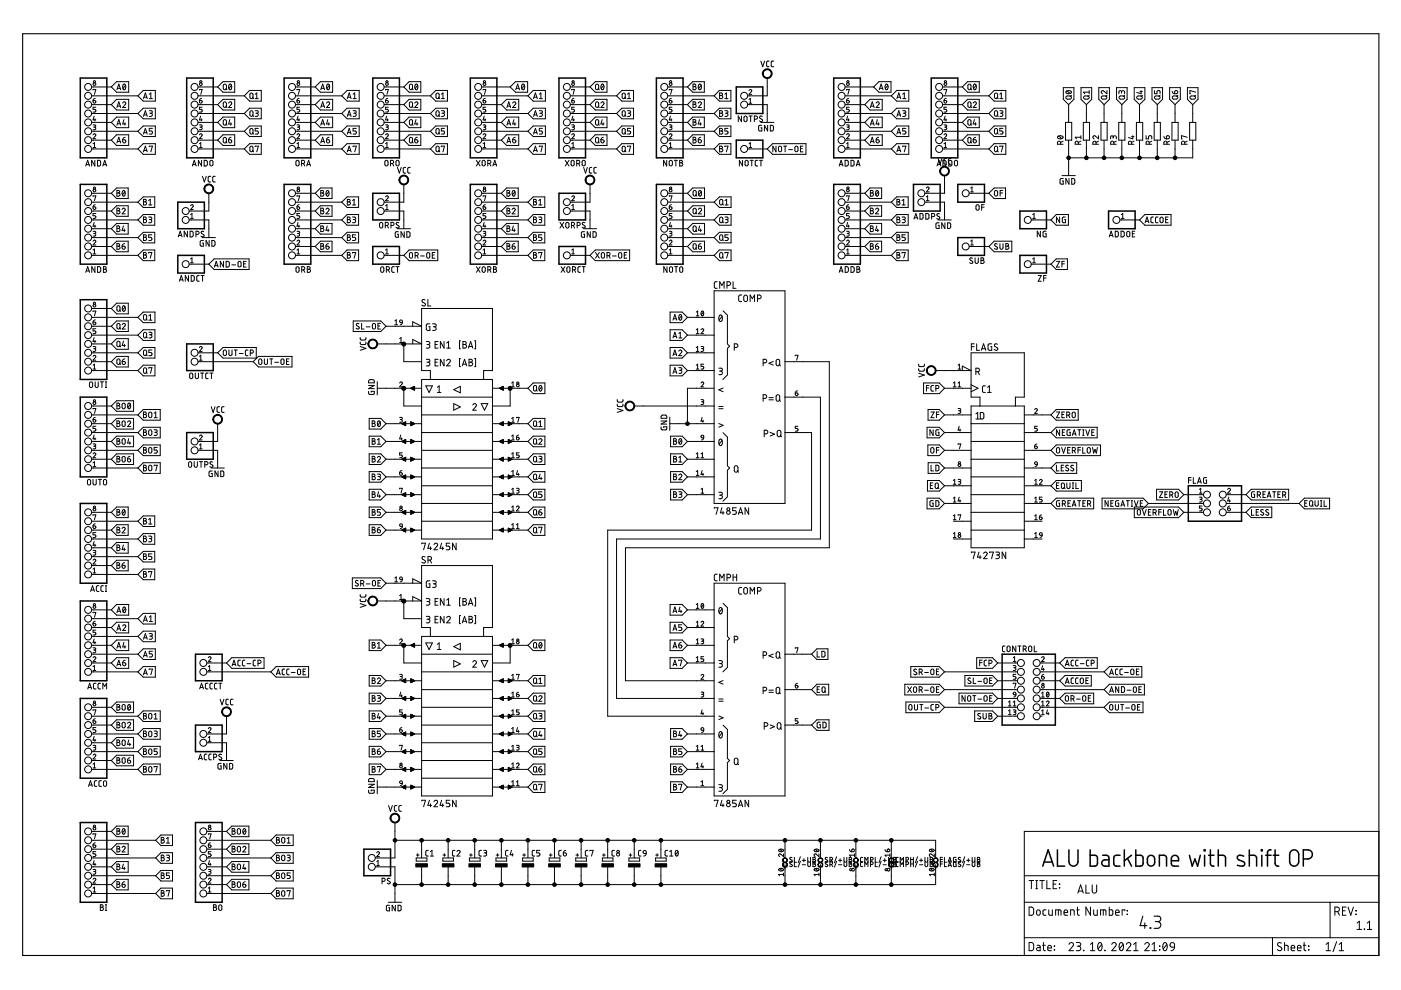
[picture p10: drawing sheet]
<svg xmlns="http://www.w3.org/2000/svg" width="297mm" height="210mm" viewBox="0 0 297 210" stroke-linecap="round" stroke-linejoin="round" font-family="sans-serif">
<g fill="none" stroke="#000" stroke-width=".21">
<path d="M19.4 18.4h4.2M19.7 19.1v-.1h.6l-.3 1M23.6 18.4l1.1-1.1h2.6v2.3h-2.6zM24.8 19l.4-1.2 .4 1.2M24.9 18.7h.6M26.2 17.9v-.1a.61 .61 0 0 1 .5 .6 .61 .61 0 0 1-.5 .6l-.2-.6zM26.6 18.1l-.5 .7M31.6 20l.4-.3v1.2M42 18.4h4.1M42.3 19.1v-.1h.6l-.3 1M46.1 18.4l1.2-1.1h2.5v2.3h-2.5zM47.5 17.9l.3-.1 .2 .4v.5l-.2 .3h-.3l-.2-.3z"/>
<path d="M47.9 18.8l.2 .2M48.6 17.9l.2-.1a.73 .73 0 0 1 0 1.2 .75 .75 0 0 1-.2-1.1zM49.1 18.1l-.6 .7M52.9 19.2h2.5v2.2h-2.5l-1.1-1.1zM53 19.9l.2-.2 .4 .2v.8l-.2 .2-.4-.2zM54.1 20l.3-.3v1.2M62.7 18.4h4.1M63 19.1v-.1h.5l-.3 1M66.8 18.4l1.1-1.1h2.6v2.3h-2.6zM68 19l.4-1.2 .4 1.2M68.1 18.7h.6M69.4 17.9l.2-.1a.73 .73 0 0 1 0 1.2 .75 .75 0 0 1-.2-1.1z"/>
<path d="M69.8 18.1l-.5 .7M73.6 19.2h2.6v2.2h-2.6l-1.1-1.1zM74.9 20l.3-.3v1.2M81.4 18.4h4.2M81.7 19.1v-.1h.6l-.3 1M85.6 18.4l1.1-1.1h2.5v2.3h-2.5zM86.9 17.9l.3-.1 .2 .2v.8l-.2 .2-.4-.2zM87.3 18.8l.3 .2M88.1 17.9l.1-.1a.61 .61 0 0 1 .4 .6 .61 .61 0 0 1-.4 .6l-.3-.6zM88.5 18.1l-.5 .7M92.6 19.8l.3-.1 .2 .3v.7l-.2 .2-.3-.1-.2-.2zM93.6 20l.3-.3v1.2"/>
<path d="M102.1 18.4h6.1M102.4 19.1v-.1h.6l-.3 1M108.2 18.4l1.1-1.1h2.6v2.3h-2.6zM109.3 19l.4-1.2 .5 1.2M109.5 18.7h.5M110.7 17.9l.1-.1a.6 .6 0 0 1 .5 .6 .6 .6 0 0 1-.5 .6l-.2-.6zM111.2 18.1l-.6 .7M113.1 19.2h2.5v2.2h-2.5l-1.2-1.1zM114.3 20l.4-.3v1.2M120.9 18.4h4.2M121.2 19.1v-.1h.6l-.3 1M125.1 18.4l1.1-1.1h2.5v2.3h-2.5z"/>
<path d="M126.4 17.9l.3-.1 .2 .4v.5l-.2 .3h-.3l-.1-.3zM126.8 18.8l.3 .2M127.6 17.9v-.1a.6 .6 0 0 1 .5 .6 .6 .6 0 0 1-.5 .6l-.2-.6zM128 18.1l-.5 .7M131.8 19.2h2.5v2.2h-2.5l-1.1-1.1zM131.9 19.9l.3-.2 .3 .2v.8l-.2 .2-.4-.2zM133 20l.4-.3v1.2M141.6 18.4h4.2M141.9 19.1v-.1h.6l-.3 1M146.9 17.3h2.4v2.3h-2.4l-1.1-1.2zM146.9 17.8l.6 .1v.4l-.2 .1 .3 .2-.2 .4h-.5zM146.9 18.4h.4"/>
<path d="M148.2 17.9l.1-.1a.6 .6 0 0 1 .4 .6 .6 .6 0 0 1-.4 .6l-.3-.6zM148.7 18.1l-.6 .7M152.5 19.2h2.5v2.2h-2.5l-1.1-1.1zM152.6 19.7h.4l.2 .2-.3 .4 .3 .2-.1 .4h-.5zM153.7 20l.3-.3v1.2M158.8 19.2a.28 .28 0 0 1 .4-.2 .28 .28 0 0 1 .1 .4l-.5 .6h.6M161.3 13l.4 1.1 .4-1.1M162.7 16.6v3.7h-4.2M163.1 13h-.4l-.2 .2 .1 .8 .5 .1M164 13h-.4l-.1 .2 .1 .9h.4M179.2 18.4h6M179.5 19.1v-.1h.6l-.3 1"/>
<path d="M185.2 18.4l1.2-1.1h2.5v2.3h-2.5zM186.4 19l.4-1.2 .4 1.2M186.5 18.7h.6M187.8 17.9l.1-.1a.61 .61 0 0 1 .4 .6 .61 .61 0 0 1-.4 .6l-.3-.6zM188.2 18.1l-.5 .7M191.4 20l.3-.3v1.2M199.9 18.4h4.1M200.2 19.1v-.1h.5l-.3 1M204 18.4l1.1-1.1h2.5v2.3h-2.5zM205.2 18l.3-.2 .3 .2v.8l-.2 .2-.4-.2zM205.7 18.8l.3 .2M206.5 17.9l.1-.1a.6 .6 0 0 1 .4 .6 .6 .6 0 0 1-.4 .6l-.3-.6z"/>
<path d="M206.9 18.1l-.5 .7M210.8 19.2h2.5v2.2h-2.5l-1.1-1.1zM211 19.8h.4l.1 .2v.7l-.3 .2-.2-.1-.2-.2zM212 20l.3-.3v1.2M225.4 18.6h2.3v2.5l-1.1 1.1-1.2-1.1zM226 19.4a.68 .68 0 0 1 1.2 .2 .66 .66 0 0 1-1.2-.1zM226.2 19.3l.7 .5M229.2 18.6h2.3v2.5l-1.2 1.1-1.1-1.1zM230.9 19.5h-1.2l.3 .4M230.9 19.2v.7M233 18.6h2.2v2.5l-1.1 1.1-1.1-1.1zM234.7 19.2v.7l-.7-.6a.33 .33 0 0 0-.5 .1 .33 .33 0 0 0 .3 .5"/>
<path d="M236.7 18.6h2.3v2.5l-1.2 1.1-1.1-1.1zM237.8 19.5l.2-.3 .3 .1 .1 .6M237.8 19.7l-.1-.4-.3-.1-.2 .3v.4M240.5 18.6h2.2v2.5l-1.1 1.1-1.1-1.1zM241.7 19.4h.5M241.9 19.2v.7l-.9-.3M244.2 18.6h2.3v2.5l-1.1 1.1-1.2-1.1zM244.8 19.2v.7h.5v-.4a.33 .33 0 0 1 .3-.3 .33 .33 0 0 1 .4 .3v.4M248 18.6h2.3v2.5l-1.2 1.1-1.1-1.1zM248.5 19.3l.2 .4 .3 .2M249.1 19.3a.35 .35 0 0 1 .6 .1 .35 .35 0 0 1-.3 .5h-.4zM251.8 18.6h2.2v2.5l-1.1 1.1-1.1-1.1z"/>
<path d="M253.5 19.5l-1.2-.3v.7h.1M18.2 35.2l.4-1.2 .4 1.2M18.3 34.9h.6M19.4 31.6h9.8M19.4 29.7h4.2M19.4 27.8h9.8M19.4 26h4.2M19.4 24.1h9.8M19.4 22.2h4.2M19.4 20.3h9.8M19.7 28.6a.28 .28 0 0 1 .4-.2 .28 .28 0 0 1 .1 .4l-.5 .6h.6M19.7 26.5h.4l.2 .2-.1 .2h-.3"/>
<path d="M19.7 21.3h.5l.1 .2M19.7 21.3l.2 .5h.3l.1-.2M19.7 30.5l.3-.3v1.1M19.7 31.3h.6M20 24.6l-.3 .8h.6M20 26.9l.3 .2v.3l-.6 .1M20.1 34v1.2l-.7-1.2v1.2M20.1 25.2v.4M20.2 20.8l-.3 .2-.2 .3M20.3 22.7h-.6v.5h.4l.2 .2-.1 .3-.5 .1M20.3 21.5v.1M20.7 34h.4l.2 .2v.8l-.2 .2h-.4z"/>
<path d="M21.8 35.2l.4-1.2 .4 1.2M21.9 34.9h.6M23.6 22.2l1.1-1.1h2.6v2.2h-2.6zM23.6 26l1.1-1.2h2.6v2.3h-2.6zM24.7 28.6h2.6v2.2h-2.6l-1.1-1.1zM24.8 22.8l.4-1.2 .4 1.2M24.8 26.5l.4-1.1 .4 1.1M24.8 30.3l.4-1.2 .4 1.2M24.9 22.5h.6M24.9 26.2h.6M24.9 30h.6M26 21.9a.32 .32 0 0 1 .5-.3 .32 .32 0 0 1 .1 .5l-.6 .7h.7"/>
<path d="M26 29.6h.4a.34 .34 0 0 1 .3 .4 .34 .34 0 0 1-.4 .3 .34 .34 0 0 1-.3-.3zM26.3 25.4l-.3 .9h.7M26.5 26v.5M26.5 29.1l-.3 .2-.2 .3M29.2 31.6l1.2-1.1h2.5v2.2h-2.5zM29.2 27.8l1.2-1.1h2.5v2.3h-2.5zM29.2 24.1l1.2-1.2h2.5v2.3h-2.5zM29.2 20.3l1.2-1.1h2.5v2.2h-2.5zM30.4 20.9l.4-1.2 .4 1.2M30.4 24.7l.4-1.2 .4 1.2M30.4 28.4l.4-1.2 .4 1.2M30.4 32.2l.4-1.2 .4 1.2"/>
<path d="M30.5 20.6h.6M30.5 24.4h.6M30.5 28.1h.6M30.5 31.9h.6M31.6 23.5h.6l.1 .2-.1 .3h-.4M31.6 31.1v-.1h.7l-.3 1.2M31.6 20.9h.7M32 24l.3 .3-.1 .3-.6 .1M32.3 27.2h-.7v.6h.4a.33 .33 0 0 1 .3 .3 .33 .33 0 0 1-.3 .3h-.4M40.8 35.2l.4-1.2 .4 1.2M40.9 34.9h.6M42 31.6h9.8"/>
<path d="M42 29.7h4.1M42 27.8h9.8M42 26h4.1M42 24.1h9.8M42 22.2h4.1M42 20.3h9.8M42.3 28.6a.28 .28 0 0 1 .4-.2 .28 .28 0 0 1 .1 .4l-.5 .6h.6M42.3 26.5l.5 .1v.3h-.4M42.3 21.3h.5l.1 .2M42.3 21.3l.1 .5h.4l.1-.2M42.3 30.5l.3-.3v1.1M42.3 31.3h.6"/>
<path d="M42.5 24.6l-.2 .8h.6M42.6 26.9l.2 .2 .1 .2-.2 .2h-.4M42.7 25.2v.4M42.7 34v1.2l-.6-1.2v1.2M42.8 20.8l-.4 .2-.1 .3M42.9 22.7h-.6v.5h.5l.1 .2-.1 .3-.5 .1M42.9 21.5v.1M42.9 37.4l.4 1.2 .4-1.2M43.3 34h.5l.1 .2v.8l-.1 .2h-.5zM44.6 34.1l.3-.1 .2 .2v.8l-.2 .2-.4-.2zM44.7 37.4h-.4l-.2 .2 .1 .8 .5 .2M45.6 37.4h-.4l-.1 .2v.8l.5 .2"/>
<path d="M46.1 22.2l1.2-1.1h2.5v2.2h-2.5zM46.1 26l1.2-1.2h2.5v2.3h-2.5zM46.1 29.7l1.2-1.1h2.5v2.2h-2.5zM47.5 21.7l.3-.1 .2 .3v.7l-.2 .2-.3-.1-.2-.2zM47.5 25.4h.3l.2 .3v.5l-.2 .3h-.3l-.2-.3zM47.5 29.2l.3-.1 .2 .3v.7l-.2 .2-.3-.1-.2-.2zM47.9 22.5l.2 .3M47.9 26.3l.2 .2M47.9 30l.2 .3M48.5 21.9a.33 .33 0 0 1 .4-.3 .33 .33 0 0 1 .1 .5l-.5 .7h.6M48.5 29.6h.4a.34 .34 0 0 1 .2 .4 .34 .34 0 0 1-.3 .3 .34 .34 0 0 1-.3-.3zM48.7 25.4l-.2 .9h.6"/>
<path d="M48.9 26v.5M49 29.1l-.4 .2-.1 .3M51.8 27.8l1.1-1.1h2.5v2.3h-2.5zM52.9 22.9h2.5v2.3h-2.5l-1.1-1.1zM52.9 30.5h2.5v2.2h-2.5l-1.1-1.1zM53 27.4l.2-.2 .4 .2v.8l-.2 .2-.4-.2zM53.1 31.1l.3-.1 .2 .2v.8l-.2 .2-.4-.2zM53.1 23.5h.3l.2 .2v.8l-.2 .2-.4-.2zM53.5 24.4l.3 .3M53.5 31.9l.3 .3M53.5 28.2l.3 .2M53.5 20.6l.3 .3"/>
<path d="M54.1 23.5h.5l.2 .2-.2 .3h-.3M54.1 31.1v-.1h.7l-.4 1.2M54.1 20.9h.7M54.4 24l.4 .3-.1 .3-.6 .1M54.8 27.2h-.7v.6h.4a.33 .33 0 0 1 .3 .3 .33 .33 0 0 1-.3 .3h-.4M62.7 31.6h9.8M62.7 29.7h4.1M62.7 27.8h9.8M62.7 26h4.1M62.7 24.1h9.8M62.7 22.2h4.1M62.7 20.3h9.8"/>
<path d="M62.9 34.1h.4l.1 .2v.7l-.3 .2-.2-.1-.2-.2zM63 28.6a.28 .28 0 0 1 .4-.2 .28 .28 0 0 1 .1 .4l-.5 .6h.5M63 26.5h.4l.1 .2-.1 .2h-.3M63 21.3h.4l.1 .2M63 21.3l.1 .5h.3l.1-.2M63 31.3h.5M63 30.5l.2-.3v1.1M63.2 24.6l-.2 .8h.5M63.2 26.9l.3 .2v.3l-.5 .1M63.4 25.2v.4M63.4 20.8l-.3 .2-.1 .3M63.5 22.7h-.5v.5h.4l.1 .2-.1 .3-.4 .1"/>
<path d="M63.5 21.5v.1M63.9 34.7l.6-.2v-.4l-.6-.1v1.2M64.3 34.7l.3 .5M65 35.2l.4-1.2 .4 1.2M65.1 34.9h.6M66.8 26l1.1-1.2h2.6v2.3h-2.6zM67.9 21.1h2.6v2.2h-2.6l-1.1-1.1zM67.9 28.6h2.6v2.2h-2.6l-1.1-1.1zM68 22.8l.4-1.2 .4 1.2M68 26.5l.4-1.1 .4 1.1M68 30.3l.4-1.2 .4 1.2M68.1 22.5h.6"/>
<path d="M68.1 26.2h.6M68.1 30h.6M69.2 21.9a.33 .33 0 0 1 .5-.3 .33 .33 0 0 1 .1 .5l-.6 .7h.7M69.2 29.6h.4a.34 .34 0 0 1 .3 .4 .34 .34 0 0 1-.3 .3 .34 .34 0 0 1-.4-.3zM69.5 25.4l-.3 .9h.7M69.7 26v.5M69.8 29.1l-.4 .2-.2 .3M72.5 31.6l1.1-1.1h2.6v2.2h-2.6zM72.5 27.8l1.1-1.1h2.6v2.3h-2.6zM72.5 24.1l1.1-1.2h2.6v2.3h-2.6zM73.6 20.9l.4-1.2 .4 1.2M73.6 24.7l.4-1.2 .4 1.2"/>
<path d="M73.6 28.4l.4-1.2 .4 1.2M73.6 32.2l.4-1.2 .4 1.2M73.7 20.6h.6M73.7 24.4h.6M73.7 28.1h.6M73.7 31.9h.6M74.9 23.5h.5l.1 .2-.1 .3h-.4M74.9 31.1v-.1h.6l-.3 1.2M74.9 20.9h.6M75.2 24l.3 .3v.3l-.6 .1M75.5 27.2h-.6v.6h.4a.33 .33 0 0 1 .3 .3 .33 .33 0 0 1-.3 .3h-.4M81.4 31.6h9.8"/>
<path d="M81.4 29.7h4.2M81.4 27.8h9.8M81.4 26h4.2M81.4 24.1h9.8M81.4 22.2h4.2M81.4 20.3h9.8M81.7 34.1l.3-.1 .3 .3-.1 .7-.2 .2-.3-.1-.1-.2zM81.7 28.6a.29 .29 0 0 1 .5-.2 .29 .29 0 0 1 .1 .4l-.6 .6h.6M81.7 26.5h.4l.2 .2-.1 .2h-.3M81.7 21.3h.5l.1 .2M81.7 21.3l.2 .5h.3l.1-.2M81.7 31.3h.6"/>
<path d="M81.7 30.5l.3-.3v1.1M82 24.6l-.3 .8h.6M82 26.9l.3 .2v.3l-.6 .1M82.1 25.2v.4M82.2 20.8l-.3 .2-.2 .3M82.3 22.7h-.6v.5h.4l.2 .2-.1 .3-.5 .1M82.3 21.5v.1M82.8 34.7l.6-.2v-.4l-.6-.1v1.2M83.2 34.7l.3 .5M84.1 34.1l.3-.1 .2 .3v.7l-.2 .2-.3-.1-.2-.2zM84.3 35.5l.4 1.2 .4-1.2M85.6 26l1.1-1.2h2.5v2.3h-2.5z"/>
<path d="M85.6 39.1v3.8h-4.2M86 35.5h-.4l-.1 .3 .1 .8 .4 .1M86.7 21.1h2.5v2.2h-2.5l-1.1-1.1zM86.7 28.6h2.5v2.2h-2.5l-1.1-1.1zM86.8 29.3l.3-.2 .3 .2v.9l-.3 .1-.3-.2zM86.9 21.7l.3-.1 .2 .2v.8l-.2 .2-.4-.2zM86.9 25.4h.3l.2 .1v.9l-.2 .1-.4-.1zM87 35.5h-.4l-.2 .3 .1 .7 .5 .2M87.3 22.5l.3 .3M87.3 26.3l.3 .2M87.3 30l.3 .3M87.9 21.9a.33 .33 0 0 1 .5-.3 .33 .33 0 0 1 .1 .5l-.6 .7h.7"/>
<path d="M87.9 29.6h.4a.34 .34 0 0 1 .3 .4 .34 .34 0 0 1-.4 .3 .34 .34 0 0 1-.3-.3zM88.2 25.4l-.3 .9h.7M88.4 26v.5M88.5 29.1l-.4 .2-.2 .3M91.2 31.6l1.2-1.1h2.5v2.2h-2.5zM91.2 27.8l1.2-1.1h2.5v2.3h-2.5zM91.2 24.1l1.2-1.2h2.5v2.3h-2.5zM91.2 20.3l1.2-1.1h2.5v2.2h-2.5zM92.6 31.1l.3-.1 .2 .3v.7l-.2 .2-.3-.1-.2-.2zM92.6 27.3l.3-.1 .2 .4v.6l-.2 .2h-.3l-.2-.3zM92.6 23.5h.3l.2 .3v.7l-.2 .2-.3-.1-.2-.3zM93 31.9l.2 .3"/>
<path d="M93 28.2l.2 .2M93 24.4l.2 .3M93 20.6l.2 .3M93.6 23.5h.5l.1 .2-.1 .3h-.4M93.6 31.1v-.1h.6l-.3 1.2M93.6 20.9h.6M93.9 24l.3 .3v.3l-.6 .1M94.2 27.2h-.6v.6h.4a.34 .34 0 0 1 .2 .3 .34 .34 0 0 1-.2 .3h-.4M101 34l.8 1.2M101.8 34l-.8 1.2M102.1 31.6h9.8M102.1 29.7h4.2"/>
<path d="M102.1 27.8h9.8M102.1 26h4.2M102.1 24.1h9.8M102.1 22.2h4.2M102.1 20.3h9.8M102.3 34.1l.3-.1 .2 .2v.8l-.2 .2-.4-.2zM102.4 28.6a.28 .28 0 0 1 .4-.2 .28 .28 0 0 1 .1 .4l-.5 .6h.6M102.4 26.5l.6 .1-.1 .3h-.3M102.4 21.3h.5l.1 .2M102.4 21.3l.1 .5h.4l.1-.2M102.4 31.3h.6M102.4 30.5l.3-.3v1.1"/>
<path d="M102.7 24.6l-.3 .8h.6M102.7 26.9l.3 .4-.2 .2h-.4M102.8 25.2v.4M102.9 20.8l-.3 .2-.2 .3M103 22.7h-.6v.5h.5l.1 .2-.1 .3-.5 .1M103 21.5v.1M103.4 34.7l.6-.2v-.4l-.6-.1v1.2M103.8 34.7l.3 .5M104.5 35.2l.4-1.2 .4 1.2M104.6 34.9h.6M106.3 22.2l1.1-1.1h2.6v2.2h-2.6zM107.4 24.8h2.6v2.3h-2.6l-1.1-1.1z"/>
<path d="M107.4 28.6h2.6v2.2h-2.6l-1.1-1.1zM107.5 22.8l.4-1.2 .4 1.2M107.5 26.5l.4-1.1 .4 1.1M107.5 30.3l.4-1.2 .4 1.2M107.6 22.5h.6M107.6 26.2h.6M107.6 30h.6M108.7 21.9a.33 .33 0 0 1 .5-.3 .33 .33 0 0 1 .1 .5l-.6 .7h.7M108.7 29.6h.4a.34 .34 0 0 1 .3 .4 .34 .34 0 0 1-.4 .3 .34 .34 0 0 1-.3-.3zM109 25.4l-.3 .9h.7M109.2 26v.5M109.2 29.1l-.3 .2-.2 .3"/>
<path d="M111.9 31.6l1.2-1.1h2.5v2.2h-2.5zM111.9 27.8l1.2-1.1h2.5v2.3h-2.5zM113.1 22.9h2.5v2.3h-2.5l-1.2-1.1zM113.1 20.9l.4-1.2 .4 1.2M113.1 24.7l.4-1.2 .4 1.2M113.1 28.4l.4-1.2 .4 1.2M113.1 32.2l.4-1.2 .4 1.2M113.2 20.6h.6M113.2 24.4h.6M113.2 28.1h.6M113.2 31.9h.6M114.3 23.5h.6l.1 .2-.1 .3h-.4"/>
<path d="M114.3 31.1v-.1h.7l-.3 1.2M114.3 20.9h.7M114.7 24l.3 .3-.1 .3-.6 .1M115 27.2h-.7v.6h.4a.34 .34 0 0 1 .3 .3 .34 .34 0 0 1-.3 .3h-.4M119.8 34l.8 1.2M120.6 34l-.8 1.2M120.9 31.6h9.8M120.9 29.7h4.2M120.9 27.8h9.8M120.9 26h4.2M120.9 24.1h9.8M120.9 22.2h4.2"/>
<path d="M120.9 20.3h9.8M121.2 34.1l.3-.1 .2 .2v.8l-.2 .2-.4-.2zM121.2 28.6a.28 .28 0 0 1 .4-.2 .28 .28 0 0 1 .1 .4l-.5 .6h.6M121.2 26.5l.6 .1v.2l-.2 .1M121.2 21.3h.5l.1 .2M121.2 21.3l.1 .5h.4l.1-.2M121.2 31.3h.6M121.2 30.5l.3-.3v1.1M121.3 26.9h.3M121.5 24.6l-.3 .8h.6M121.5 26.9l.3 .4-.2 .2h-.4M121.6 25.2v.4"/>
<path d="M121.7 20.8l-.4 .2-.1 .3M121.8 22.7h-.6v.5h.5l.1 .2-.1 .3-.5 .1M121.8 21.5v.1M122.3 34.7l.6-.2v-.4l-.6-.1v1.2M122.7 34.7l.2 .5M123.5 34.1l.3-.1 .3 .2v.8l-.3 .2-.4-.2zM123.7 35.5l.4 1.2 .4-1.2M125.1 39.1v3.8h-4.2M125.5 35.5h-.4l-.2 .3 .1 .7 .5 .2M126.2 21.1h2.5v2.2h-2.5l-1.1-1.1zM126.2 24.8h2.5v2.3h-2.5l-1.1-1.1zM126.2 28.6h2.5v2.2h-2.5l-1.1-1.1z"/>
<path d="M126.4 21.7l.3-.1 .2 .3v.7l-.2 .2-.3-.1-.1-.2zM126.4 25.4h.3l.2 .3v.5l-.2 .3h-.3l-.1-.3zM126.4 29.2l.3-.1 .2 .3v.7l-.2 .2-.3-.1-.1-.2zM126.4 35.5h-.4l-.1 .3 .1 .8 .4 .1M126.8 22.5l.3 .3M126.8 26.3l.3 .2M126.8 30l.3 .3M127.4 21.9a.33 .33 0 0 1 .5-.3 .33 .33 0 0 1 .1 .5l-.6 .7h.7M127.4 29.6h.4a.34 .34 0 0 1 .3 .4 .34 .34 0 0 1-.4 .3 .34 .34 0 0 1-.3-.3zM127.7 25.4l-.3 .9h.7M127.9 26v.5M127.9 29.1l-.3 .2-.2 .3"/>
<path d="M130.7 31.6l1.1-1.1h2.5v2.2h-2.5zM130.7 27.8l1.1-1.1h2.5v2.3h-2.5zM131.8 22.9h2.5v2.3h-2.5l-1.1-1.1zM131.9 27.4l.3-.2 .3 .2v.8l-.2 .2-.4-.2zM132 31.1l.3-.1 .2 .2v.8l-.2 .2-.4-.2zM132 23.5h.3l.2 .2v.8l-.2 .2-.4-.2zM132.4 31.9l.3 .3M132.4 28.2l.3 .2M132.4 24.4l.3 .3M132.4 20.6l.3 .3M133 23.5h.6l.1 .2-.1 .3h-.4M133 31.1v-.1h.7l-.3 1.2"/>
<path d="M133 20.9h.7M133.4 24l.2 .1 .1 .3-.2 .2-.5 .1M133.7 27.2h-.7v.6h.4a.33 .33 0 0 1 .3 .3 .33 .33 0 0 1-.3 .3h-.4M141.4 34v1.2l-.7-1.2v1.2M141.6 31.6h9.8M141.6 29.7h4.2M141.6 27.8h9.8M141.6 26h4.2M141.6 24.1h9.8M141.6 22.2h4.2M141.6 20.3h9.8M141.9 28.6a.28 .28 0 0 1 .4-.2 .28 .28 0 0 1 .1 .4l-.5 .6h.6"/>
<path d="M141.9 26.5h.4l.2 .2-.2 .2h-.3M141.9 21.3h.4l.2 .2M141.9 21.3l.1 .5h.4l.1-.2M141.9 31.3h.6M141.9 30.5l.3-.3v1.1M142 34.1h.4l.2 .2-.1 .7-.2 .2-.3-.1-.1-.2zM142.1 24.6l-.2 .8h.6M142.2 26.9l.2 .2 .1 .2-.2 .2h-.4M142.3 25.2v.4M142.3 20.8l-.3 .2-.1 .3M142.5 22.7h-.6v.5h.4l.2 .2-.2 .3-.4 .1M142.5 21.5v.1"/>
<path d="M143 34h.6M143.3 34v1.2M144.1 34h.4l.2 .2-.3 .3 .4 .3-.2 .4h-.5zM144.1 34.5h.3M145.8 22.2l1.1-1.1h2.4v2.2h-2.4zM145.8 26l1.1-1.2h2.4v2.3h-2.4zM146.9 28.6h2.4v2.2h-2.4l-1.1-1.1zM146.9 21.6l.6 .1v.3l-.2 .1 .3 .3-.2 .4h-.5zM146.9 25.4h.6v.4l-.2 .1 .3 .2-.2 .4h-.5zM146.9 29.1l.6 .1v.3l-.2 .1 .3 .3-.2 .4h-.5zM146.9 22.1h.4M146.9 25.9h.4"/>
<path d="M146.9 29.6h.4M148 21.9a.33 .33 0 0 1 .5-.3 .33 .33 0 0 1 .1 .5l-.6 .7h.7M148 29.6h.4a.34 .34 0 0 1 .3 .4 .34 .34 0 0 1-.3 .3 .34 .34 0 0 1-.4-.3zM148.3 25.4l-.3 .9h.7M148.5 26v.5M148.6 29.1l-.4 .2-.2 .3M152.5 22.9h2.5v2.3h-2.5l-1.1-1.1zM152.5 26.7h2.5v2.3h-2.5l-1.1-1.2zM152.5 30.5h2.5v2.2h-2.5l-1.1-1.1zM152.6 31h.4l.2 .2-.3 .3 .3 .3-.1 .4h-.5zM152.6 27.2l.4 .1 .2 .1-.3 .4 .3 .2-.1 .4h-.5zM152.6 23.5h.4l.2 .2-.3 .3 .3 .3-.1 .3-.5 .1z"/>
<path d="M152.6 27.8h.3M152.6 31.5h.3M152.6 24h.3M152.6 20.3h.3M153.7 23.5h.5l.1 .2-.1 .3h-.4M153.7 31.1v-.1h.6l-.3 1.2M153.7 20.9h.6M154 24l.3 .1v.5l-.6 .1M154.3 27.2h-.6v.6h.4a.34 .34 0 0 1 .3 .3 .34 .34 0 0 1-.3 .3h-.4M157.2 24.6v1.2l-.7-1.2v1.2M157.4 34v1.2l-.6-1.2v1.2M157.8 24.8l.2-.2 .4 .2v.8l-.3 .2-.3-.2z"/>
<path d="M158.1 34.1l.3-.1 .2 .2v.8l-.2 .2-.4-.2zM158.5 31.6h4.2M158.5 22.2h4.2v3.8M158.8 31.3h.6M158.8 21.1l.3-.3v1.1M158.8 30.5l.3-.3v1.1M158.8 21.9h.6M158.8 24.6h.7M159 34h.7M159.2 24.6v1.2M159.4 34v1.2M159.9 25.3l.6-.2v-.4l-.6-.1v1.2"/>
<path d="M160.7 34h-.4l-.2 .3 .1 .8 .5 .1M161 34h.7M161.3 26h2.8M161.3 34v1.2M161.5 26.6l-.6 .1-.1 .8 .2 .2 .5 .1v-.7h-.2M161.6 24.7l-.4-.1-.2 .3 .5 .4a.3 .3 0 0 1 .1 .5 .3 .3 0 0 1-.5-.1l-.1-.1M162.7 31.6l1.1-1.1h7.1v2.2h-7.1zM162.8 26.6v1.2l-.7-1.2v1.2M163.3 26.6h.4l.3 .2v.8l-.2 .1-.5 .1zM164.5 31v1.2l-.6-1.2v1.2M165.2 31.1l.3-.1 .2 .2v.8l-.2 .2-.4-.2zM166.1 31h.7"/>
<path d="M166.5 31v1.2M167.2 31.7h.8M168.7 31.1l.2-.1 .3 .2v.8l-.3 .2-.3-.2zM169.7 31.5h.4M170.2 31h-.5v1.2h.5M177.9 35.2l.4-1.2 .4 1.2M178 34.9h.6M179.2 34h.4l.2 .2v.8l-.2 .2h-.4zM179.2 31.6h9.8M179.2 29.7h4.1M179.2 27.8h9.8M179.2 26h4.1"/>
<path d="M179.2 24.1h9.8M179.2 22.2h4.1M179.2 20.3h9.8M179.5 28.6a.28 .28 0 0 1 .4-.2 .28 .28 0 0 1 .1 .4l-.5 .6h.6M179.5 26.5h.4l.2 .2-.2 .2h-.3M179.5 21.3h.4l.2 .2M179.5 21.3l.1 .5h.4l.1-.2M179.5 31.3h.6M179.5 30.5l.3-.3v1.1M179.7 24.6l-.2 .8h.6M179.8 26.9l.2 .2v.3l-.5 .1M179.9 25.2v.4"/>
<path d="M179.9 20.8l-.3 .2-.1 .3M180.1 22.7h-.6v.5h.4l.2 .2-.2 .3-.4 .1M180.1 21.5v.1M180.4 34h.5l.2 .2v.8l-.2 .2h-.5zM181.5 35.2l.4-1.2 .5 1.2M181.7 34.9h.5M183.3 22.2l1.2-1.1h2.5v2.2h-2.5zM183.3 26l1.2-1.2h2.5v2.3h-2.5zM184.5 28.6h2.5v2.2h-2.5l-1.2-1.1zM184.5 22.8l.4-1.2 .4 1.2M184.5 26.5l.4-1.1 .4 1.1M184.5 30.3l.4-1.2 .4 1.2"/>
<path d="M184.6 22.5h.6M184.6 26.2h.6M184.6 30h.6M185.8 21.9a.33 .33 0 0 1 .4-.3 .33 .33 0 0 1 .1 .5l-.5 .7h.6M185.8 29.6h.4a.34 .34 0 0 1 .2 .4 .34 .34 0 0 1-.3 .3 .34 .34 0 0 1-.3-.3zM186 25.4l-.2 .9h.6M186.2 26v.5M186.3 29.1l-.4 .2-.1 .3M189 31.6l1.1-1.1h2.6v2.2h-2.6zM189 27.8l1.1-1.1h2.6v2.3h-2.6zM189 24.1l1.1-1.2h2.6v2.3h-2.6zM189 20.3l1.1-1.1h2.6v2.2h-2.6z"/>
<path d="M190.2 20.9l.4-1.2 .4 1.2M190.2 24.7l.4-1.2 .4 1.2M190.2 28.4l.4-1.2 .4 1.2M190.2 32.2l.4-1.2 .4 1.2M190.3 20.6h.6M190.3 24.4h.6M190.3 28.1h.6M190.3 31.9h.6M191.4 23.5h.5l.1 .2-.1 .3h-.4M191.4 31.1v-.1h.7l-.4 1.2M191.4 20.9h.7M191.7 24l.3 .3v.3l-.6 .1"/>
<path d="M192.1 27.2h-.7v.6h.4a.33 .33 0 0 1 .3 .3 .33 .33 0 0 1-.3 .3h-.4M196.4 39.9a.28 .28 0 0 1 .4-.2 .28 .28 0 0 1 .1 .4l-.5 .6h.6M198.8 34.9h.6M198.9 33.6l.6 1.6M199.1 34l-.4 1.2M199.7 33.6l-.4 1.2M199.9 31.6h9.8M199.9 29.7h4.1M199.9 27.8h9.8M199.9 26h4.1M199.9 24.1h9.8M199.9 22.2h4.1"/>
<path d="M199.9 20.3h9.8M199.9 34h.5l.2 .2v.8l-.2 .2h-.5zM200.2 28.6a.28 .28 0 0 1 .4-.2 .28 .28 0 0 1 0 .4l-.4 .6h.5M200.2 26.5l.5 .1-.1 .3h-.3M200.2 21.3h.4l.1 .2M200.2 21.3l.1 .5h.3l.1-.2M200.2 31.3h.5M200.2 30.5l.2-.3v1.1M200.3 37.2v3.8h-4.2M200.4 24.6l-.2 .8h.5M200.4 26.9l.3 .4-.1 .2h-.4M200.6 25.2v.4"/>
<path d="M200.6 20.8l-.3 .2-.1 .3M200.7 33.6l-.4 .1-.2 .2 .1 .7 .5 .2M200.7 22.7h-.5v.5h.4l.1 .2-.1 .3-.4 .1M200.7 21.5v.1M201.2 34h.4l.2 .2v.8l-.2 .2h-.4zM201.6 33.6l-.4 .1-.1 .2v.7l.5 .2M202.5 34.1h.4l.1 .2v.7l-.2 .2-.3-.1-.1-.2zM204 22.2l1.1-1.1h2.5v2.2h-2.5zM204 26l1.1-1.2h2.5v2.3h-2.5zM205.1 28.6h2.5v2.2h-2.5l-1.1-1.1zM205.2 29.3l.3-.2 .3 .2v.8l-.2 .2-.4-.2zM205.3 21.7l.3-.1 .2 .2v.8l-.2 .2-.4-.2z"/>
<path d="M205.3 25.4h.3l.2 .1v.9l-.2 .1-.4-.1zM205.7 22.5l.3 .3M205.7 26.3l.3 .2M205.7 30l.3 .3M205.8 39.9l.3-.3v1.1M206.3 21.9a.33 .33 0 0 1 .5-.3 .33 .33 0 0 1 .1 .5l-.6 .7h.7M206.3 29.6h.4a.34 .34 0 0 1 .3 .4 .34 .34 0 0 1-.3 .3 .34 .34 0 0 1-.4-.3zM206.6 25.4l-.3 .9h.7M206.8 26v.5M206.9 29.1l-.4 .2-.2 .3M209.7 24.1l1.1-1.2h2.5v2.3h-2.5zM209.7 27.8l1.1-1.1h2.5v2.3h-2.5z"/>
<path d="M209.7 31.6l1.1-1.1h2.5v2.2h-2.5zM211 31.1h.4l.1 .2v.7l-.3 .2-.2-.1-.2-.2zM211 27.3h.4l.1 .3v.6l-.3 .2h-.2l-.2-.3zM211 23.5h.4l.1 .3v.7l-.3 .2-.2-.1-.2-.3zM211.4 24.4l.2 .3M211.4 31.9l.2 .3M211.4 28.2l.2 .2M211.4 20.6l.2 .3M212 23.5h.5l.1 .2-.1 .3h-.4M212 31.1v-.1h.6l-.3 1.2M212 20.9h.6M212.3 24l.3 .1v.5l-.6 .1"/>
<path d="M212.6 27.2h-.6v.6h.4a.33 .33 0 0 1 .2 .3 .33 .33 0 0 1-.2 .3h-.4M224.3 28.9a.67 .67 0 0 1 1.1 .3 .66 .66 0 0 1-.7 .3 .66 .66 0 0 1-.5-.5zM224.5 28.9l.6 .5M224.9 30.6l-.2-.6h-.4l-.1 .6h1.2M225.2 37.2h2.8M225.4 29.9l-.5 .3M225.4 37.8l-.6 .2-.1 .8 .2 .2 .5 .1v-.7h-.2M225.9 26h1.3v3.7h-1.3zM226 20.5l.8-.2 .3 .2 .1 .2-.2 .3h-.7l-.3-.1zM226.6 22.2v3.8M226.6 29.7v7.5M226.7 37.8v1.3l-.7-1.3v1.3"/>
<path d="M227.2 20.2l-.3 .3M227.2 37.8l.5 .1 .2 .2v.7l-.2 .2-.5 .1zM228.6 30.6l-.1-.6h-.4l-.1 .6h1.2M229.2 29.9l-.6 .3M229.2 29.1h-1.2l.2 .3M229.2 28.8v.6M229.7 26h1.3v3.7h-1.3zM229.8 20.5l.8-.2 .3 .2v.2l-.2 .3h-.6l-.3-.1zM230.3 22.2v3.8M230.3 29.7v3.8M230.9 20.2l-.2 .3M232.4 30.6l-.1-.6h-.5l-.1 .6h1.2"/>
<path d="M232.9 28.8v.6l-.6-.5a.33 .33 0 0 0-.6 .1 .33 .33 0 0 0 .3 .4M232.9 29.9l-.5 .3M233.4 26h1.3v3.7h-1.3zM233.6 20.5l.8-.2 .2 .2 .1 .2-.2 .3h-.7l-.2-.1zM234.1 22.2v3.8M234.1 29.7v3.8M234.7 20.2l-.3 .3M236 29.1l.1-.2 .3-.1 .2 .2 .1 .4M236 29.3v-.4l-.3-.1-.2 .1v.5M236.2 30.6l-.2-.6h-.4l-.1 .6h1.2M236.7 29.9l-.5 .3M237.2 26h1.3v3.7h-1.3z"/>
<path d="M237.3 20.5l.8-.2 .3 .2v.2l-.1 .3h-.7l-.3-.1zM237.8 22.2v3.8M237.8 29.7v3.8M238.4 20.2l-.2 .3M239.9 30.6l-.1-.6h-.4l-.2 .6h1.2M239.9 29h.5M240.2 28.8v.6l-1-.2M240.4 29.9l-.5 .3M240.9 26h1.4v3.7h-1.4zM241.1 20.5l.8-.2 .2 .2 .1 .2-.2 .3h-.7l-.2-.1zM241.6 22.2v3.8M241.6 29.7v3.8"/>
<path d="M242.2 20.2l-.3 .3M243 28.8v.6h.5v-.4a.34 .34 0 0 1 .4-.2 .34 .34 0 0 1 .3 .2v.4M243.7 30.6l-.2-.6h-.4l-.1 .6h1.2M244.2 29.9l-.5 .3M244.7 26h1.3v3.7h-1.3zM244.8 20.5l.8-.2 .3 .2 .1 .2-.2 .3h-.7l-.3-.1zM245.4 22.2v3.8M245.4 29.7v3.8M246 20.2l-.3 .3M246.8 28.9a.51 .51 0 0 0 .5 .5M247.4 28.9a.34 .34 0 0 1 .5 .1 .34 .34 0 0 1-.3 .4h-.3zM247.4 30.6l-.1-.6h-.4l-.1 .6h1.2"/>
<path d="M248 29.9l-.6 .3M248.5 26h1.3v3.7h-1.3zM248.6 20.5l.8-.2 .3 .2v.2l-.2 .3h-.6l-.3-.1zM249.1 22.2v3.8M249.1 29.7v3.8M249.7 20.2l-.3 .3M251.2 30.6l-.1-.6h-.5l-.1 .6h1.2M251.7 29.1l-1.2-.3v.6h.2M251.7 29.9l-.5 .3M252.2 26h1.3v3.7h-1.3zM252.3 20.5l.9-.2 .2 .2 .1 .2-.2 .3h-.7l-.3-.1zM252.9 22.2v3.8"/>
<path d="M252.9 29.7v3.8h-26.3M253.5 20.2l-.3 .3M18.2 57.7l.4-1.2 .4 1.2M18.3 57.4h.6M19.4 54.1h9.8M19.4 52.3h4.2M19.4 50.4h9.8M19.4 48.5h4.2M19.4 46.6h9.8M19.4 44.7h4.2M19.4 42.9h9.8M19.4 41h4.2"/>
<path d="M19.7 51.1a.28 .28 0 0 1 .4-.2 .28 .28 0 0 1 .1 .5l-.5 .5h.6M19.7 49l.5 .1 .1 .2-.1 .2h-.3M19.7 43.9h.4a.29 .29 0 0 1 .2 .3 .29 .29 0 0 1-.3 .2 .29 .29 0 0 1-.3-.2zM19.7 53l.3-.2v1M19.7 41.6l.6-.1-.3 1M19.7 53.8h.6M20 47.2l-.3 .8h.6M20 49.5l.3 .1v.4l-.6 .1M20.1 47.7v.5M20.1 56.5v1.2l-.6-1.2v1.2M20.2 43.4l-.3 .1-.2 .4M20.3 45.3h-.6v.4l.5 .1 .1 .2-.1 .3h-.5"/>
<path d="M20.7 56.5l.4 .1 .2 .1v.8l-.2 .2h-.4zM21.9 56.5l.6 .1v.4l-.2 .1 .3 .2-.2 .4h-.5zM21.9 57.1h.4M23.6 41l1.1-1.1h2.5v2.2h-2.5zM23.6 44.7l1.1-1.1h2.5v2.3h-2.5zM23.6 48.5l1.1-1.1h2.5v2.2h-2.5zM23.6 52.3l1.1-1.2h2.5v2.3h-2.5zM24.8 40.4h.4l.2 .2-.3 .3 .3 .3-.1 .4h-.5zM24.8 44.1h.3l.3 .2-.3 .4 .3 .2-.1 .4h-.5zM24.8 47.9h.4l.2 .2-.3 .3 .3 .3-.1 .4h-.5zM24.8 51.6h.3l.3 .3-.3 .3 .3 .3-.1 .3-.5 .1zM24.8 52.2h.3"/>
<path d="M24.8 48.4h.3M24.8 40.9h.3M24.8 44.7h.3M25.9 44.4a.33 .33 0 0 1 .5-.3 .33 .33 0 0 1 .1 .6l-.6 .6h.6M25.9 52.2h.4a.33 .33 0 0 1 .2 .4 .33 .33 0 0 1-.3 .3 .33 .33 0 0 1-.3-.4zM26 40.5l.2-.1a.66 .66 0 0 1 .3 .6 .66 .66 0 0 1-.4 .6l-.2-.6zM26.2 47.9l-.3 .9h.6M26.4 48.6v.5M26.4 51.6l-.4 .2-.1 .4M26.5 40.6l-.5 .7M29.2 50.4l1.2-1.1h2.4v2.2h-2.4zM29.2 42.9l1.2-1.2h2.4v2.3h-2.4z"/>
<path d="M29.2 54.1l1.2-1.1h2.4v2.3h-2.4zM30.4 45.5h2.4v2.3h-2.4l-1.2-1.2zM30.4 53.5l.6 .1v.4l-.2 .1 .3 .2-.2 .4h-.5zM30.4 49.8l.6 .1v.3l-.2 .1 .3 .3-.2 .3-.5 .1zM30.4 46l.6 .1v.4h-.2l.3 .3-.2 .4h-.5zM30.4 42.3l.6 .1v.3l-.2 .1 .3 .3-.2 .3-.5 .1zM30.4 50.3h.4M30.4 54.1h.4M30.4 46.5h.4M30.4 42.8h.4M31.5 46h.5l.2 .2-.2 .3h-.3M31.5 53.7v-.2h.7l-.3 1.2"/>
<path d="M31.5 42.5l.4-.2v1.2M31.5 43.5h.7M31.9 46.5l.2 .2v.4l-.6 .1M32.2 49.8h-.7v.5h.4a.34 .34 0 0 1 .3 .4 .34 .34 0 0 1-.3 .3h-.4M37.8 50.2l.4-1.2 .4 1.2M37.9 49.9h.6M38 59.6l.4-1.2 .4 1.2M38.1 59.3h.6M39.7 49v1.2l-.6-1.2v1.2M40 58.4v1.2l-.7-1.2v1.2M40.1 46.6h4.2v3.8M40.1 56h4.2"/>
<path d="M40.3 49h.4l.2 .2v.8l-.2 .2h-.4zM40.4 43.6a.28 .28 0 0 1 .4-.2 .28 .28 0 0 1 .1 .5l-.5 .5h.6M40.4 46.3h.6M40.4 45.5l.3-.2v1M40.4 54.9l.3-.2v1M40.4 55.7h.6M40.5 58.4h.5l.2 .2v.8l-.2 .2h-.5zM41.6 49.7l.5-.1v-.5l-.5-.1v1.2M42.2 58.4l-.4 .1-.1 .2v.8l.5 .1M42.6 58.4h.7M42.9 50.4h2.8M42.9 58.4v1.2"/>
<path d="M43.1 51l-.6 .1v1l.6 .1v-.7h-.2M43.2 49.1l-.3-.1-.2 .2v.2l.4 .3a.3 .3 0 0 1 .1 .5 .3 .3 0 0 1-.5-.1h-.1M44.3 41v3.7h-4.2M44.3 56l1.1-1.1h7.4v2.2h-7.4zM44.3 51v1.2l-.6-1.2v1.2M44.9 51h.4l.3 .2v.7l-.2 .3h-.5zM45.5 56.6l.3-1.2 .4 1.2M45.6 56.3h.6M47.4 55.4v1.2l-.7-1.2v1.2M47.9 55.4h.5l.2 .2v.8l-.2 .2h-.5zM49.1 56.2h.9M50.6 55.5l.3-.1 .2 .2v.8l-.2 .2-.4-.2z"/>
<path d="M51.6 55.9h.4M52.2 55.4h-.6v1.2h.6M62.7 54.1h9.8M62.7 52.3h4.1M62.7 50.4h9.8M62.7 48.5h4.1M62.7 46.6h9.8M62.7 44.7h4.1M62.7 42.9h9.8M62.7 41h4.1M62.8 56.7l.2-.1 .4 .1v.9l-.2 .1-.4-.1zM63 51.1a.28 .28 0 0 1 .4-.2 .28 .28 0 0 1 .1 .5l-.5 .5h.5"/>
<path d="M63 49l.4 .1 .1 .2-.1 .2h-.3M63 43.9h.3a.28 .28 0 0 1 .2 .3 .28 .28 0 0 1-.3 .2 .28 .28 0 0 1-.2-.2zM63 53.8h.5M63 41.6l.5-.1-.3 1M63 53l.2-.2v1M63.2 47.2l-.2 .8h.5M63.2 49.5l.3 .1v.4l-.5 .1M63.4 47.7v.5M63.4 43.4l-.3 .1-.1 .4M63.5 45.3h-.5v.4l.4 .1 .1 .2-.1 .3h-.4M64 57.2l.6-.1v-.4l-.6-.2v1.2M64.3 57.2l.3 .5"/>
<path d="M65.2 56.5l.4 .1 .2 .1-.3 .4 .3 .2-.2 .4h-.4zM65.2 57.1h.3M66.8 41l1.1-1.1h2.5v2.2h-2.5zM66.8 44.7l1.1-1.1h2.5v2.3h-2.5zM66.8 52.3l1.1-1.2h2.5v2.3h-2.5zM67.9 47.4h2.5v2.2h-2.5l-1.1-1.1zM68 40.4l.6 .1v.3l-.3 .1 .4 .3-.2 .4h-.5zM68 44.1l.6 .1v.4l-.3 .1 .4 .2-.2 .4h-.5zM68 47.9l.6 .1v.3l-.3 .1 .4 .3-.2 .4h-.5zM68 51.6l.6 .2v.3l-.3 .1 .4 .3-.2 .3-.5 .1zM68 52.2h.3M68 48.4h.3"/>
<path d="M68 40.9h.3M68 44.7h.3M69.1 44.4a.33 .33 0 0 1 .5-.3 .33 .33 0 0 1 .1 .6l-.6 .6h.7M69.1 52.2h.4a.33 .33 0 0 1 .3 .4 .33 .33 0 0 1-.4 .3 .33 .33 0 0 1-.3-.4zM69.3 40.5v-.1a.6 .6 0 0 1 .5 .6 .6 .6 0 0 1-.5 .6l-.2-.6zM69.4 47.9l-.3 .9h.7M69.6 48.6v.5M69.6 51.6l-.3 .2-.2 .4M69.7 40.6l-.5 .7M72.5 50.4l1.1-1.1h2.4v2.2h-2.4zM72.5 42.9l1.1-1.2h2.4v2.3h-2.4zM73.6 45.5h2.4v2.3h-2.4l-1.1-1.2z"/>
<path d="M73.6 53h2.4v2.3h-2.4l-1.1-1.2zM73.6 53.5l.6 .1v.4l-.2 .1 .3 .2-.2 .4h-.5zM73.6 49.8l.6 .1v.3l-.2 .1 .3 .3-.2 .3-.5 .1zM73.6 46l.6 .1v.4h-.2l.3 .3-.2 .4h-.5zM73.6 42.3l.6 .1v.3l-.2 .1 .3 .3-.2 .3-.5 .1zM73.6 50.3h.4M73.6 54.1h.4M73.6 46.5h.4M73.6 42.8h.4M74.7 46h.6l.1 .2-.1 .3h-.4M74.7 53.7v-.2h.7l-.3 1.2M74.7 43.5h.7"/>
<path d="M74.7 42.5l.4-.2v1.2M75.1 46.5l.3 .2v.3l-.2 .2h-.5M75.4 49.8h-.7v.5h.4a.34 .34 0 0 1 .3 .4 .34 .34 0 0 1-.3 .3h-.4M80.6 47.2h.3l.3 .3-.1 .7-.2 .1h-.3l-.1-.3zM80.8 56.6h.3l.3 .3-.1 .7-.2 .1h-.3l-.1-.3zM81.4 54.1h4.2M81.4 44.7h4.2v3.8M81.7 47.8l.6-.1v-.4l-.6-.2v1.2M81.7 41.7a.29 .29 0 0 1 .5-.2 .29 .29 0 0 1 .1 .5l-.6 .5h.6M81.7 53.8h.6M81.7 43.6l.3-.2v1M81.7 53l.3-.2v1"/>
<path d="M81.7 44.4h.6M81.9 57.2l.6-.1v-.4l-.6-.2v1.2M82.1 47.8l.3 .5M82.3 57.2l.3 .5M82.9 47.8l.6-.1v-.4l-.6-.2v1.2M83.6 56.5l-.4 .1-.1 .2v.8l.5 .1M83.9 56.5h.7M84.2 48.5h2.8M84.3 56.5v1.2M84.5 49.1l-.7 .2 .1 .9 .6 .1v-.6h-.2M84.6 47.2a.3 .3 0 0 0-.5 0 .3 .3 0 0 0 0 .4l.4 .3a.33 .33 0 0 1-.1 .5 .33 .33 0 0 1-.5-.2M85.7 49.1v1.2l-.7-1.2v1.2"/>
<path d="M86.3 49.1h.4l.2 .2v.8l-.2 .2h-.4zM86.7 53h6.1v2.3h-6.1l-1.1-1.2zM86.8 53.7l.3-.1 .3 .1v1h-.3l-.3-.2zM88 54.2l.6-.1v-.4l-.6-.2v1.2M88.4 54.2l.3 .5M89.2 54.3h.8M90.5 53.7l.2-.1 .4 .1-.1 1h-.3l-.2-.2zM91.7 54.1h.4M92.2 53.5h-.5v1.2h.5M101 56.5l.8 1.2M101.8 56.5l-.8 1.2M102.1 54.1h9.8"/>
<path d="M102.1 52.3h4.2M102.1 50.4h9.8M102.1 48.5h4.2M102.1 46.6h9.8M102.1 44.7h4.2M102.1 42.9h9.8M102.1 41h4.2M102.3 56.6h.3l.3 .3-.1 .7-.2 .1h-.3l-.1-.3zM102.4 51.1l.1-.1a.27 .27 0 0 1 .4 0 .27 .27 0 0 1 0 .4l-.5 .5h.6M102.4 49l.6 .1-.1 .4h-.3M102.4 43.9h.4a.29 .29 0 0 1 .2 .3 .29 .29 0 0 1-.3 .2 .29 .29 0 0 1-.3-.2zM102.4 53.8h.6"/>
<path d="M102.4 41.6l.6-.1-.3 1M102.4 53l.3-.2v1M102.7 47.2l-.3 .8h.6M102.7 49.5l.3 .3-.2 .2-.4 .1M102.8 47.7v.5M102.9 43.4l-.3 .1-.2 .4M103 45.3h-.6v.4l.5 .1 .1 .2-.1 .3h-.5M103.4 57.2l.6-.1v-.4l-.6-.2v1.2M103.8 57.2l.3 .5M104.6 56.5l.6 .1v.4l-.2 .1 .3 .2-.2 .4h-.5zM104.6 57.1h.4M106.3 41l1.1-1.1h2.5v2.2h-2.5z"/>
<path d="M106.3 44.7l1.1-1.1h2.5v2.3h-2.5zM106.3 48.5l1.1-1.1h2.5v2.2h-2.5zM106.3 52.3l1.1-1.2h2.5v2.3h-2.5zM107.5 40.4h.4l.2 .2-.3 .3 .3 .3-.2 .4h-.4zM107.5 44.1l.4 .1 .2 .1-.3 .4 .3 .2-.2 .4h-.4zM107.5 47.9h.4l.2 .2-.3 .3 .3 .3-.2 .4h-.4zM107.5 51.6l.4 .1 .2 .2-.3 .3 .3 .3-.2 .3-.4 .1zM107.5 52.2h.3M107.5 48.4h.3M107.5 40.9h.3M107.5 44.7h.3M108.6 44.4a.33 .33 0 0 1 .5-.2 .33 .33 0 0 1 0 .5l-.5 .6h.6"/>
<path d="M108.6 52.2h.4a.33 .33 0 0 1 .2 .4 .33 .33 0 0 1-.3 .3 .33 .33 0 0 1-.3-.4zM108.7 40.5l.1-.1a.61 .61 0 0 1 .4 .6 .61 .61 0 0 1-.4 .6l-.2-.6zM108.8 47.9l-.2 .9h.6M109.1 48.6v.5M109.1 51.6l-.4 .2-.1 .4M109.2 40.6l-.6 .7M113.1 49.3h2.4v2.2h-2.4l-1.2-1.1zM113.1 45.5h2.4v2.3h-2.4l-1.2-1.2zM113.1 41.7h2.4v2.3h-2.4l-1.2-1.1zM113.1 53h2.4v2.3h-2.4l-1.2-1.2zM113.1 53.5l.6 .1v.4l-.2 .1 .3 .2-.2 .4h-.5zM113.1 49.8l.6 .1v.3l-.2 .1 .3 .3-.2 .3-.5 .1z"/>
<path d="M113.1 46l.6 .1v.4h-.2l.3 .3-.2 .4h-.5zM113.1 42.3l.6 .1v.3l-.2 .1 .3 .3-.2 .3-.5 .1zM113.1 50.3h.4M113.1 54.1h.4M113.1 46.5h.4M113.1 42.8h.4M114.2 46h.5l.2 .2-.2 .3h-.4M114.2 53.7v-.2h.7l-.3 1.2M114.2 43.5h.7M114.2 42.5l.4-.2v1.2M114.6 46.5l.2 .2 .1 .3-.2 .2h-.5M114.9 49.8h-.7v.5h.4a.34 .34 0 0 1 .3 .4 .34 .34 0 0 1-.3 .3h-.4"/>
<path d="M118.7 47.1l.8 1.2M119 56.5l.8 1.2M119.5 47.1l-.8 1.2M119.8 56.5l-.8 1.2M120.1 47.2h.4l.1 .3v.7l-.2 .1h-.3l-.1-.3zM120.2 56.7l.2-.1 .4 .1-.1 1h-.3l-.2-.1zM120.9 44.7h4.2v3.8M120.9 54.1h4.2M121.2 47.8l.6-.1v-.4l-.6-.2v1.2M121.2 41.7l.1-.1a.27 .27 0 0 1 .4 0 .27 .27 0 0 1 0 .4l-.5 .5h.6M121.2 53.8h.6M121.2 43.6l.3-.2v1"/>
<path d="M121.2 53l.3-.2v1M121.2 44.4h.6M121.4 57.2l.6-.1v-.4l-.6-.2v1.2M121.6 47.8l.2 .5M121.8 57.2l.2 .5M122.4 47.8l.6-.1v-.4l-.6-.2v1.2M123.1 56.5l-.4 .1-.2 .2 .1 .8 .5 .1M123.4 56.5h.7M123.7 48.5h2.8M123.8 56.5v1.2M123.9 49.1l-.6 .2v.9l.6 .1v-.6h-.2M124 47.2h-.4l-.2 .2 .7 .5a.34 .34 0 0 1-.2 .5 .34 .34 0 0 1-.5-.2"/>
<path d="M125.2 49.1v1.2l-.7-1.2v1.2M125.7 49.1h.5l.2 .2v.7l-.2 .3h-.5zM126.2 53h7.3v2.3h-7.3l-1.1-1.2zM126.3 53.5l.8 1.2M127.1 53.5l-.8 1.2M127.6 53.6h.3l.3 .3-.1 .6-.2 .2h-.3l-.1-.3zM128.7 54.2l.6-.1v-.4l-.6-.2v1.2M129.1 54.2l.3 .5M129.9 54.3h.8M131.3 53.6h.3l.2 .3v.6l-.2 .2h-.3l-.2-.3zM132.4 54.1h.4M132.9 53.5h-.5v1.2h.5"/>
<path d="M141.4 56.5v1.2l-.7-1.2v1.2M141.6 54.1h9.8M141.6 52.3h4.2M141.6 50.4h9.8M141.6 48.5h4.2M141.6 46.6h9.8M141.6 44.7h4.2M141.6 42.9h9.8M141.6 41h4.2M141.9 51.1a.28 .28 0 0 1 .4-.2 .28 .28 0 0 1 .1 .5l-.5 .5h.6M141.9 49l.4 .1 .2 .2-.2 .2h-.3M141.9 43.9h.3a.29 .29 0 0 1 .3 .3 .29 .29 0 0 1-.3 .2 .29 .29 0 0 1-.3-.2z"/>
<path d="M141.9 53.8h.6M141.9 41.6l.6-.1-.3 1M141.9 53l.3-.2v1M142 56.7l.2-.1 .4 .1v.9l-.3 .1-.3-.1zM142.1 47.2l-.2 .8h.6M142.2 49.5l.2 .1 .1 .2-.2 .2-.4 .1M142.3 47.7v.5M142.3 43.4l-.3 .1-.1 .4M142.5 45.3h-.6v.4l.4 .1 .2 .2-.2 .3h-.4M143 56.5h.7M143.3 56.5v1.2M144.2 56.6h.3l.2 .1v.9l-.2 .1-.4-.1z"/>
<path d="M145.8 41l1.1-1.1h2.5v2.2h-2.5zM145.8 44.7l1.1-1.1h2.5v2.3h-2.5zM145.8 52.3l1.1-1.2h2.5v2.3h-2.5zM146.9 47.4h2.5v2.2h-2.5l-1.1-1.1zM147.1 40.4h.4l.1 .3v.7l-.3 .2-.2-.1-.2-.2zM147.1 44.2h.4l.1 .3v.6l-.3 .2h-.2l-.2-.3zM147.1 48h.4l.1 .2v.7l-.3 .2-.2-.1-.2-.2zM147.1 51.7h.4l.1 .3v.5l-.3 .4-.2-.1-.2-.3zM147.5 41.3l.2 .3M147.5 45.1l.2 .2M147.5 48.8l.2 .3M147.5 52.6l.2 .3"/>
<path d="M148.1 44.4a.33 .33 0 0 1 .5-.2 .33 .33 0 0 1 .1 .5l-.6 .6h.6M148.1 52.2h.4a.33 .33 0 0 1 .2 .4 .33 .33 0 0 1-.3 .3 .33 .33 0 0 1-.3-.4zM148.2 40.5l.2-.1a.65 .65 0 0 1 .3 .6 .65 .65 0 0 1-.4 .6l-.2-.6zM148.3 47.9l-.2 .9h.6M148.5 48.6v.5M148.6 51.6l-.4 .2-.1 .4M148.7 40.6l-.6 .7M151.4 42.9l1.1-1.2h2.5v2.3h-2.5zM152.1 59.7l-.5 .1-.2 .2 .1 .9 .1 .2h.5M152.5 49.3h2.5v2.2h-2.5l-1.1-1.1zM152.5 45.5h2.5v2.3h-2.5l-1.1-1.2zM152.5 53h2.5v2.3h-2.5l-1.1-1.2z"/>
<path d="M152.7 53.6h.3l.2 .1v.8l-.2 .2h-.3l-.1-.3zM152.7 49.8h.3l.2 .2v.8l-.2 .2-.3-.1-.1-.2zM152.7 46.1l.3-.1 .2 .2v.8l-.2 .2h-.3l-.1-.3zM152.7 42.3h.3l.2 .2v.8l-.2 .2-.3-.1-.1-.3zM153.1 54.5l.3 .2M153.1 50.7l.3 .3M153.1 46.9l.3 .3M153.1 43.2l.3 .3M153.7 46h.5l.2 .2-.1 .3h-.5M153.7 53.7v-.2h.7l-.3 1.2M153.7 43.5h.7M153.7 42.5l.4-.2v1.2"/>
<path d="M154.1 46.5l.2 .2v.4l-.6 .1M154.4 49.8h-.7v.5h.4a.34 .34 0 0 1 .3 .4 .34 .34 0 0 1-.3 .3h-.4M155.4 59.7v1.4h.6M177.9 57.7l.4-1.2 .4 1.2M178 57.4h.6M179.2 54.1h9.8M179.2 52.3h4.1M179.2 50.4h9.8M179.2 48.5h4.1M179.2 46.6h9.8M179.2 44.7h4.1M179.2 42.9h9.8"/>
<path d="M179.2 41h4.1M179.2 56.5l.5 .1 .1 .1 .1 .7-.2 .3h-.5zM179.5 51.1a.28 .28 0 0 1 .4-.2 .28 .28 0 0 1 .1 .5l-.5 .5h.6M179.5 49l.4 .1 .2 .2-.2 .2h-.3M179.5 43.9h.3a.28 .28 0 0 1 .3 .3 .28 .28 0 0 1-.3 .2 .28 .28 0 0 1-.3-.2zM179.5 53.8h.6M179.5 41.6l.6-.1-.3 1M179.5 53l.3-.2v1M179.7 47.2l-.2 .8h.6M179.8 49.5l.2 .1v.4l-.5 .1M179.9 47.7v.5M179.9 43.4l-.3 .1-.1 .4"/>
<path d="M180.1 45.3h-.6v.4l.4 .1 .2 .2-.2 .3h-.4M180.4 56.5l.5 .1 .2 .1v.8l-.2 .2h-.5zM181.7 56.5l.5 .1v.4l-.2 .1 .4 .2-.2 .4h-.5zM181.7 57.1h.3M183.3 41l1.2-1.1h2.4v2.2h-2.4zM183.3 44.7l1.2-1.1h2.4v2.3h-2.4zM183.3 48.5l1.2-1.1h2.4v2.2h-2.4zM183.3 52.3l1.2-1.2h2.4v2.3h-2.4zM184.5 40.4l.6 .1v.3l-.2 .1 .3 .3-.2 .4h-.5zM184.5 44.1l.6 .1v.4l-.2 .1 .3 .2-.2 .4h-.5zM184.5 47.9l.6 .1v.3l-.2 .1 .3 .3-.2 .4h-.5zM184.5 51.6l.6 .2v.3l-.2 .1 .3 .3-.2 .3-.5 .1z"/>
<path d="M184.5 52.2h.4M184.5 48.4h.4M184.5 40.9h.4M184.5 44.7h.4M185.6 44.4a.33 .33 0 0 1 .5-.3 .33 .33 0 0 1 .1 .6l-.6 .6h.7M185.6 52.2h.4a.33 .33 0 0 1 .3 .4 .33 .33 0 0 1-.4 .3 .33 .33 0 0 1-.3-.4zM185.8 40.5l.1-.1a.6 .6 0 0 1 .4 .6 .6 .6 0 0 1-.4 .6l-.3-.6zM185.9 47.9l-.3 .9h.7M186.1 48.6v.5M186.2 51.6l-.4 .2-.2 .4M186.2 40.6l-.5 .7M189 50.4l1.1-1.1h2.5v2.2h-2.5z"/>
<path d="M189 54.1l1.1-1.1h2.5v2.3h-2.5zM189 42.9l1.1-1.2h2.5v2.3h-2.5zM190.1 45.5h2.5v2.3h-2.5l-1.1-1.2zM190.2 53.5l.5 .1v.4l-.2 .1 .3 .2-.2 .4h-.4zM190.2 49.8l.5 .1v.3l-.2 .1 .3 .3-.2 .3-.4 .1zM190.2 46l.5 .1v.4h-.2l.3 .3-.2 .4h-.4zM190.2 42.3l.5 .1v.3l-.2 .1 .3 .3-.2 .3-.4 .1zM190.2 50.3h.3M190.2 54.1h.3M190.2 46.5h.3M190.2 42.8h.3M191.3 46h.5l.1 .2-.1 .3h-.4"/>
<path d="M191.3 53.7v-.2h.6l-.3 1.2M191.3 43.5h.6M191.3 42.5l.3-.2v1.2M191.6 46.5l.3 .2v.3l-.2 .2h-.4M191.9 49.8h-.6v.5h.4a.34 .34 0 0 1 .2 .4 .34 .34 0 0 1-.2 .3h-.4M193.8 46.5l.4-1.2 .4 1.2M193.9 46.2h.6M195.1 45.3h.4l.2 .2v.8l-.2 .1-.4 .1zM196.1 42.9h4.2v3.7M196.3 45.3h.4l.2 .2v.8l-.2 .1-.4 .1zM196.4 42.5h.6M196.4 41.7l.3-.2v1"/>
<path d="M197.5 45.9l.6-.1 .1-.3-.2-.2h-.5v1.2M198.8 46.6h2.9M199.1 47.2l-.6 .2-.1 .8 .2 .2 .5 .1v-.7h-.2M199.2 45.4a.3 .3 0 0 0-.5-.1 .3 .3 0 0 0 .1 .5l.3 .2a.33 .33 0 0 1 0 .5 .33 .33 0 0 1-.5-.2M200.3 47.2v1.3l-.6-1.3v1.3M200.9 47.2l.5 .1 .1 .2v.7l-.3 .3h-.3zM205.5 52.3h4.2M205.5 41h4.2M205.8 51.9h.6M205.8 40.7h.6M205.8 51.1l.3-.2v1M206.2 54.8l-.4-.1-.2 .2 .6 .6a.34 .34 0 0 1-.2 .4 .34 .34 0 0 1-.4-.2"/>
<path d="M206.7 54.7v.8l.3 .4 .4-.2v-1M207.1 43.5h.4l.1 .2v.7l-.3 .2-.2-.1-.2-.2zM208 54.7l.5 .1v.3l-.2 .1 .4 .3-.2 .3-.5 .1zM208 55.2h.3M208.1 43.9h.6M208.7 43.4h-.6v1.2M209.7 41l1.1-1.1h2.4v2.2h-2.4zM209.7 52.3l1.1-1.2h3.7v2.3h-3.7zM211 40.4h.4l.1 .3v.7l-.3 .2-.2-.1-.2-.2zM211.4 51.8l-.4-.1-.1 .2 .6 .6a.34 .34 0 0 1-.2 .4 .34 .34 0 0 1-.5-.2M212 51.6v1.1l.3 .2 .3-.2 .1-1.1M212 40.9h.6"/>
<path d="M212.6 40.4h-.6v1.2M213.3 51.6l.4 .1 .1 .2-.2 .3 .3 .3-.2 .3-.4 .1zM213.3 52.2h.3M218.6 46.6h4.2M218.6 56h4.2M218.9 46.3h.6M218.9 55.7h.6M218.9 45.5l.3-.2v1M218.9 54.9l.3-.2v1M220.1 58.4h.7l-.7 1.2h.7M220.6 49v1.2l-.7-1.2v1.2M221.3 58.9h.5"/>
<path d="M221.8 49l-.6 .1-.1 .9 .2 .2h.5v-.6h-.2M221.8 58.4h-.5v1.2M222.8 56l1.1-1.1h2.4v2.2h-2.4zM223.9 45.5h2.6v2.3h-2.6l-1.1-1.2zM224 55.4h.7l-.7 1.2h.7M224.7 46v1.2l-.7-1.2v1.2M225.1 55.9h.6M225.7 55.4h-.6v1.2M225.9 46l-.6 .1-.1 .8 .2 .3h.5v-.7h-.2M235.2 50.2l.4-1.2 .4 1.2M235.3 49.9h.6M236.5 49h.4l.2 .2v.8l-.2 .2h-.4z"/>
<path d="M237.4 46.6h4.2M237.7 49h.4l.2 .2 .1 .7-.3 .3h-.4zM237.7 46.3h.6M237.7 45.5l.3-.2v1M239 49.1l.3-.1 .2 .2v.8l-.2 .2-.4-.2zM240.1 49.6h.4M240.6 49h-.5v1.2h.5M241.6 46.6l1.1-1.1h5.6v2.3h-5.6zM242.8 47.2l.4-1.2 .4 1.2M242.9 46.9h.6M244.5 46l-.4 .1-.1 .2v.8l.5 .1M245.5 46l-.4 .1-.1 .2v.8l.5 .1"/>
<path d="M246.1 46.1l.3-.1 .2 .4v.6l-.2 .2h-.3l-.2-.3zM247.1 46.5h.4M247.7 46h-.6v1.2h.6M19.4 78.6h9.8M19.4 76.7h4.2M19.4 74.8h9.8M19.4 72.9h4.2M19.4 71.1h9.8M19.4 69.2h4.2M19.4 67.3h9.8M19.4 65.4h4.2M19.7 75.6a.28 .28 0 0 1 .4-.3 .28 .28 0 0 1 .1 .5l-.5 .6h.6"/>
<path d="M19.7 73.5h.5l.1 .2-.1 .2h-.3M19.7 68.3h.4a.29 .29 0 0 1 .2 .3 .29 .29 0 0 1-.3 .3 .29 .29 0 0 1-.3-.3zM19.7 77.4l.3-.2v1.1M19.7 66.1l.6-.1-.3 1M19.7 78.3h.6M20 71.6l-.3 .8h.6M20 73.9l.3 .1v.4l-.6 .1M20.1 72.2v.4M20.2 67.8l-.3 .2-.2 .3M20.3 69.7h-.6v.5h.5l.1 .2-.1 .3h-.5M23.6 65.4l1.1-1.1h2.5v2.2h-2.5zM23.6 69.2l1.1-1.1h2.5v2.2h-2.5z"/>
<path d="M23.6 72.9l1.1-1.1h2.5v2.3h-2.5zM23.6 76.7l1.1-1.1h2.5v2.2h-2.5zM24.8 68.7l.2-.1 .4 .1v.9l-.2 .2-.4-.2zM24.9 64.9l.3-.1 .2 .2v.8l-.2 .2-.4-.2zM24.9 72.4l.3-.1 .2 .2v.8l-.2 .2-.4-.2zM24.9 76.2l.3-.1 .2 .2v.8l-.2 .2-.4-.2zM25.3 65.7l.3 .3M25.3 69.5l.3 .3M25.3 73.3l.3 .2M25.3 77l.3 .3M25.9 68.8a.33 .33 0 0 1 .5-.2 .33 .33 0 0 1 .1 .5l-.6 .7h.7M25.9 76.6h.4a.33 .33 0 0 1 .3 .4 .33 .33 0 0 1-.4 .3 .33 .33 0 0 1-.3-.3z"/>
<path d="M26.1 64.9v-.1a.6 .6 0 0 1 .5 .6 .6 .6 0 0 1-.5 .6l-.2-.6zM26.2 72.3l-.3 1h.7M26.4 73v.5M26.5 76.1l-.4 .1-.2 .4M26.5 65.1l-.5 .6M29.2 67.3l1.2-1.1h2.5v2.2h-2.5zM29.2 74.8l1.2-1.1h2.5v2.2h-2.5zM29.2 71.1l1.2-1.2h2.5v2.3h-2.5zM30.4 77.4h2.5v2.3h-2.5l-1.2-1.1zM30.5 78h.5l.1 .3v.7l-.3 .2-.3-.1-.1-.3zM30.5 74.3h.5l.1 .2v.7l-.3 .2-.3-.1-.1-.2zM30.5 70.5h.5l.1 .3v.7l-.3 .1h-.3l-.1-.3z"/>
<path d="M30.5 66.8h.5l.1 .2v.7l-.3 .2-.3-.1-.1-.2zM30.9 71.4l.3 .2M30.9 78.9l.3 .3M30.9 75.1l.3 .3M30.9 67.6l.3 .3M31.6 70.4l.5 .1 .1 .2-.1 .3h-.4M31.6 78.1v-.1h.6l-.3 1.2M31.6 67l.3-.3v1.2M31.6 67.9h.6M31.9 71l.3 .1v.4l-.6 .1M32.2 74.2h-.6v.5h.4a.35 .35 0 0 1 .2 .4 .35 .35 0 0 1-.2 .3h-.4M40.3 79.2l.3-.1 .3 .2v.8l-.3 .2-.4-.2z"/>
<path d="M41.4 79.1v.9l.3 .3 .3-.2 .1-1M42 76.7h11.7M42 74.8h4.1M42.3 73.7a.28 .28 0 0 1 .4-.2 .28 .28 0 0 1 .1 .4l-.5 .6h.6M42.3 76.4h.6M42.3 75.6l.3-.3v1.1M42.5 79.1h.7M42.9 79.1v1.2M44.1 79.1h-.4l-.1 .3 .1 .8 .4 .1M44.5 79.1h.6M44.8 79.1v1.2M46.1 74.8l1.2-1.1h7v2.2h-7z"/>
<path d="M47.5 74.3l.3-.1 .2 .3v.7l-.2 .2-.3-.1-.2-.2zM48.5 74.2l.1 1 .2 .2 .4-.2v-1M49.7 74.2h.6M50 74.2v1.2M50.7 75h.8M52.6 74.2h-.4l-.2 .3v.7l.6 .2M53.1 74.9l.6-.2v-.4l-.6-.1v1.2M53.7 76.7l1.1-1.1h7.1v2.2h-7.1zM55 76.2l.3-.1 .2 .3v.6l-.2 .3-.3-.1-.2-.2zM56 76.1l.1 1 .2 .2 .4-.2v-1M57.2 76.1h.6M57.5 76.1v1.2"/>
<path d="M58.3 76.8h.8M59.6 76.3l.2-.2 .4 .2v.8l-.2 .2-.4-.2zM60.7 76.6h.5M61.3 76.1h-.6v1.2h.6M74.9 68.1h5.8l1.2 1.1-1.2 1.1h-5.8zM76.1 68.7a.3 .3 0 0 0-.4-.1 .3 .3 0 0 0 0 .5l.4 .2a.33 .33 0 0 1-.1 .5 .33 .33 0 0 1-.5-.2M76.4 72.5v.4l.2 .2 .8-.1 .2-.5M76.4 71.6v.4l.2 .1h.8l.2-.5M76.4 73.5l1.2 .4-1.2 .4M76.7 68.6v1.2h.5M77.6 69.3h.8M79 68.7l.2-.1 .4 .1v.9l-.2 .2-.4-.2z"/>
<path d="M80 72.9h9.4l-1.9-.9v.9M80.1 69.1h.4M80.7 68.6h-.6v1.2h.6M81.9 69.2h7.5l-1.9-1v1M83.7 68.1l.3-.3v1.1M83.7 68.9h.6M84.7 71.8l.3-.2v1M84.7 72.6h.6M84.8 67.9h.4l.1 .5-.5-.1zM85.3 68.4l-.1 .3-.3 .2M85.6 72.9v3.8h3.8M90.1 63.6a.35 .35 0 0 0-.5-.1 .35 .35 0 0 0 0 .6l.4 .2a.38 .38 0 0 1 0 .6 .38 .38 0 0 1-.6-.2"/>
<path d="M90.4 72.4l.6 .1 .1 .2-.1 .3h-.5M90.4 76.2h.6l.1 .2-.1 .4h-.5M90.7 63.5v1.4h.7M90.8 73a.38 .38 0 0 1 .3 .4 .38 .38 0 0 1-.3 .4h-.4M90.8 76.8a.39 .39 0 0 1 .3 .4 .39 .39 0 0 1-.3 .4h-.4M91.1 68.7h-.5l-.2 .2v1l.3 .2h.4v-.8h-.2M91.7 68.7h.6l.2 .2-.2 .4h-.4M92.1 69.3a.39 .39 0 0 1 .4 .4 .39 .39 0 0 1-.4 .4h-.4M92.2 76.8h.5M92.2 73h.5M92.9 72.4h-.7v1.4h.7M92.9 76.2h-.7v1.4h.7"/>
<path d="M94.1 72.4v1.4l-.7-1.4v1.4M94.1 76.2v1.4l-.7-1.4v1.4M94.7 76.5a.38 .38 0 0 1 .5-.3 .38 .38 0 0 1 .2 .6l-.7 .8h.8M94.7 73.8h.8M94.7 72.7l.4-.3v1.4M97.6 76h-.2v1.7h.2M97.6 72.3h-.2v1.7h.2M98 77.6l.5-1.4 .5 1.4M98.1 77.2h.7M98.1 72.4l.7 .1v.3l-.3 .2a.38 .38 0 0 1 .4 .4 .38 .38 0 0 1-.4 .4h-.4zM98.1 73h.4M99.3 73.8l.5-1.4 .4 1.4"/>
<path d="M99.4 73.5h.7M99.4 76.2l.7 .1v.3l-.3 .2a.39 .39 0 0 1 .4 .4 .39 .39 0 0 1-.4 .4h-.4zM99.4 76.8h.4M100.6 76h.2v1.7h-.2M100.6 72.3h.2v1.7h-.2M142.1 66.2h2.5l1.2 1.1-1.2 1.1h-2.5zM142.1 77.4h2.5l1.2 1.2-1.2 1.1h-2.5zM142.1 69.9h2.5l1.2 1.2-1.2 1.1h-2.5zM142.1 73.7h2.5l1.2 1.1-1.2 1.1h-2.5zM142.7 67.9l.4-1.2 .4 1.2M142.7 75.4l.4-1.2 .4 1.2M142.7 71.6l.4-1.2 .4 1.2"/>
<path d="M142.7 79.2l.4-1.2 .4 1.2M142.8 67.6h.6M142.8 75.1h.6M142.8 71.4h.6M142.8 78.9h.6M143.9 74.5a.33 .33 0 0 1 .5-.3 .33 .33 0 0 1 .1 .5l-.6 .7h.7M143.9 78h.4l.3 .2-.1 .2-.5 .1M143.9 70.7l.3-.3v1.2M143.9 71.6h.7M144.1 66.8l.1-.1a.65 .65 0 0 1 .4 .6 .65 .65 0 0 1-.5 .6l-.2-.6zM144.2 78.5l.3 .1 .1 .3-.2 .2-.5 .1M144.5 67l-.5 .6"/>
<path d="M145.8 78.6h5.6M145.8 74.8h5.6M145.8 71.1h5.6M145.8 67.3h5.6M147.6 78.3h.6M147.6 74.5h.6M147.6 70.7h.6M147.6 66.2l.3-.2v1M147.6 69.9l.3-.2v1M147.6 73.7l.3-.2v1M147.6 77.4l.3-.2v1.1M147.6 67h.6"/>
<path d="M148.6 73.5l.6 .1-.1 .3h-.4M148.6 69.9a.28 .28 0 0 1 .4-.2 .28 .28 0 0 1 .1 .5l-.5 .5h.6M148.8 66a.54 .54 0 0 1 .4 .5 .54 .54 0 0 1-.4 .5l-.2-.5zM148.9 73.9l.3 .4-.2 .2h-.4M149.1 66.2l-.4 .6M149.2 77.2h-.6v.5h.5l.1 .2-.1 .3-.5 .1M151.4 61.7h15v45h-15zM152.4 78.1h.6l.2 .2-.2 .4h-.5M152.6 66.9l.2-.1a.76 .76 0 0 1 .4 .7 .76 .76 0 0 1-.5 .7l-.3-.7zM152.6 61.1v-1.4l.5 .8 .4-.8v1.4M152.8 78.7a.38 .38 0 0 1 .4 .4 .38 .38 0 0 1-.4 .3h-.4M153.1 67.1l-.6 .8"/>
<path d="M153.3 65.9l.9 1v6M154.1 60.5h.4a.39 .39 0 0 0 .4-.4 .39 .39 0 0 0-.4-.4h-.4v1.4M154.2 72.9l.5 .5-.5 .5v5.5M154.2 79.5l-.9 1M155.7 73.7h.4a.38 .38 0 0 0 .4-.4 .38 .38 0 0 0-.4-.4h-.4v1.4M157.2 62.5l-.4 .1-.2 .3 .1 .9 .1 .1h.4M157.8 62.7l.3-.2 .3 .2 .1 .9a.39 .39 0 0 1-.4 .3 .39 .39 0 0 1-.4-.3zM159 63.9v-1.4l.5 .8 .5-.8v1.4M160.6 63.3h.4a.39 .39 0 0 0 .4-.4 .39 .39 0 0 0-.4-.4h-.4v1.4M161.8 76.9h.4a.38 .38 0 0 0 .4-.3 .38 .38 0 0 0-.4-.4h-.4v1.4M164 76.6l-1 .4 1 .4M164.7 76.3h.5l.1 .9a.38 .38 0 0 1-.4 .4 .38 .38 0 0 1-.4-.4z"/>
<path d="M165.2 77.3l.3 .3M166.4 76.7h9.4v39.4h-43.2v28.2h18.8M168.6 75.5v-.2h.6l-.3 1.1M194.8 78.2v.4l.2 .1h.8l.2-.5M194.8 77.2v.4l.2 .1h.8l.2-.5M194.8 79.1l1.2 .4-1.2 .4M198.4 78.6h7.5l-1.9-1v1M203.1 78.3h.6M203.1 77.4l.3-.2v1.1M206 73.5h.6M206.6 72.9h-.6v1.4M206.9 78.8h.4a.38 .38 0 0 0 .4-.4 .38 .38 0 0 0-.4-.3h-.4v1.3"/>
<path d="M207.1 72.9v1.4h.6M207.3 78.8l.4 .6M208.1 74.3l.4-1.4 .5 1.4M208.2 73.9h.7M210.3 72.9h-.6l-.2 .2v.9l.2 .3h.6v-.8h-.3M211.5 73a.35 .35 0 0 0-.6-.1 .35 .35 0 0 0 .1 .6l.4 .2a.38 .38 0 0 1-.1 .6 .38 .38 0 0 1-.5-.2M19.1 81h.3l.2 .3v.7l-.2 .2-.3-.1-.1-.3zM19.4 88h9.8M19.4 99.2h9.8M19.4 97.4h4.2M19.4 95.5h9.8M19.4 93.6h4.2"/>
<path d="M19.4 91.7h9.8M19.4 89.8h4.2M19.4 86.1h4.2M19.7 96.2a.28 .28 0 0 1 .4-.2 .28 .28 0 0 1 .1 .5l-.5 .5h.6M19.7 94.1h.4l.2 .3-.1 .2h-.3M19.7 89h.4a.29 .29 0 0 1 .2 .3 .29 .29 0 0 1-.3 .2 .29 .29 0 0 1-.3-.3zM19.7 98.1l.3-.2v1M19.7 86.7v-.1h.6l-.3 1.1M19.7 98.9h.6M20 92.2l-.3 .8h.6M20 94.6l.3 .1v.4l-.6 .1M20.1 92.8v.5"/>
<path d="M20.2 81v1l.2 .2 .4-.2v-1M20.2 88.5l-.3 .1-.2 .4M20.3 90.4h-.6v.4h.4l.2 .3-.1 .3h-.5M21.3 81h.6M21.6 81v1.2M22.3 81h.3M22.3 82.2h.3M22.5 81v1.2M23.6 86.1l1.1-1.1h3.6v2.2h-3.6zM24.7 96.2h3.6v2.3h-3.6l-1.1-1.1zM24.7 88.7h3.6v2.3h-3.6l-1.1-1.2zM24.7 92.5h3.6v2.2h-3.6l-1.1-1.1z"/>
<path d="M24.8 85.5h.3l.3 .2-.3 .3 .3 .3-.1 .4h-.5zM24.8 89.2l.4 .1 .2 .2-.3 .3 .3 .2-.1 .4h-.5zM24.8 93h.4l.2 .2-.3 .3 .3 .3-.1 .4h-.5zM24.8 96.8h.4l.2 .2-.3 .3 .3 .3-.1 .3-.5 .1zM24.8 89.8h.3M24.8 93.5h.3M24.8 97.3h.3M24.8 86h.3M25.9 85.7l.2-.2 .4 .2-.1 .9-.3 .1-.2-.2zM25.9 93.2l.2-.2 .4 .2-.1 .9-.3 .1-.2-.2zM25.9 96.9l.2-.1 .4 .1v.9l-.2 .2-.4-.2zM26 89.3l.3-.1 .2 .2v.9l-.2 .1-.4-.1z"/>
<path d="M27.1 89.5a.32 .32 0 0 1 .4-.2 .32 .32 0 0 1 .1 .5l-.5 .6h.6M27.1 97.3h.3a.34 .34 0 0 1 .3 .3 .34 .34 0 0 1-.3 .4 .34 .34 0 0 1-.3-.4zM27.2 85.6l.1-.1a.61 .61 0 0 1 .4 .6 .61 .61 0 0 1-.4 .6l-.2-.6zM27.3 93l-.2 .9h.6M27.5 93.7v.5M27.6 96.8l-.4 .1-.1 .4M27.6 85.7l-.5 .7M29.2 99.2l1.2-1.1h3.6v2.3h-3.6zM29.2 91.7l1.2-1.1h3.6v2.2h-3.6zM30.4 86.8h3.6v2.3h-3.6l-1.2-1.1zM30.4 94.3h3.6v2.3h-3.6l-1.2-1.1zM30.4 98.6l.6 .1v.4l-.2 .1 .3 .2-.2 .4h-.5z"/>
<path d="M30.4 94.9l.6 .1v.3l-.2 .1 .3 .3-.2 .4h-.5zM30.4 91.1l.6 .1v.3l-.2 .2 .3 .2-.2 .4h-.5zM30.4 87.4l.6 .1v.3l-.2 .1 .3 .3-.2 .3-.5 .1zM30.4 99.2h.4M30.4 95.4h.4M30.4 91.7h.4M30.4 87.9h.4M31.6 98.7l.3-.1 .3 .4v.7l-.3 .1h-.3l-.1-.3zM31.6 95l.3-.1 .3 .3v.7l-.3 .2-.3-.1-.1-.3zM31.6 91.2l.3-.1 .3 .4v.6l-.3 .2-.3-.1-.1-.2zM31.6 87.4h.3l.3 .3v.7l-.3 .2-.3-.1-.1-.3zM32.7 91.1h.5l.1 .2-.1 .3-.4 .1"/>
<path d="M32.7 98.8v-.2h.6l-.3 1.2M32.7 87.6l.3-.2v1.2M32.7 88.6h.6M33 91.7l.3 .2v.3l-.6 .1M33.3 94.9h-.6v.5h.4a.34 .34 0 0 1 .2 .3 .34 .34 0 0 1-.2 .4h-.4M40 98.1l.2-.2 .4 .2v.8l-.2 .2-.4-.2zM41.2 97.9v.8l.2 .4 .4-.2v-1M42 95.5h4.1v3.7M42.3 92.5a.28 .28 0 0 1 .4-.2 .28 .28 0 0 1 .1 .4l-.5 .6h.6M42.3 95.2h.6M42.3 94.4l.3-.3v1.1M42.3 97.9h.6"/>
<path d="M42.6 97.9v1.2M43.4 98.6l.6-.2v-.4l-.6-.1v1.2M44.7 99.2h2.9M44.8 86.2l.4 1.2 .4-1.2M45 99.9l-.6 .1v1h.6v-.6h-.2M45.1 98l-.4-.1-.2 .2 .6 .6a.34 .34 0 0 1-.2 .4 .34 .34 0 0 1-.4-.2M46.1 89.8v3.8h-4.1M46.2 99.9v1.1l-.6-1.1v1.1M46.5 86.2l-.4 .1-.1 .2v.8l.5 .1M46.8 99.9h.5l.1 .2v.8l-.1 .1h-.5zM47.5 86.2l-.4 .1-.1 .2 .1 .9h.4M78.1 83l.2 .6h1l.1-.6h-.7v.2"/>
<path d="M78.1 81.7h1.3l-1.3 .7h1.3M78.3 80.6l.9-.1 .1 .2 .1 .5h-1.3zM78.3 96.2h2.4l1.2 1.2-1.2 1.1h-2.4zM78.3 88.7h2.4l1.2 1.1-1.2 1.2h-2.4zM78.3 92.5h2.4l1.2 1.1-1.2 1.1h-2.4zM78.3 100h2.4l1.2 1.1-1.2 1.1h-2.4zM78.9 89.2l.5 .1 .1 .2-.3 .3 .4 .2-.2 .4h-.5zM78.9 96.8h.5l.1 .2-.3 .3 .4 .3-.2 .3-.5 .1zM78.9 93h.5l.1 .2-.3 .3 .4 .3-.2 .4h-.5zM78.9 89.8h.3M78.9 93.5h.3M78.9 97.3h.3"/>
<path d="M80 80.9v2.8M80 82.3h9.4M80 97a.33 .33 0 0 1 .5-.2 .33 .33 0 0 1 .1 .5l-.6 .7h.7M80 94.2h.7M80 93.3l.3-.3v1.2M80.2 89.3l.1-.1a.66 .66 0 0 1 .4 .7 .66 .66 0 0 1-.5 .5l-.2-.6zM80.6 89.5l-.5 .7M81.9 97.4h7.5M81.9 93.6h7.5M81.9 89.8h7.5M84.7 81.2a.28 .28 0 0 1 .4-.2 .28 .28 0 0 1 .1 .4l-.5 .6h.6M84.7 88.5l.6 .1-.1 .3-.3 .1"/>
<path d="M85 92.2l-.3 .8h.6M85 89l.3 .2-.1 .2-.5 .1M85.1 92.8v.5M85.2 99.8l-.3 .1-.2 .3M85.2 89.8l.8-.4v.9zM85.2 93.6l.8-.4v.8zM85.2 97.4l.8-.5v.9zM85.3 96h-.6v.5h.5l.1 .2-.1 .3h-.5M85.6 82.3v3.8h3.8M87.1 82.3l.8-.4v.8zM87.1 89.4l.8 .4-.8 .5zM87.1 93.2l.8 .4-.8 .4z"/>
<path d="M87.1 96.9l.8 .5-.8 .4zM89.4 88h15M89.4 80.5h15v33.8h-15zM89.4 99.2h15M89.4 95.5h15M89.4 91.7h15M89.4 84.2h15M90.3 81.8h1.4l-.7 1.4zM91.2 80.5v-1.9h-1.8v-13.2h15v13.2h-1.9v1.9M92.7 82.1l.4-.3v1.4M92.7 83.2h.8M96.2 85.6l1.4 .7-1.4 .7z"/>
<path d="M96.2 82.6l1.4-.7v1.4zM100.2 85.9a.38 .38 0 0 1 .6-.3 .38 .38 0 0 1 .1 .6l-.7 .8h.8M102 85.6h1.4l-.7 1.4zM104.4 97.4h7.5M104.4 93.6h7.5M104.4 89.8h7.5M104.4 82.3h7.5M105.9 82.3l.8-.4v.8zM105.9 89.8l.8-.4v.9zM105.9 93.6l.8-.4v.8zM105.9 97.4l.8-.5v.9zM107.8 89.4l.8 .4-.8 .5z"/>
<path d="M107.8 93.2l.8 .4-.8 .4zM107.8 96.9l.8 .5-.8 .4zM108.2 82.3v3.8h-3.8M108.5 97h.6M108.5 93.3h.6M108.5 81.2l.3-.2v1M108.5 88.7l.3-.2v1M108.5 92.5l.3-.3v1.1M108.5 96.2l.3-.2v1M108.5 100l.3-.2v1M108.5 82h.6M108.5 89.5h.6"/>
<path d="M109.5 92.7h.3a.29 .29 0 0 1 .3 .3 .29 .29 0 0 1-.3 .3 .29 .29 0 0 1-.3-.3zM109.5 88.6l.6-.1-.3 1M109.7 99.8l-.2 .8h.6M110 92.2l-.4 .2-.1 .3M110.1 96h-.6v.5h.5l.1 .2-.1 .3h-.5M113.1 96.2h2.4v2.3h-2.4l-1.2-1.1zM113.1 88.7h2.4v2.3h-2.4l-1.2-1.2zM113.1 92.5h2.4v2.2h-2.4l-1.2-1.1zM113.1 100h2.4v2.2h-2.4l-1.2-1.1zM113.1 81.2h2.4v2.3h-2.4l-1.2-1.2zM113.1 96.9l.3-.1 .3 .1v.9l-.2 .2-.4-.2zM113.2 81.8l.3-.1 .2 .2v.8l-.2 .2-.4-.2z"/>
<path d="M113.2 93.1l.3-.1 .2 .2v.8l-.2 .2-.4-.2zM113.2 89.3l.3-.1 .2 .2v.9l-.2 .1-.4-.1zM113.6 82.7l.3 .2M113.6 93.9l.3 .3M113.6 97.7l.3 .3M113.6 90.2l.3 .2M114.2 93.3a.33 .33 0 0 1 .5-.3 .33 .33 0 0 1 .1 .5l-.6 .7h.7M114.2 96.8h.6l.1 .2-.1 .3h-.4M114.2 90.4h.7M114.2 89.5l.4-.3v1.2M114.4 81.8l.1-.1a.61 .61 0 0 1 .4 .6 .61 .61 0 0 1-.4 .6l-.3-.6zM114.6 97.3l.3 .1v.4l-.7 .2"/>
<path d="M114.9 82l-.6 .7M130.9 85.7v.4l.2 .1h.8l.2-.5M130.9 84.7v.4l.2 .2 .8-.1 .2-.5M130.9 86.6l1.2 .4-1.2 .4M134.5 86.1h16.9M140.2 90.5l.1 .6h1l.1-.6h-.7v.2M140.2 89.3h1.2l-1.2 .6h1.2M140.3 88.1l.9-.1 .2 .2v.5h-1.2zM142 89.8h9.4M142 88.4v2.8M142.2 92.5h2.4l1.2 1.1-1.2 1.1h-2.4zM142.2 96.2h2.4l1.2 1.2-1.2 1.1h-2.4z"/>
<path d="M142.2 100h2.4l1.2 1.1-1.2 1.1h-2.4zM142.8 93h.5l.1 .2-.3 .3 .4 .3-.2 .4h-.5zM142.8 96.8h.5l.1 .2-.3 .3 .4 .3-.2 .3-.5 .1zM142.8 93.5h.3M142.8 97.3h.3M143.9 98h.7M143.9 97l.3-.2v1.2M144.1 93.1l.1-.1a.64 .64 0 0 1 .4 .6 .64 .64 0 0 1-.5 .6l-.2-.6zM144.5 93.3l-.5 .6M145.8 97.4h5.6M145.8 93.6h5.6M147.6 97h.6"/>
<path d="M147.6 100l.3-.2v1M147.6 96.2l.3-.2v1M148.6 84.7l.6 .2-.1 .3h-.4M148.6 81.2a.28 .28 0 0 1 .4-.2 .28 .28 0 0 1 .1 .4l-.5 .6h.6M148.6 97h.6M148.6 96.2l.3-.2v1M148.7 92.3h.4l.1 .5-.5-.1zM148.9 99.8l-.3 .8h.6M148.9 88.5l-.3 .8h.6M148.9 85.2l.3 .4-.2 .1-.4 .1M149 89.1v.4M149.2 92.8l-.1 .4-.4 .1"/>
<path d="M151.4 82.3h-5.6v7.5M152.4 86.2h.9M152.4 86.7h.9M152.4 89.8l.9 .4-.9 .4M152.6 93.2l.2-.1a.76 .76 0 0 1 .4 .7 .76 .76 0 0 1-.5 .7l-.3-.7zM153.1 93.4l-.6 .8M153.3 91.7l.9 1M153.3 82.3l-.9 .4 .9 .4M154.2 92.7v6M154.2 99.7v5.6M154.2 98.8l.5 .4-.5 .5M155.8 98.8l.3-.1 .2 .1 .2 .9a.39 .39 0 0 1-.4 .4 .39 .39 0 0 1-.4-.4z"/>
<path d="M156.3 99.8l.3 .3M161.8 84.5h.4a.39 .39 0 0 0 .4-.4 .39 .39 0 0 0-.4-.4h-.4v1.4M162 92h.4a.39 .39 0 0 0 .4-.4 .39 .39 0 0 0-.4-.4h-.4v1.4M163 84.8h1M163 84.3h1M163.3 91.7l.9 .4-.9 .4M164.7 83.8h.5l.1 .9a.38 .38 0 0 1-.4 .4 .38 .38 0 0 1-.4-.4zM164.9 91.3l.3-.1 .3 .1 .1 .9a.39 .39 0 0 1-.4 .4 .39 .39 0 0 1-.4-.4zM165.2 84.8l.3 .3M165.4 92.3l.3 .3M166.4 91.7h5.7v20.7h-43.3v39.4h22.6M166.4 84.2h7.5v30.1h-43.2v33.8h20.7"/>
<path d="M168.6 83.3h.4a.29 .29 0 0 1 .2 .3 .29 .29 0 0 1-.3 .3 .29 .29 0 0 1-.3-.3zM169.1 82.9l-.3 .1-.2 .3M169.2 90.4h-.6v.4l.5 .1 .1 .2-.1 .3h-.5M195.8 81.2h3.3l1.2 1.1-1.2 1.2h-3.3zM196.4 82.3h.6M196.6 90.6h2.5l1.2 1.1-1.2 1.1h-2.5zM196.7 94.3h2.4l1.2 1.2-1.2 1.1h-2.4zM196.8 86.8h2.3l1.2 1.2-1.2 1.1h-2.3zM196.8 98.1h2.3l1.2 1.1-1.2 1.2h-2.3zM197 81.7h-.6v1.2M197.4 87.4h.7l-.7 1.2h.7M197.4 98.6v1.2h.6"/>
<path d="M197.5 95l.3-.1 .2 .3v.7l-.2 .2-.3-.1-.2-.3zM197.8 91.1v1.2l-.6-1.2v1.2M197.9 81.7l-.4 .1-.1 .2v.8l.5 .1M198.4 98.6l.5 .1 .2 .1v.8l-.4 .2h-.3zM198.4 82.4l.6-.1v-.4l-.6-.2v1.2M198.5 95.4h.6M198.5 87.9h.6M199.1 91.1l-.7 .1v.9l.2 .2h.5v-.6h-.2M199.1 94.9h-.6v1.2M199.1 87.4h-.6v1.2M200.3 88h5.6M200.3 99.2h5.6"/>
<path d="M200.3 95.5h5.6M200.3 91.7h5.6M200.3 82.3h5.6M202.1 82h.6M202.1 81.2l.3-.2v1M203.1 86.6l.6 .1-.1 .3-.4 .1M203.1 94.3v-.2h.6l-.3 1.1M203.1 82h.6M203.1 81.2l.3-.2v1M203.4 90.4l-.3 .8h.6M203.4 87.1l.3 .3-.2 .2-.4 .1M203.5 91v.4"/>
<path d="M205.9 86.1h11.3v30h-11.3zM205.9 97.4h11.3M205.9 93.6h11.3M205.9 89.8h11.3M205.9 81.6l1.5 .7-1.5 .8M206.9 87.8l.4-.3v1.3M206.9 88.8h.8M207.8 86.1v-1.9h-1.9v-9.4h11.3v9.4h-1.9v1.9M207.8 87.5h.6l.2 .2v.9l-.2 .2h-.6zM208.9 81.8h-.4l-.2 .3v.9l.2 .2h.4M209.4 83.2h.8M209.4 82.1l.4-.3v1.4"/>
<path d="M217.2 88h5.6M217.2 99.2h5.6M217.2 95.5h5.6M217.2 91.7h5.6M219.4 94.6h.3a.28 .28 0 0 1 .2 .3 .28 .28 0 0 1-.3 .2 .28 .28 0 0 1-.2-.2zM219.4 86.8a.28 .28 0 0 1 .4-.2 .28 .28 0 0 1 .1 .5l-.5 .6h.5M219.5 98h.3l.1 .5-.5-.1zM219.8 94.1l-.3 .2-.1 .3M219.9 98.5l-.1 .3-.3 .1M219.9 90.4h-.5v.4l.4 .1 .1 .2-.1 .3h-.4M223.9 98.1h4.4v2.3h-4.4l-1.1-1.2zM223.9 86.8h4.7v2.3h-4.7l-1.1-1.1z"/>
<path d="M223.9 90.6h8.7v2.2h-8.7l-1.1-1.1zM223.9 94.3h9.4v2.3h-9.4l-1.1-1.1zM224 98.6v1.2h.5M224 87.4h.7l-.7 1.2h.7M224.1 95l.3-.1 .3 .3-.1 .7-.2 .2-.3-.1-.1-.3zM224.7 91.1v1.2l-.7-1.2v1.2M225 99.2h.4M225.1 94.9l.4 1.2 .4-1.2M225.1 87.9h.5M225.2 91.7h.4M225.5 98.6h-.5v1.2h.5M225.7 87.4h-.6v1.2h.6"/>
<path d="M225.8 91.1h-.6v1.2h.6M226.2 88l.6-.1v-.4l-.6-.1v1.2M226.4 95.4h.4M226.5 98.7a.3 .3 0 0 0-.4 0 .3 .3 0 0 0 0 .4l.4 .2a.33 .33 0 0 1-.1 .6 .33 .33 0 0 1-.5-.2M226.6 88l.2 .6M226.9 94.9h-.5v1.2h.5M226.9 91.1l-.6 .1-.1 .9 .2 .2h.5v-.6h-.2M227.4 95.5l.5-.1v-.4l-.5-.1v1.2M227.4 92.3l.4-1.2 .4 1.2M227.4 87.4h.5l.1 .3-.1 .7-.2 .2-.3-.1-.1-.3zM227.5 92h.6M227.6 98.7a.3 .3 0 0 0-.4 0 .3 .3 0 0 0 0 .4l.3 .2a.33 .33 0 0 1 0 .6 .33 .33 0 0 1-.5-.2"/>
<path d="M227.8 95.5l.2 .6M228.5 91.1h.7M228.6 95.4h.5M228.8 91.1v1.2M229.1 94.9h-.5v1.2M229.6 94.9v1.2h.5M229.6 92.3h.2M229.6 91.1h.2M229.7 91.1v1.2M230.2 91.1l.4 1.2 .4-1.2M230.6 95l.3-.1 .3 .3-.1 .7-.2 .2-.3-.1-.1-.3zM231.5 91.7h.4"/>
<path d="M231.6 94.9l.3 1.2 .3-.8 .2 .8 .3-1.2M232 91.1h-.5v1.2h.5M18.7 101.7h.4l.1 .3v.7l-.3 .1h-.2l-.2-.3zM19.4 119.9h4.2M19.4 118h9.8M19.4 116.1h4.2M19.4 114.3h9.8M19.4 112.4h4.2M19.4 110.5h9.8M19.4 108.6h4.2M19.7 118.8a.28 .28 0 0 1 .4-.2 .28 .28 0 0 1 .1 .4l-.5 .6h.6M19.7 116.7h.5l.1 .2-.1 .2h-.3"/>
<path d="M19.7 111.5h.4a.29 .29 0 0 1 .2 .3 .29 .29 0 0 1-.3 .3 .29 .29 0 0 1-.3-.3zM19.7 101.6v.9l.3 .3 .4-.1v-1.1M19.7 109.3v-.1h.6l-.3 1M20 114.8l-.3 .8h.6M20 117.1l.3 .1v.4l-.6 .1M20.1 115.4v.4M20.2 111l-.3 .2-.2 .3M20.3 112.9h-.6v.5h.5l.1 .2-.1 .3-.5 .1M20.8 101.6h.7M21.2 101.6v1.2M22.1 101.7l.3-.1 .2 .4v.7l-.2 .1h-.3l-.2-.3zM23.6 119.9l1.1-1.1h2.5v2.2h-2.5z"/>
<path d="M23.6 108.6l1.1-1.1h2.5v2.2h-2.5zM23.6 116.1l1.1-1.1h2.5v2.3h-2.5zM24.7 111.3h2.5v2.2h-2.5l-1.1-1.1zM24.8 108l.4 .1 .2 .1-.3 .4 .3 .2-.1 .4h-.5zM24.8 111.8h.3l.3 .2-.3 .3 .3 .3-.1 .4h-.5zM24.8 115.5l.4 .1 .2 .2-.3 .3 .3 .2-.1 .4-.5 .1zM24.8 119.3h.3l.3 .2-.3 .3 .3 .3-.1 .4h-.5zM24.8 108.6h.3M24.8 112.3h.3M24.8 116.1h.3M24.8 119.8h.3M25.9 112.1a.33 .33 0 0 1 .5-.3 .33 .33 0 0 1 .1 .5l-.6 .7h.6"/>
<path d="M25.9 119.8h.4a.33 .33 0 0 1 .2 .4 .33 .33 0 0 1-.3 .3 .33 .33 0 0 1-.3-.3zM26 108.1l.2-.1a.66 .66 0 0 1 .3 .7 .66 .66 0 0 1-.4 .5l-.2-.6zM26.2 115.5l-.3 1h.6M26.4 116.2v.6M26.4 119.3l-.4 .2-.1 .3M26.5 108.3l-.5 .7M29.2 110.5l1.2-1.1h2.4v2.2h-2.4zM29.2 118l1.2-1.1h2.4v2.2h-2.4zM30.4 113.1h2.4v2.3h-2.4l-1.2-1.1zM30.4 117.4l.6 .1v.4l-.2 .1 .3 .2-.2 .4h-.5zM30.4 113.7l.6 .1v.3l-.2 .1 .3 .3-.2 .3-.5 .1zM30.4 109.9l.6 .1v.3l-.2 .1 .3 .3-.2 .4h-.5z"/>
<path d="M30.4 118h.4M30.4 114.2h.4M30.4 110.4h.4M31.5 113.7h.5l.2 .2-.2 .3h-.3M31.5 111.1h.7M31.5 110.2l.4-.3v1.2M31.9 114.2l.2 .1 .1 .3-.2 .2-.5 .1M32.2 117.4h-.7v.6h.4a.33 .33 0 0 1 .3 .3 .33 .33 0 0 1-.3 .3h-.4M78.3 107.5h2.4l1.2 1.1-1.2 1.1h-2.4zM78.3 103.7h2.4l1.2 1.2-1.2 1.1h-2.4zM78.3 111.3h2.4l1.2 1.1-1.2 1.1h-2.4zM78.9 104.3h.5l.1 .2-.3 .3 .4 .3-.2 .3-.5 .1z"/>
<path d="M78.9 111.8h.3l.3 .2-.3 .3 .4 .3-.2 .4h-.5zM78.9 108l.5 .1 .1 .1-.3 .4 .4 .2-.2 .4h-.5zM78.9 100.5h.5l.1 .2-.3 .3 .4 .3-.2 .4h-.5zM78.9 101h.3M78.9 108.6h.3M78.9 112.3h.3M78.9 104.8h.3M80 112.3h.4a.33 .33 0 0 1 .3 .4 .33 .33 0 0 1-.4 .3 .33 .33 0 0 1-.3-.4zM80 100.5h.5l.2 .2-.2 .3h-.4M80.3 104.3l-.3 .9h.7M80.3 101l.4 .3-.1 .3-.6 .1M80.5 104.9v.6"/>
<path d="M80.5 111.8l-.3 .2-.2 .3M80.7 108h-.7v.6h.4a.35 .35 0 0 1 .3 .3 .35 .35 0 0 1-.3 .3h-.4M81.9 112.4h7.5M81.9 108.6h7.5M81.9 101.1h7.5M81.9 104.9h7.5M84.7 100.2h.4a.29 .29 0 0 1 .2 .3 .29 .29 0 0 1-.3 .3 .29 .29 0 0 1-.3-.3zM84.7 103.7v-.2h.6l-.3 1.1M84.8 111.1h.4l.1 .5-.5-.1zM85.2 101.1l.8-.4v.8zM85.2 104.9l.8-.4v.8zM85.2 108.6l.8-.4v.9z"/>
<path d="M85.2 112.4l.8-.4v.8zM85.3 111.6l-.1 .4-.3 .1M87.1 100.7l.8 .4-.8 .4zM87.1 104.5l.8 .4-.8 .4zM87.1 108.2l.8 .4-.8 .5zM87.1 112l.8 .4-.8 .4zM89.4 110.5h15M89.4 106.7h15M89.4 103h15M89.4 115.3v-.1h.8l-.4 1.4M90.1 118.1a.35 .35 0 0 0-.5-.1 .35 .35 0 0 0 0 .6l.4 .2a.38 .38 0 0 1 0 .6 .38 .38 0 0 1-.6-.2M90.7 118.8h.4a.39 .39 0 0 0 .4-.4 .39 .39 0 0 0-.4-.4h-.4v1.4"/>
<path d="M91 115.2l-.3 1h.8M91.2 118.8l.3 .6M91.3 116v.6M92 115.5a.38 .38 0 0 1 .5-.3 .38 .38 0 0 1 .2 .6l-.7 .8h.8M93.6 115.2l-.3 1h.8M93.9 116v.6M95.4 115.2h-.8v.6h.5a.4 .4 0 0 1 .3 .4 .4 .4 0 0 1-.3 .4h-.5M96.7 115.2v1.4l-.8-1.4v1.4M104.4 112.4h7.5M104.4 108.6h7.5M104.4 101.1h7.5M104.4 104.9h7.5"/>
<path d="M105.9 101.1l.8-.4v.8zM105.9 104.9l.8-.4v.8zM105.9 108.6l.8-.4v.9zM105.9 112.4l.8-.4v.8zM107.8 100.7l.8 .4-.8 .4zM107.8 104.5l.8 .4-.8 .4zM107.8 108.2l.8 .4-.8 .5zM107.8 112l.8 .4-.8 .4zM108.5 111.3l.3-.3v1.1M108.5 103.8l.3-.3v1.1M108.5 107.5l.3-.2v1M108.5 112.1h.6"/>
<path d="M108.5 108.3h.6M108.5 104.6h.6M108.5 100.8h.6M109.5 107.5a.28 .28 0 0 1 .4-.2 .28 .28 0 0 1 .1 .4l-.5 .6h.6M109.5 103.5l.5 .2v.2l-.4 .1M109.5 112.1h.6M109.5 111.3l.3-.3v1.1M109.8 104l.3 .3-.2 .2-.4 .1M109.9 100.4v.4M111.9 108.6l1.2-1.1h2.4v2.2h-2.4zM113.1 111.3h2.4v2.2h-2.4l-1.2-1.1zM113.1 103.7h2.4v2.3h-2.4l-1.2-1.1z"/>
<path d="M113.1 112l.3-.2 .3 .2v.9l-.3 .1-.3-.2zM113.1 104.5l.3-.2 .3 .2v.9l-.3 .1-.3-.2zM113.2 100.6l.3-.1 .2 .2v.8l-.2 .2-.4-.2zM113.2 108.1l.3-.1 .2 .2v.9l-.2 .1-.4-.1zM113.6 101.5l.3 .2M113.6 109l.3 .2M113.6 112.7l.3 .3M113.6 105.2l.3 .3M114.2 108.6h.4a.34 .34 0 0 1 .3 .3 .34 .34 0 0 1-.3 .3 .34 .34 0 0 1-.4-.3zM114.2 111.9v-.1h.7l-.3 1.2M114.5 100.5l-.3 1h.7M114.7 101.2v.5"/>
<path d="M114.8 108l-.4 .2-.2 .4M114.9 104.3h-.7v.5h.4a.34 .34 0 0 1 .3 .3 .34 .34 0 0 1-.3 .4h-.4M142.2 103.7h2.4l1.2 1.2-1.2 1.1h-2.4zM142.8 100.5h.5l.1 .2-.3 .3 .4 .3-.2 .4h-.5zM142.8 104.3h.5l.1 .2-.3 .3 .4 .3-.2 .3-.5 .1zM142.8 101h.3M142.8 104.8h.3M143.9 100.8a.33 .33 0 0 1 .5-.3 .33 .33 0 0 1 .1 .5l-.6 .7h.7M143.9 104.3h.5l.2 .2-.2 .3h-.4M144.2 104.8l.3 .1 .1 .3-.2 .2-.5 .1M145.8 101.1h5.6M145.8 104.9h5.6"/>
<path d="M147.6 100.8h.6M148.6 104.6h.6M148.6 103.8l.3-.3v1.1M149 100.4v.4M151.4 107.8v-.1h.8l-.4 1.4M152.4 104.4h.6l.2 .2-.2 .3-.5 .1M152.8 105a.38 .38 0 0 1 .4 .4 .38 .38 0 0 1-.4 .3h-.4M153.1 107.7l-.4 1h.8M153.3 108.4v.7M154.2 105.3l-.9 1M156.1 107.7h-.8v.6h.5a.4 .4 0 0 1 .3 .4 .4 .4 0 0 1-.3 .4h-.5M156.5 109.1l.5-1.4 .5 1.4"/>
<path d="M156.7 108.7h.7M158.7 107.7v1.4l-.7-1.4v1.4M196.6 105.6h2.5l1.2 1.1-1.2 1.2h-2.5zM196.6 101.9h2.5l1.2 1.1-1.2 1.1h-2.5zM197.3 102.9h.4M197.8 102.4h-.5v1.2h.5M197.8 106.2l-.6 .1v.8l.1 .2 .5 .1v-.7h-.2M198.4 102.5l.3-.1 .2 .3v.7l-.2 .2-.3-.1-.1-.2zM198.4 106.2h.5l.2 .2v.7l-.2 .2-.5 .1zM198.8 103.3l.3 .3M200.3 106.7h5.6M200.3 103h5.6"/>
<path d="M202.1 114h.6M202.1 105.6l.3-.2v1M202.1 101.9l.3-.3v1.1M202.1 109.4l.3-.2v1M202.1 113.2l.3-.3v1.1M202.1 106.4h.6M202.1 102.7h.6M202.1 110.2h.6M202.1 114.3h3.8M202.1 110.5h3.8M203.1 101.6l.6 .2-.1 .3h-.4M203.1 109.3v-.1h.6l-.3 1"/>
<path d="M203.4 105.4l-.3 .8h.6M203.4 102.1l.2 .1 .1 .3-.2 .2h-.4M203.5 106v.4M205.9 112.4h11.3M205.9 108.6h11.3M205.9 101.1h11.3M205.9 104.9h11.3M206 117.2v-.1h.7l-.4 1.3M207.6 117.1l-.4 1h.8M207.8 117.8v.6M208.5 117.3a.38 .38 0 0 1 .6-.2 .38 .38 0 0 1 .1 .6l-.7 .7h.8M209.8 117.2v-.1h.8l-.4 1.3"/>
<path d="M211.1 117.1h.6l.2 .2-.2 .3-.4 .1M211.5 117.7a.39 .39 0 0 1 .4 .4 .39 .39 0 0 1-.4 .3h-.4M213.2 117.1v1.3l-.7-1.3v1.3M217.2 114.3h3.7M217.2 110.5h3.7M217.2 106.7h5.6M217.2 103h5.6M219.4 114h.5M219.4 106.4h.5M219.4 102.7h.5M219.4 105.6l.2-.2v1M219.4 101.9l.2-.3v1.1"/>
<path d="M219.4 109.4l.2-.2v1M219.4 113.2l.2-.3v1.1M219.4 110.2h.5M220.4 101.9a.29 .29 0 0 1 .4-.2 .29 .29 0 0 1 .1 .4l-.5 .6h.6M220.4 109.6h.3a.29 .29 0 0 1 .2 .3 .29 .29 0 0 1-.3 .3 .29 .29 0 0 1-.2-.3zM220.5 113h.3l.2 .5-.6-.1zM220.8 109.2l-.3 .1-.1 .3M221 105.4h-.6v.5h.4l.2 .2-.2 .3h-.4M221 113.5l-.2 .3-.3 .2M222.8 106.7l1.1-1.1h8v2.3h-8zM223.9 101.9h5.4v2.2h-5.4l-1.1-1.1zM224 102.9h.4"/>
<path d="M224.5 102.4h-.5v1.2h.5M224.7 106.2l-.7 .1v.8l.2 .2 .5 .1v-.7h-.2M225 102.6l.3-.2 .4 .2v.8l-.3 .2-.4-.2zM225.2 106.8l.6-.1v-.4l-.6-.1v1.2M225.6 103.3l.2 .3M225.6 106.8l.3 .6M226.2 102.4v.9l.2 .3 .4-.2 .1-1M226.4 106.7h.4M227 106.2h-.6v1.2h.6M227.3 107.4l.4-1.2 .4 1.2M227.4 103.6h.2M227.4 102.4h.2"/>
<path d="M227.4 107.1h.6M227.5 102.4v1.2M228.1 102.4v1.2h.6M228.5 106.2h.6M228.8 106.2v1.2M229.6 106.7h.4M230.1 106.2h-.5v1.2h.5M230.6 106.8l.6-.1v-.4l-.6-.1v1.2M231 106.8l.3 .6M233.7 105.6h8.7l1.1 1.1-1.1 1.2h-8.7zM234.9 106.2v1.2l-.6-1.2v1.2M235.5 106.7h.4"/>
<path d="M236.1 106.2h-.6v1.2h.6M237.2 106.2l-.6 .1-.1 .8 .2 .2 .5 .1v-.7h-.2M237.7 107.4l.3-1.2 .4 1.2M237.7 107.1h.7M238.8 106.2h.7M239.1 106.2v1.2M239.8 107.4h.3M239.8 106.2h.3M240 106.2v1.2M240.5 107.5h9.4l1.1 1.1-1.1 1.1h-9.4zM240.5 106.2l.4 1.2 .4-1.2M241.3 108.1l.2-.1 .3 .2v.9l-.3 .1-.3-.1z"/>
<path d="M241.8 106.7h.4M242.2 108l.4 1.2 .4-1.2M242.3 106.2h-.5v1.2h.5M243.5 108.6h.4M243.5 106.7h11.7M244 108h-.5v1.2h.5M244.5 108.7l.6-.1v-.4l-.6-.2v1.2M244.9 108.7l.3 .5M245.2 103.7h4.7l1.1 1.2-1.1 1.1h-4.7zM245.7 108.6h.5M245.8 104.3h.7l-.7 1.2h.7M246.2 108h-.5v1.2"/>
<path d="M246.7 108v1.2h.5M247 104.8h.4M247.5 104.3h-.5v1.2h.5M247.8 108.1l.3-.1 .2 .4v.7l-.2 .1h-.3l-.2-.3zM248 104.9l.6-.1v-.4l-.6-.1v1.2M248.4 104.9l.3 .6M248.8 108l.2 1.2 .3-.8 .3 .8 .2-1.2M249.2 104.5l.2-.2 .4 .2-.1 .9-.3 .1-.2-.2zM251 108.6h4.2M251 104.9h4.2M252 101.8h.5M252.5 101.3h-.5v1.2"/>
<path d="M253 101.3v1.2h.5M253.9 102.5l.4-1.2 .4 1.2M254 102.2h.6M254.3 105.4h.4l.2 .2-.2 .2-.3 .1M254.3 104.6h.6M254.3 103.8l.3-.3v1.1M254.6 105.9l.3 .3-.2 .2h-.4M254.9 107.3h-.6v.4l.4 .1 .2 .2-.2 .3h-.4M255.8 101.3l-.6 .1v.8l.1 .2 .5 .1v-.7h-.2M260 108.6h4.2M260 106.7h15.4M260 104.9h4.2"/>
<path d="M260.3 103.8a.29 .29 0 0 1 .4-.3 .29 .29 0 0 1 .1 .5l-.5 .6h.6M260.3 107.7h.3a.29 .29 0 0 1 .3 .4 .29 .29 0 0 1-.3 .2 .29 .29 0 0 1-.3-.3zM260.5 105.4l-.2 .8h.6M260.7 106v.4M260.8 107.3l-.4 .1-.1 .3M264.2 108.6l1.1-1.1h4.3v2.2h-4.3zM265.3 103.7h7.9v2.3h-7.9l-1.1-1.1zM265.3 108v1.2h.6M266 104.3l-.6 .1-.1 .8 .2 .3h.5v-.7h-.2M266.3 108.6h.4M266.6 104.9l.6-.1v-.4l-.6-.1v1.2M266.9 108h-.6v1.2h.6"/>
<path d="M267 104.9l.3 .6M267.8 104.8h.4M267.9 108.1h-.4l-.2 .2 .5 .4a.3 .3 0 0 1 0 .5 .3 .3 0 0 1-.4 0l-.1-.1M268.3 104.3h-.5v1.2h.5M268.7 105.5l.4-1.2 .4 1.2M268.8 105.2h.6M268.9 108.1h-.4l-.1 .2 .5 .4a.3 .3 0 0 1 0 .5 .3 .3 0 0 1-.4 0l-.1-.1M269.8 104.3h.7M270.2 104.3v1.2M270.9 104.8h.4M271.5 104.3h-.6v1.2h.6M271.9 104.9l.6-.1v-.4l-.6-.1v1.2"/>
<path d="M272.4 104.9l.2 .6M275.4 106.7l1.2-1.1h5.3v2.3h-5.3zM276.6 106.7h.4M277.2 106.2h-.6v1.2h.6M277.8 106.2h.4l.1 .3v.7l-.3 .1h-.2l-.2-.3zM278.2 107.1l.2 .3M278.8 106.2v.8l.3 .3 .3-.1 .1-1M280 107.4h.2M280 106.2h.2M280.1 106.2v1.2M280.7 106.2v1.2h.6M19.2 125.4l.4-1.2 .4 1.2"/>
<path d="M19.3 125.1h.6M19.4 138.7h9.8M19.4 136.8h4.2M19.4 134.9h9.8M19.4 133.1h4.2M19.4 131.2h9.8M19.4 129.3h4.2M19.4 121.8h9.8M19.7 139.5a.28 .28 0 0 1 .4-.3 .28 .28 0 0 1 .1 .5l-.5 .6h.6M19.7 137.4h.4l.2 .2-.1 .2h-.3M19.7 132.2h.4a.29 .29 0 0 1 .2 .3 .29 .29 0 0 1-.3 .2 .29 .29 0 0 1-.3-.2zM19.7 120.7l.3-.3v1.1"/>
<path d="M19.7 129.9l.6-.1-.3 1.1M19.7 121.5h.6M20 135.5l-.3 .8h.6M20 137.8l.3 .1v.4l-.6 .1M20.1 136v.5M20.2 131.7l-.3 .1-.2 .4M20.3 133.6h-.6v.4h.4l.2 .3-.1 .3h-.5M21 124.2h-.4l-.2 .3v.7l.6 .2M21.9 124.2h-.4l-.1 .3v.7l.5 .2M22.3 125.4h.3M22.3 124.2h.3M22.5 124.2v1.2"/>
<path d="M23.6 133.1l1.1-1.2h2.6v2.3h-2.6zM24.7 135.7h2.6v2.2h-2.6l-1.1-1.1zM24.7 128.2h2.6v2.2h-2.6l-1.1-1.1zM24.8 129.9l.4-1.2 .4 1.2M24.8 133.7l.4-1.2 .4 1.2M24.8 137.4l.4-1.2 .4 1.2M24.9 129.6h.6M24.9 133.3h.6M24.9 137.1h.6M26 132.7a.32 .32 0 0 1 .5-.2 .32 .32 0 0 1 .1 .5l-.6 .7h.7M26.2 128.8v-.1a.61 .61 0 0 1 .5 .6 .61 .61 0 0 1-.5 .6l-.2-.6zM26.3 136.2l-.3 1h.7"/>
<path d="M26.5 136.9v.5M26.5 140a.51 .51 0 0 0-.5 .5M26.6 129l-.5 .6M29.2 131.2l1.2-1.2h2.5v2.3h-2.5zM29.2 134.9l1.2-1.1h2.5v2.3h-2.5zM30.4 120.6h2.4v2.3h-2.4l-1.2-1.1zM30.4 137.6h2.5v2.2h-2.5l-1.2-1.1zM30.4 121.2l.6 .1v.3l-.2 .1 .3 .3-.2 .3-.5 .1zM30.4 131.8l.4-1.2 .4 1.2M30.4 139.3l.4-1.2 .4 1.2M30.4 121.7h.4M30.4 135.5l.4-1.2 .4 1.2"/>
<path d="M30.5 131.5h.6M30.5 135.2h.6M30.5 139h.6M31.5 121.3v-.1h.7l-.3 1.2M31.6 134.3l.6 .1 .1 .1-.1 .4h-.4M31.6 130.9l.4-.3v1.2M31.6 131.8h.7M32 134.9l.3 .2-.1 .3-.6 .1M32.3 138.1h-.7v.5h.4a.34 .34 0 0 1 .3 .4 .34 .34 0 0 1-.3 .3h-.4M44.2 139.5a.28 .28 0 0 1 .4-.2 .28 .28 0 0 1 .1 .4l-.5 .6h.5M51 140h-.4l-.2 .3 .1 .8 .5 .1M51.9 140h-.4l-.1 .3v.7l.5 .2"/>
<path d="M54.2 140h-.4l-.1 .3v.8l.5 .1M74.7 122.5h6l1.2 1.2-1.2 1.1h-6zM75.9 123.2a.3 .3 0 0 0-.4-.1 .3 .3 0 0 0 0 .5l.4 .2a.33 .33 0 0 1-.1 .5 .33 .33 0 0 1-.5-.2M76.4 127v.4l.2 .2 .9-.1 .1-.5M76.4 126v.4l.2 .2h.8l.2-.6M76.4 128l1.2 .4-1.2 .4M76.5 123.7l.6-.1v-.4l-.6-.1v1.2M76.9 123.7l.3 .6M77.6 123.8h.8M78.3 135.7h2.4l1.2 1.1-1.2 1.1h-2.4zM78.9 136.2h.3l.3 .2-.3 .4 .4 .2-.2 .4h-.5zM78.9 136.8h.3"/>
<path d="M79.1 123.1h.3l.2 .2v.8l-.2 .1-.4-.1zM80 127.4h9.4l-1.9-.9v.9M80 136.5l.3-.3v1.2M80 137.4h.7M80.1 123.6h.4M80.7 123.1h-.6v1.2h.6M81.9 136.8h7.5M81.9 123.7h7.5l-1.9-1v1M83.7 122.6l.3-.3v1.1M83.7 123.4h.6M84.7 135.7l.1-.1a.27 .27 0 0 1 .4-.1 .27 .27 0 0 1 0 .4l-.5 .6h.6M84.7 126.3l.3-.2v1"/>
<path d="M84.7 127.1h.6M84.8 122.4h.4l.1 .5-.5-.1zM85.3 122.9l-.1 .3-.3 .2M85.6 136.8v3.8h3.8M85.6 127.4v3.8h3.8M87.1 136.8l.8-.4v.8zM89.4 134.9h15v33.9h-15zM89.4 138.7h15M90.3 136.3h1.4l-.7 1.4zM90.4 126.9h.6l.1 .2-.1 .4h-.5M90.4 130.7h.6l.1 .2-.1 .4h-.5M90.8 127.5a.39 .39 0 0 1 .3 .4 .39 .39 0 0 1-.3 .4h-.4"/>
<path d="M90.8 131.3a.38 .38 0 0 1 .3 .4 .38 .38 0 0 1-.3 .4h-.4M91.1 123.1h-.4l-.3 .2v.9l.2 .3h.5v-.7h-.2M91.2 134.9v-1.8h-1.8v-13.2h15v13.2h-1.9v1.8M91.7 123.1h.5l.3 .3-.2 .3-.4 .1M92.1 123.8a.38 .38 0 0 1 .4 .4 .38 .38 0 0 1-.4 .3h-.4M92.2 127.5h.5M92.2 131.3h.5M92.7 136.6l.4-.3v1.4M92.7 137.7h.8M92.9 126.9h-.7v1.4h.7M92.9 130.7h-.7v1.4h.7M94.1 126.9v1.4l-.7-1.4v1.4"/>
<path d="M94.1 130.7v1.4l-.7-1.4v1.4M94.7 131a.38 .38 0 0 1 .5-.3 .38 .38 0 0 1 .2 .6l-.7 .8h.8M94.7 127.2l.4-.3v1.4M94.7 128.3h.8M96.2 137.1l1.4-.7v1.4zM97.6 126.8h-.2v1.7h.2M97.6 130.5h-.2v1.7h.2M98 132.1l.5-1.4 .5 1.4M98.1 131.7h.7M98.1 126.9l.7 .1v.3l-.3 .2a.39 .39 0 0 1 .4 .4 .39 .39 0 0 1-.4 .4h-.4zM98.1 127.5h.4M99.3 128.3l.5-1.4 .4 1.4"/>
<path d="M99.4 128h.7M99.4 130.7l.7 .1v.2l-.3 .3a.38 .38 0 0 1 .4 .4 .38 .38 0 0 1-.4 .4h-.4zM99.4 131.3h.4M100.6 126.8h.2v1.7h-.2M100.6 130.5h.2v1.7h-.2M104.4 136.8h7.5M105.9 136.8l.8-.4v.8zM108.2 136.8v3.8h-3.8M108.5 135.7l.3-.2v1M108.5 136.5h.6M113.1 135.7h2.4v2.2h-2.4l-1.2-1.1zM113.2 136.3l.3-.1 .2 .2v.8l-.2 .2-.4-.2z"/>
<path d="M113.6 137.2l.3 .2M114.4 136.3l.1-.1a.61 .61 0 0 1 .4 .6 .61 .61 0 0 1-.4 .6l-.3-.6zM114.9 136.5l-.6 .7M142.1 135.7h2.5l1.2 1.1-1.2 1.1h-2.5zM142.1 128.2h2.5l1.2 1.1-1.2 1.1h-2.5zM142.1 131.9h2.5l1.2 1.2-1.2 1.1h-2.5zM142.1 139.4h2.5l1.2 1.2-1.2 1.1h-2.5zM142.7 129.9l.4-1.2 .4 1.2M142.7 137.4l.4-1.2 .4 1.2M142.7 133.7l.4-1.2 .4 1.2M142.8 129.6h.6M142.8 133.3h.6"/>
<path d="M142.8 137.1h.6M143.9 136.8h.4a.33 .33 0 0 1 .3 .3 .33 .33 0 0 1-.4 .3 .33 .33 0 0 1-.3-.3zM144.2 128.7l-.3 .9h.7M144.4 129.4v.5M144.4 136.2l-.3 .2-.2 .4M144.6 132.5h-.7v.5h.4a.35 .35 0 0 1 .3 .3 .35 .35 0 0 1-.3 .4h-.4M145.8 136.8h5.6M145.8 133.1h5.6M145.8 129.3h5.6M147.6 136.5h.6M147.6 128.2l.3-.2v1M147.6 132l.3-.3v1.1"/>
<path d="M147.6 135.7l.3-.2v1M147.6 139.5l.3-.3v1.1M147.6 132.8h.6M147.6 129h.6M148.6 135.5l.6 .1-.1 .3h-.4M148.6 132a.28 .28 0 0 1 .4-.3 .28 .28 0 0 1 .1 .5l-.5 .6h.6M148.8 128a.52 .52 0 0 1 .4 .5 .52 .52 0 0 1-.4 .5l-.2-.5zM148.9 135.9l.3 .4-.2 .2h-.4M149.1 128.2l-.4 .6M149.2 139.2h-.6v.5h.5l.1 .2-.1 .3-.5 .1M151.4 123.7h15v45.1h-15zM152.1 121.8h-.5l-.2 .2 .1 1 .6 .1"/>
<path d="M152.6 128.9l.2-.1a.81 .81 0 0 1 0 1.4 .85 .85 0 0 1-.2-1.3zM152.6 123.1v-1.3l.5 .7 .4-.7v1.3M153.1 129.1l-.6 .8M153.3 127.9l.9 1v6M154.1 122.5h.4a.38 .38 0 0 0 .4-.4 .38 .38 0 0 0-.4-.3h-.4v1.3M154.2 135.9v5.6M154.2 134.9l.5 .5-.5 .5M155.4 121.8v1.3M155.4 122.4h.8M155.7 135.7h.4a.39 .39 0 0 0 .4-.4 .39 .39 0 0 0-.4-.4h-.4v1.4M156.2 121.8v1.3M157.2 124.6h-.4l-.2 .3 .1 .9 .1 .1 .4 .1"/>
<path d="M157.8 124.7h.6l.1 .9a.39 .39 0 0 1-.4 .4 .39 .39 0 0 1-.4-.4zM159 126v-1.4l.5 .7 .5-.7v1.4M160.6 125.3h.4a.38 .38 0 0 0 .4-.4 .38 .38 0 0 0-.4-.3h-.4v1.4M161.8 139h.4a.38 .38 0 0 0 .4-.4 .38 .38 0 0 0-.4-.4h-.4v1.4M164 138.7l-1 .3 1 .4M164.7 138.3h.5l.1 .9a.38 .38 0 0 1-.4 .4 .38 .38 0 0 1-.4-.4zM165.2 139.3l.3 .3M166.4 138.7h5.7M168.6 137.5v-.1h.6l-.3 1M173.2 137.6h2.3v2.2h-2.3l-1.1-1.1zM173.2 138.1v1.2h.6M174.2 138.1h.5l.2 .2v.8l-.2 .2h-.5z"/>
<path d="M207.1 139.4h3.3l1.1 1.2-1.1 1.1h-3.3zM208.2 140h-.5v1.2M209.2 140h-.4l-.1 .3v.7l.5 .2M213.1 137h-.4l-.2 .2 .1 .8 .5 .2M213.6 137h.3l.2 .2v.8l-.2 .2-.4-.2zM214.8 139.5l.3-.3v1.1M215.4 137v1.2l-.7-1.2v1.2M215.8 137h.7M216.2 137v1.2M216.9 137.6l.6-.1 .1-.3-.2-.2h-.5v1.2M217.3 137.6l.3 .6M218.2 137h.4l.2 .3-.1 .7-.2 .2-.3-.1-.1-.3z"/>
<path d="M219.3 137v1.2h.5M220.8 139.5a.28 .28 0 0 1 .4-.2 .28 .28 0 0 1 .1 .4l-.5 .6h.6M227.6 140h-.4l-.1 .3v.7l.5 .2M228.6 140h-.4l-.2 .3 .1 .7 .5 .2M230.9 140h-.4l-.2 .3 .1 .7 .5 .2M18.6 146.1l.4-1.2 .4 1.2M18.7 145.8h.6M19.4 159.4h9.8M19.4 157.5h4.2M19.4 155.6h9.8M19.4 153.7h4.2M19.4 151.8h9.8"/>
<path d="M19.4 150h4.2M19.4 142.5h9.8M19.4 140.6h4.2M19.7 158l.5 .1 .1 .2-.1 .2h-.3M19.7 152.8h.4a.29 .29 0 0 1 .2 .4 .29 .29 0 0 1-.3 .2 .29 .29 0 0 1-.3-.3zM19.7 141.4l.3-.3v1.1M19.7 150.6l.6-.1-.3 1M19.7 142.2h.6M20 156.1l-.3 .9h.6M20 158.5l.3 .1v.3l-.6 .1M20.1 156.7v.5M20.2 152.4l-.3 .1-.2 .3"/>
<path d="M20.3 154.3h-.6v.4h.5l.1 .3-.1 .3h-.5M20.4 144.9h-.4l-.2 .2v.8l.6 .2M21.3 144.9h-.4l-.1 .2v.8l.5 .2M21.8 146.1v-1.2l.4 .6 .4-.6v1.2M23.6 153.7l1.1-1.1h3.6v2.3h-3.6zM23.6 157.5l1.1-1.1h3.6v2.2h-3.6zM23.6 140.6l1.1-1.2h2.6v2.3h-2.6zM24.7 148.8h3.6v2.3h-3.6l-1.1-1.1zM24.8 149.4h.4l.2 .2-.3 .3 .3 .3-.1 .3-.5 .1zM24.8 153.1h.3l.3 .2-.3 .4 .3 .2-.1 .4h-.5zM24.8 156.9h.4l.2 .2-.3 .3 .3 .3-.1 .4h-.5zM24.8 149.9h.3"/>
<path d="M24.8 153.7h.3M24.8 157.4h.3M24.8 141.2l.4-1.2 .4 1.2M24.9 140.9h.6M25.9 153.3l.2-.2 .4 .2-.1 1h-.3l-.2-.2zM26 149.4h.3l.2 .2v.8l-.2 .2-.4-.2zM26 157l.3-.1 .2 .2v.8l-.2 .2-.4-.2zM26 140.5h.4a.34 .34 0 0 1 .3 .4 .34 .34 0 0 1-.4 .3 .34 .34 0 0 1-.3-.4zM27.1 153.4a.33 .33 0 0 1 .4-.3 .33 .33 0 0 1 .1 .6l-.5 .6h.6M27.2 149.5l.1-.1a.61 .61 0 0 1 .4 .6 .61 .61 0 0 1-.4 .6l-.2-.6zM27.3 156.9l-.2 .9h.6M27.5 157.6v.5"/>
<path d="M27.6 149.6l-.5 .7M29.2 151.8l1.2-1.1h3.6v2.3h-3.6zM29.2 159.4l1.2-1.2h3.6v2.3h-3.6zM29.2 142.5l1.2-1.2h2.5v2.3h-2.5zM30.4 154.5h3.6v2.2h-3.6l-1.2-1.1zM30.4 158.8l.6 .1v.3l-.2 .1 .3 .3-.2 .3-.5 .1zM30.4 155l.6 .1v.3l-.2 .1 .3 .3-.2 .4h-.5zM30.4 151.3h.6v.4l-.2 .1 .3 .2-.2 .4h-.5zM30.4 151.8h.4M30.4 155.5h.4M30.4 159.3h.4M30.4 143.1l.4-1.2 .4 1.2"/>
<path d="M30.5 142.7h.6M31.6 158.8h.5l.1 .3v.7l-.3 .2-.3-.1-.1-.3zM31.6 155.1l.3-.1 .3 .3v.7l-.3 .2-.3-.1-.1-.2zM31.6 151.3h.3l.3 .3v.7l-.3 .1h-.3l-.1-.3zM31.6 142v-.1h.7l-.3 1.2M32.7 155h.5l.1 .2v.2l-.5 .1M32.7 152.4h.6M32.7 151.5l.3-.2v1.1M33 155.5l.3 .2v.3l-.1 .2h-.5M33.3 158.8h-.6v.5h.4a.35 .35 0 0 1 .2 .3 .35 .35 0 0 1-.2 .4h-.4M42.3 146.1l.4-1.2 .4 1.2M42.4 145.8h.6"/>
<path d="M43.9 159.9h-.4l-.2 .3v.7l.6 .2M43.9 157.5h4.1v3.7M43.9 142.5h13.5M43.9 140.6h4.1M44.1 144.9h-.4l-.2 .2 .1 .8 .5 .2M44.2 154.5a.28 .28 0 0 1 .4-.2 .28 .28 0 0 1 .1 .4l-.5 .6h.5M44.2 141.4l.2-.3v1.1M44.2 156.4l.2-.3v1.1M44.2 142.2h.5M44.2 157.2h.5M44.8 159.9h-.4l-.1 .3v.7l.5 .2M45 144.9h-.4l-.1 .2v.8l.5 .2"/>
<path d="M46 144.9h-.4l-.1 .2v.8l.5 .2M46.4 144.9h.6M46.7 148.3l.4 1.1 .4-1.1M46.7 144.9v1.2M47 160a.3 .3 0 0 0-.5-.1 .3 .3 0 0 0 0 .5l.4 .2a.3 .3 0 0 1 0 .4 .3 .3 0 0 1-.4 0l-.1-.1M48 140.6l1.1-1.2h6.9v2.3h-6.9zM48 151.8v3.8h-4.1M48.4 148.3h-.4l-.1 .2v.8l.5 .1M49.2 141.2l.4-1.2 .4 1.2M49.3 140.9h.6M49.4 148.3h-.4l-.1 .2v.8l.5 .1M52.4 140.7h.8"/>
<path d="M54.7 140.7l.6-.2v-.4l-.6-.1v1.2M58.5 141.3h6.9v2.3h-6.9l-1.1-1.1zM58.6 143.1l.4-1.2 .4 1.2M58.7 142.7h.6M60.4 141.9h-.4l-.2 .2 .1 .9 .5 .1M61.3 141.9h-.4l-.1 .2v.8l.5 .2M61.8 142.6h.8M63.2 141.9h.3l.2 .1v.9l-.2 .1-.4-.1zM64.3 142.4h.4M64.8 141.9h-.5v1.2h.5M78.3 143.2h2.4l1.2 1.1-1.2 1.2h-2.4zM78.3 147h2.4l1.2 1.1-1.2 1.1h-2.4z"/>
<path d="M78.3 150.7h2.4l1.2 1.1-1.2 1.2h-2.4zM78.3 154.5h2.4l1.2 1.1-1.2 1.1h-2.4zM78.3 158.2h2.4l1.2 1.2-1.2 1.1h-2.4zM78.9 143.7l.5 .1 .1 .1-.3 .4 .4 .2-.2 .4h-.5zM78.9 151.3h.5l.1 .1-.3 .4 .4 .2-.2 .4h-.5zM78.9 158.8h.5l.1 .2-.3 .3 .4 .3-.2 .3-.5 .1zM78.9 155h.5l.1 .2-.3 .3 .4 .3-.2 .4h-.5zM78.9 147.5h.5l.1 .2-.3 .3 .4 .3-.2 .4h-.5zM78.9 144.3h.3M78.9 151.8h.3M78.9 155.5h.3M78.9 159.3h.3"/>
<path d="M78.9 148h.3M80 144a.33 .33 0 0 1 .5-.2 .33 .33 0 0 1 .1 .5l-.6 .6h.7M80 159.3h.4a.34 .34 0 0 1 .3 .4 .34 .34 0 0 1-.4 .3 .34 .34 0 0 1-.3-.4zM80 147.5h.5l.2 .2-.1 .2-.5 .1M80.3 151.3l-.3 .9h.7M80.3 148l.3 .1 .1 .3-.2 .3h-.5M80.5 151.9v.5M80.5 158.8a.51 .51 0 0 0-.5 .5M80.7 155h-.7v.5h.4a.35 .35 0 0 1 .3 .4 .35 .35 0 0 1-.3 .3h-.4M81.9 159.4h7.5M81.9 155.6h7.5M81.9 151.8h7.5"/>
<path d="M81.9 144.3h7.5M81.9 148.1h7.5M84.7 154.7h.5l.1 .3M84.7 154.7l.1 .4 .2 .2 .3-.3M84.7 143l.6 .1-.1 .3h-.3M84.7 158.1l.6-.1-.3 1M85 146.7l-.3 .9h.6M85 143.4l.3 .4-.1 .2h-.5M85.1 147.3v.5M85.2 154.3l-.3 .1-.2 .3M85.2 144.3l.8-.4v.8zM85.2 148.1l.8-.4v.8z"/>
<path d="M85.2 151.8l.8-.4v.9zM85.2 155.6l.8-.4v.8zM85.2 159.4l.8-.4v.8zM85.3 150.5h-.6v.5h.5l.1 .2-.1 .3h-.5M85.3 155h.1M87.1 143.9l.8 .4-.8 .4zM87.1 147.7l.8 .4-.8 .4zM87.1 151.4l.8 .4-.8 .5zM87.1 155.2l.8 .4-.8 .4zM87.1 159l.8 .4-.8 .4zM89.4 157.5h15M89.4 153.7h15"/>
<path d="M89.4 150h15M89.4 142.5h15M89.4 146.2h15M96.2 140.1l1.4 .7-1.4 .7zM100.2 140.4a.38 .38 0 0 1 .6-.3 .38 .38 0 0 1 .1 .6l-.7 .8h.8M102 140.1h1.4l-.7 1.4zM104.4 159.4h7.5M104.4 155.6h7.5M104.4 151.8h7.5M104.4 144.3h7.5M104.4 148.1h7.5M105.9 144.3l.8-.4v.8z"/>
<path d="M105.9 148.1l.8-.4v.8zM105.9 151.8l.8-.4v.9zM105.9 155.6l.8-.4v.8zM105.9 159.4l.8-.4v.8zM107.8 143.9l.8 .4-.8 .4zM107.8 147.7l.8 .4-.8 .4zM107.8 151.4l.8 .4-.8 .5zM107.8 155.2l.8 .4-.8 .4zM107.8 159l.8 .4-.8 .4zM108.5 159h.6M108.5 155.3h.6M108.5 143.2l.3-.2v1"/>
<path d="M108.5 147l.3-.3v1.1M108.5 150.7l.3-.2v1M108.5 154.5l.3-.2v1M108.5 158.3l.3-.3v1M108.5 151.5h.6M108.5 147.8h.6M108.5 144h.6M109.5 158l.5 .1v.4h-.4M109.5 147.2h.3a.29 .29 0 0 1 .3 .3 .29 .29 0 0 1-.3 .3 .29 .29 0 0 1-.3-.3zM109.5 143.1v-.1h.6l-.3 1M109.7 154.3l-.2 .8h.6M109.8 158.5l.2 .1 .1 .2-.2 .2h-.4"/>
<path d="M109.9 154.8v.5M110 146.7l-.4 .2-.1 .3M110.1 150.5h-.6v.5h.5l.1 .2-.1 .3h-.5M113.1 143.2h2.4v2.3h-2.4l-1.2-1.2zM113.1 150.7h2.4v2.3h-2.4l-1.2-1.2zM113.1 154.5h2.4v2.2h-2.4l-1.2-1.1zM113.1 158.2h2.4v2.3h-2.4l-1.2-1.1zM113.1 147h2.4v2.2h-2.4l-1.2-1.1zM113.1 147.7l.3-.2 .3 .2v.9l-.3 .1-.3-.2zM113.1 155.2l.3-.2 .3 .2v.9l-.3 .1-.3-.2zM113.1 143.9l.3-.2 .3 .2v1h-.3l-.3-.2zM113.2 158.8h.3l.2 .2v.8l-.2 .2-.4-.2z"/>
<path d="M113.2 151.3h.3l.2 .1v.9l-.2 .1-.4-.1zM113.6 148.4l.3 .3M113.6 155.9l.3 .3M113.6 159.7l.3 .3M113.6 152.2l.3 .2M113.6 144.7l.3 .2M114.2 147.8a.33 .33 0 0 1 .5-.3 .33 .33 0 0 1 .1 .5l-.6 .7h.7M114.2 151.3h.6l.1 .1-.1 .4h-.4M114.2 144.9h.7M114.2 144l.4-.3v1.2M114.5 155l-.3 .9h.7M114.6 151.8l.3 .1v.4l-.7 .1"/>
<path d="M114.7 155.7v.5M114.9 158.8h-.7v.5h.4a.34 .34 0 0 1 .3 .3 .34 .34 0 0 1-.3 .4h-.4M142.2 154.5h2.4l1.2 1.1-1.2 1.1h-2.4zM142.2 158.2h2.4l1.2 1.2-1.2 1.1h-2.4zM142.7 141.2l.4-1.2 .4 1.2M142.8 140.9h.6M142.8 155h.5l.1 .2-.3 .3 .4 .3-.2 .4h-.5zM142.8 158.8h.5l.1 .2-.3 .3 .4 .3-.2 .3-.5 .1zM142.8 155.5h.3M142.8 159.3h.3M143.9 140.1v-.1h.7l-.4 1.2M144.2 155l-.3 .9h.7"/>
<path d="M144.4 155.7v.5M144.6 158.8h-.7v.5h.4a.35 .35 0 0 1 .3 .3 .35 .35 0 0 1-.3 .4h-.4M145.8 159.4h5.6M145.8 155.6h5.6M145.8 140.6h5.6M147.6 159h.6M147.6 140.3h.6M147.6 158.3l.3-.3v1M148.6 146.7l.6 .2-.1 .3h-.4M148.6 143.2l.1-.1a.27 .27 0 0 1 .4-.1 .27 .27 0 0 1 0 .4l-.5 .6h.6M148.6 159h.6M148.6 158.3l.3-.3v1"/>
<path d="M148.7 154.3h.4l.1 .5-.5-.1zM148.9 150.5l-.3 .8h.6M148.9 147.2l.3 .2-.1 .3-.5 .1M149 151.1v.4M149.2 154.8l-.1 .4-.4 .1M152.4 140.1h.6l.2 .2-.2 .4h-.5M152.4 148.7h.9M152.4 148.2h.9M152.4 151.8l.9 .4-.9 .4M152.6 155.2l.2-.1a.81 .81 0 0 1 0 1.4 .85 .85 0 0 1-.2-1.3zM152.8 140.7a.38 .38 0 0 1 .4 .4 .38 .38 0 0 1-.4 .4h-.4M153.1 155.4l-.6 .8"/>
<path d="M153.3 153.8l.9 .9M153.3 144.3l-.9 .4 .9 .4M154.2 154.7v6l.5 .5-.5 .5M154.2 141.5l-.9 1M161.8 146.5h.4a.38 .38 0 0 0 .4-.4 .38 .38 0 0 0-.4-.4h-.4v1.4M162 154h.4a.38 .38 0 0 0 .4-.4 .38 .38 0 0 0-.4-.4h-.4v1.4M163 146.8h1M163 146.3h1M163.3 153.7l.9 .4-.9 .4M164.7 145.8h.5l.1 .9a.38 .38 0 0 1-.4 .4 .38 .38 0 0 1-.4-.4zM164.9 153.3h.6l.1 .9a.39 .39 0 0 1-.4 .4 .39 .39 0 0 1-.4-.4zM165.2 146.8l.3 .3"/>
<path d="M165.4 154.3l.3 .3M166.4 153.7h5.7M166.4 146.2h5.7M168.6 145.3h.4a.29 .29 0 0 1 .2 .4 .29 .29 0 0 1-.3 .2 .29 .29 0 0 1-.3-.3zM169.1 144.9l-.3 .1-.2 .3M169.2 152.4h-.6v.4l.5 .1 .1 .2-.1 .3h-.5M172.1 153.7l1.1-1.1h2.6v2.3h-2.6zM172.1 146.2l1.1-1.1h2.5v2.2h-2.5zM173.2 146.2h.5M173.8 145.6h-.6v1.2h.6M173.9 153.1l-.6 .2v1h.6v-.6h-.2M174.4 145.7l.3-.1 .2 .2v.8l-.2 .2-.4-.2z"/>
<path d="M174.5 153.1l.6 .2v.8l-.2 .2h-.4zM174.8 146.5l.3 .3M191.8 145.1h7.3l1.2 1.1-1.2 1.1h-7.3zM192.1 148.8h7l1.2 1.2-1.2 1.1h-7zM192.4 145.6l.9 1.2M192.8 149.4h.4l.2 .3-.1 .7-.2 .2-.3-.1-.1-.3zM193.1 141.3h6l1.2 1.2-1.2 1.1h-6zM193.3 145.6l-.9 1.2M193.8 145.7l.3-.1 .3 .3-.1 .7-.2 .2-.3-.1-.1-.2zM193.9 149.4v1l.2 .2 .4-.2v-1M194.3 141.9h-.4l-.1 .2 .4 .5a.33 .33 0 0 1 0 .5 .33 .33 0 0 1-.5-.2M194.9 146.3l.6-.1v-.5l-.6-.1v1.2"/>
<path d="M194.9 142.5l.6-.1v-.3l-.1-.2h-.5v1.2M195 149.4h.7M195.3 146.3l.3 .5M195.3 142.5l.3 .6M195.3 149.4v1.2M196 142.6h.8M196 146.3h.8M196.1 150.1h.8M197.5 145.7l.3-.1 .2 .3v.7l-.2 .2-.3-.1-.2-.2zM197.5 141.9h.3l.2 .3v.7l-.2 .1h-.3l-.2-.3zM197.9 149.4h-.4l-.1 .2v.8l.5 .2M198.4 150l.6-.1v-.4l-.6-.1v1.2"/>
<path d="M198.5 142.4h.4M198.5 146.2h.4M199.1 141.9h-.6v1.2h.6M199.1 145.6h-.6v1.2h.6M200.3 150h15.4M200.3 142.5h15.4M200.3 146.2h15.4M203.3 147h7.1l1.1 1.1-1.1 1.1h-7.1zM204.6 143.2h5.8l1.1 1.1-1.1 1.2h-5.8zM204.6 147.5v1.2l-.6-1.2v1.2M205.3 147.6l.2-.1 .3 .3v.7l-.3 .2-.2-.1-.2-.2zM205.8 143.8l-.4-.1-.2 .3 .6 .5a.34 .34 0 0 1-.2 .4 .34 .34 0 0 1-.4-.1"/>
<path d="M206.2 147.5h.7M206.4 143.7v1.2h.5M206.6 147.5v1.2M206.7 150.7h3.7l1.1 1.1-1.1 1.2h-3.7zM207.3 148.2h.8M207.3 144.5h.8M207.7 140.5h.5M207.9 151.3h-.4l-.2 .2 .5 .5a.3 .3 0 0 1 0 .4 .3 .3 0 0 1-.4 0l-.1-.1M208.4 151.3v.8l.3 .3 .4-.1v-1M208.7 143.8h.5l.1 .3v.5l-.3 .3h-.3l-.1-.3zM208.7 147.6l.3-.1 .3 .3v.7l-.3 .2-.3-.1-.1-.2zM209.7 151.3h.5v.4l-.2 .1 .3 .2-.1 .4h-.5z"/>
<path d="M209.7 140.7l.6-.2v-.4l-.6-.1v1.2M209.7 151.8h.3M209.8 144.3h.4M209.8 148h.4M210.4 143.7h-.6v1.2h.6M210.4 147.5h-.6v1.2h.6M211.5 151.8h4.2M211.5 140.6h4.2M211.5 144.3h4.2M211.5 148.1h4.2M213.8 151.5h.6M213.8 148.9l.3-.3v1.1"/>
<path d="M213.8 150.7l.3-.2v1M213.8 149.7h.6M214.8 141.1l.6 .1-.1 .3-.4 .1M214.8 150.5l.6 .1-.1 .3-.4 .1M214.8 140.3h.6M214.8 145v-.1h.6l-.3 1M214.8 148.9l.3-.3v1.1M214.8 149.7h.6M214.9 146.8h.4l.1 .5-.5-.1zM215.1 141.6l.3 .3-.2 .2-.4 .1M215.1 151l.3 .3-.2 .2h-.4M215.4 143h-.6v.4l.5 .1 .1 .2-.1 .3h-.5"/>
<path d="M215.4 147.3l-.1 .3-.4 .2M220.5 151.8h.4M220.5 150h13.6M220.5 142.5h13.6M220.5 140.6h4.2M220.5 146.2h13.6M220.5 144.3h4.2M220.5 148.1h4.2M220.8 143.4h.4a.29 .29 0 0 1 .2 .4 .29 .29 0 0 1-.3 .2 .29 .29 0 0 1-.3-.3zM220.8 151.5h.6M220.8 147.8h.6M220.8 147l.3-.3v1.1"/>
<path d="M220.8 148.9l.3-.3v1.1M220.8 150.7l.3-.2v1M220.8 149.7h.6M221.1 141.1l-.3 .8h.6M221.2 141.7v.5M221.3 143l-.3 .1-.2 .3M221.8 148.9a.28 .28 0 0 1 .4-.3 .28 .28 0 0 1 .1 .5l-.5 .6h.6M222 146.8a.52 .52 0 0 1 .4 .5 .52 .52 0 0 1-.4 .5l-.2-.5zM222.1 150.5l-.3 .8h.6M222.2 151.1v.4M222.4 147l-.5 .6M224.7 144.3l1.1-1.1h5.6v2.3h-5.6z"/>
<path d="M224.7 148.1l1.1-1.1h6.1v2.2h-6.1zM224.7 140.6l1.1-1.2h6.8v2.3h-6.8zM225.9 141.2l.4-1.2 .4 1.2M225.9 144.9l.4-1.2 .4 1.2M226 140.9h.6M226 144.6h.6M226 147.6l.3-.1 .2 .3v.7l-.2 .2-.3-.1-.1-.2zM227.1 148.2l.6-.2v-.4l-.6-.1v1.2M227.5 148.2l.3 .5M227.6 143.7l-.4 .1-.1 .2v.8l.5 .1M228.2 148.2h.8M228.6 143.7l-.4 .1-.2 .2 .1 .8 .5 .1"/>
<path d="M229 140.7h.8M229.2 143.8h.4l.1 .3v.5l-.3 .3h-.2l-.2-.3zM229.7 147.6l.3-.1 .2 .3v.7l-.2 .2-.3-.1-.2-.2zM230.2 144.3h.4M230.7 148h.4M230.8 143.7h-.6v1.2h.6M231.3 147.5h-.6v1.2h.6M231.4 140.7l.5-.2v-.4l-.5-.1v1.2M234.1 150l1.1-1.2h7.1v2.3h-7.1zM234.1 142.5l1.1-1.2h6.9v2.3h-6.9zM235.2 145.1h7.4v2.2h-7.4l-1.1-1.1zM235.3 143.1l.4-1.2 .4 1.2"/>
<path d="M235.3 146.8l.4-1.2 .4 1.2M235.4 142.7h.6M235.4 146.5h.6M235.4 149.4h.4l.1 .3v.7l-.2 .2-.3-.1-.1-.3zM236.5 149.4v1l.2 .2 .4-.2v-1M237 141.9h-.4l-.1 .2v.8l.5 .2M237.2 145.6v1.2l-.7-1.2v1.2M237.6 149.4h.7M237.8 145.6h.4l.2 .2v.7l-.2 .3h-.4zM237.9 149.4v1.2M238 141.9h-.4l-.2 .2 .1 .8 .5 .2M238.4 142.6h.8"/>
<path d="M238.7 150.1h.8M239 146.3h.8M239.9 141.9h.4l.1 .3v.7l-.3 .1h-.2l-.2-.3zM240.1 149.4h.4l.1 .3v.7l-.2 .2-.3-.1-.1-.3zM240.4 145.7l.3-.1 .2 .2v.8l-.2 .2-.4-.2zM240.9 142.4h.4M241.2 149.9h.4M241.5 141.9h-.6v1.2h.6M241.5 146.2h.4M241.7 149.4h-.5v1.2h.5M242 145.6h-.5v1.2h.5M18.8 166.7l.4-1.2 .4 1.2"/>
<path d="M18.9 166.4h.6M19.4 176.3h4.2M19.4 178.2h13.6M19.4 163.1h9.8M19.4 161.2h4.2M19.7 179.2h.4a.29 .29 0 0 1 .2 .3 .29 .29 0 0 1-.3 .2 .29 .29 0 0 1-.3-.3zM19.7 160.1a.28 .28 0 0 1 .4-.2 .28 .28 0 0 1 .1 .5l-.5 .5h.6M19.7 162l.3-.2v1M19.7 176.9v-.1h.6l-.3 1M19.7 162.8h.6M20.2 178.7l-.3 .1-.2 .4M20.5 165.5l-.4 .1-.1 .2v.8l.5 .1"/>
<path d="M21.5 165.5l-.4 .1-.1 .2v.8l.5 .1M22.1 165.6l.3-.1 .2 .4v.6l-.2 .2h-.3l-.2-.3zM23.6 161.2l1.1-1.1h3.6v2.3h-3.6zM24.7 175.2h2.5v2.2h-2.5l-1.1-1.1zM24.7 178.9h2.5v2.3h-2.5l-1.1-1.2zM24.8 175.7h.4l.2 .2-.3 .3 .3 .3-.1 .3-.5 .1zM24.8 179.4h.3l.3 .2-.3 .4 .3 .2-.1 .4h-.5zM24.8 160.7h.4l.2 .1-.3 .4 .3 .2-.1 .4h-.5zM24.8 180h.3M24.8 176.2h.3M24.8 161.2h.3M25.9 179.7a.33 .33 0 0 1 .5-.3 .33 .33 0 0 1 .1 .6l-.6 .6h.6"/>
<path d="M25.9 160.8l.2-.1 .4 .1-.1 1h-.3l-.2-.2zM26 175.7h.2a.66 .66 0 0 1 .3 .6 .66 .66 0 0 1-.4 .6l-.2-.6zM26.5 175.9l-.5 .7M27.1 161.2h.3a.33 .33 0 0 1 .3 .3 .33 .33 0 0 1-.3 .3 .33 .33 0 0 1-.3-.3zM27.6 160.7a.51 .51 0 0 0-.5 .5M30.4 162h3.6v2.3h-3.6l-1.2-1.2zM30.4 162.5l.6 .1v.4l-.2 .1 .3 .2-.2 .4h-.5zM30.4 163.1h.4M31.6 162.6l.3-.1 .3 .4v.6l-.3 .2h-.3l-.1-.3zM32.7 162.7v-.2h.6l-.3 1.2M34.1 177h2.5v2.3h-2.5l-1.1-1.1zM34.2 177.5h.3l.3 .3-.3 .3 .3 .3-.2 .3-.4 .1z"/>
<path d="M34.2 178.1h.3M35.3 178.8h.6M35.3 177.8l.3-.3v1.3M42.1 161.1l.4-1.2 .4 1.2M42.2 160.8h.6M43.9 176.3h4.1M43.9 178.2h13.5M44.2 179.2h.3a.28 .28 0 0 1 .2 .3 .28 .28 0 0 1-.3 .2 .28 .28 0 0 1-.2-.3zM44.2 176.9v-.1h.5l-.3 1M44.6 178.7l-.3 .1-.1 .4M45.3 160.6l.6-.2v-.4l-.6-.1v1.2M46.6 161.2h2.8"/>
<path d="M46.9 161.9l-.7 .1v.8l.2 .2 .5 .1v-.7h-.2M48 176.3l1.1-1.1h3.7v2.2h-3.7zM48.1 161.9v1.2l-.7-1.2v1.2M48.7 161.9h.4l.2 .2v.8l-.2 .1-.4 .1zM49.1 178.9h3.7v2.3h-3.7l-1.1-1.2zM49.2 175.7l.6 .1v.3l-.2 .1 .3 .3-.2 .3-.5 .1zM49.2 179.4l.6 .1v.4l-.2 .1 .3 .2-.2 .4h-.5zM49.2 180h.4M49.2 176.2h.4M50.4 175.7h.5l.1 .3-.1 .7-.2 .2-.3-.1-.1-.2zM50.4 179.5h.5l.1 .3-.1 .6-.2 .2h-.3l-.1-.3zM51.5 179.7a.33 .33 0 0 1 .5-.3 .33 .33 0 0 1 0 .6l-.5 .6h.6"/>
<path d="M51.6 175.7h.2a.66 .66 0 0 1 .3 .6 .66 .66 0 0 1-.4 .6l-.2-.6zM52.1 175.9l-.6 .7M57.4 178.2l1.1-1.2h3.7v2.3h-3.7zM58.6 177.5l.6 .2v.3l-.3 .1 .4 .3-.2 .3-.5 .1zM58.6 178.1h.3M59.8 177.6h.5l.1 .3v.5l-.3 .4-.3-.1-.1-.3zM60.9 178.8h.6M60.9 177.8l.3-.3v1.3M78.1 167.5l.2 .7 1-.1 .1-.6h-.7v.2M78.1 166.3h1.3l-1.3 .7h1.3M78.3 165.2l.9-.1 .1 .2 .1 .4h-1.3zM78.3 162h2.4l1.2 1.1-1.2 1.2h-2.4z"/>
<path d="M78.9 162.5h.3l.3 .2-.3 .4 .4 .2-.2 .4h-.5zM78.9 163.1h.3M80 165.5v2.8M80 166.9h9.4M80 162.7v-.2h.7l-.4 1.2M81.9 163.1h7.5M82.4 170.8l.4 1.2 .4-1.2M83.7 178.2h114.7v3.7M83.7 174.4v7.5h-4.1M84.1 170.8h-.4l-.1 .3v.7l.5 .2M84.8 165.6l.3-.1 .2 .2v.4l-.5-.1zM85.1 170.8h-.4l-.1 .3v.7l.5 .2"/>
<path d="M85.2 163.1l.8-.4v.8zM85.2 166.9l.8-.4v.8zM85.3 166.1l-.1 .3-.3 .2M87.1 162.7l.8 .4-.8 .4zM87.1 166.5l.8 .4-.8 .4zM89.4 178.2v3.7M89.4 161.2h15M89.4 165h15M89.4 169.8v-.1h.8l-.4 1.3M91 169.7l-.3 1.1h.8M91.3 170.4v.6M92 170a.38 .38 0 0 1 .6-.3 .38 .38 0 0 1 .1 .6l-.7 .7h.8"/>
<path d="M93.6 169.7l-.3 1.1h.8M93.9 170.4v.6M95 178.2v3.7M95.4 169.7h-.8v.6h.5a.39 .39 0 0 1 .3 .4 .39 .39 0 0 1-.3 .3h-.5M96.7 169.7v1.3l-.8-1.3v1.3M100.6 178.2v3.7M104.4 163.1h7.5M104.4 166.9h7.5M105.9 163.1l.8-.4v.8zM105.9 166.9l.8-.4v.8zM106.3 178.2v3.7M107.8 162.7l.8 .4-.8 .4z"/>
<path d="M107.8 166.5l.8 .4-.8 .4zM108.5 162.8h.6M108.5 162l.3-.2v1M108.5 165.8l.3-.3v1.1M108.5 166.6h.6M109.5 162a.28 .28 0 0 1 .4-.2 .28 .28 0 0 1 .1 .4l-.5 .6h.6M109.5 165.8l.3-.3v1.1M109.5 166.6h.6M111.9 166.9l1.2-1.1h2.4v2.2h-2.4zM111.9 178.2v3.7M113.1 162h2.4v2.3h-2.4l-1.2-1.2zM113.2 162.6l.3-.1 .2 .2v.8l-.2 .2-.4-.2z"/>
<path d="M113.2 166.3h.3l.2 .2v.8l-.2 .2-.4-.2zM113.6 163.4l.3 .3M113.6 167.2l.3 .3M114.2 163.1h.4a.33 .33 0 0 1 .3 .3 .33 .33 0 0 1-.4 .3 .33 .33 0 0 1-.3-.3zM114.2 166.4v-.1h.7l-.3 1.2M114.8 162.5l-.4 .2-.2 .4M117.6 178.2v3.7M123.2 178.2v3.7M128.8 178.2v3.7M134.5 178.2v3.7M140.1 178.2v3.7M142.2 165.8h2.4l1.2 1.1-1.2 1.1h-2.4z"/>
<path d="M142.2 162h2.4l1.2 1.1-1.2 1.2h-2.4zM142.8 162.5l.5 .1 .1 .1-.3 .4 .4 .2-.2 .4h-.5zM142.8 166.3h.5l.1 .2-.3 .3 .4 .3-.2 .3-.5 .1zM142.8 163.1h.3M142.8 166.8h.3M143.9 163.1h.4a.33 .33 0 0 1 .3 .3 .33 .33 0 0 1-.4 .3 .33 .33 0 0 1-.3-.3zM143.9 166.4v-.1h.7l-.4 1.2M144.4 162.5l-.3 .2-.2 .4M145.8 163.1h5.6M145.8 166.9h5.6M147.6 162.8h.6M147.6 162l.3-.2v1"/>
<path d="M148.6 166.6h.6M148.6 165.8l.3-.3v1.1M148.9 161.8l-.3 .8h.6M149 162.3v.5M151.4 169.8v-.1h.8l-.4 1.3M152.4 166.4h.5l.3 .2-.2 .4h-.5M152.8 167a.39 .39 0 0 1 .4 .4 .39 .39 0 0 1-.4 .4h-.4M153.1 169.7l-.4 1.1h.8M153.3 170.4v.6M154.2 161.8v5.5M154.2 167.3l-.9 1M155.8 160.8h.5l.2 .9a.39 .39 0 0 1-.4 .4 .39 .39 0 0 1-.4-.4z"/>
<path d="M156.1 169.7h-.8v.6h.5a.39 .39 0 0 1 .3 .4 .39 .39 0 0 1-.3 .3h-.5M156.3 161.8l.3 .3M156.5 171l.5-1.3 .5 1.3M156.7 170.7h.7M158.7 169.7v1.3l-.7-1.3v1.3M166.4 178.2v3.7M173.9 178.2v3.7M181.5 178.2v3.7M189 178.2l-.1 4.6-.5-.2v-.8M217.2 176.3h75.2v26.3h-75.2zM19.4 183.8h4.2M19.4 185.7h13.6"/>
<path d="M19.4 189.4h13.6M19.4 187.6h4.2M19.4 181.9h13.6M19.4 180h4.2M19.7 186.4a.28 .28 0 0 1 .4-.2 .28 .28 0 0 1 .1 .5l-.5 .5h.6M19.7 184.3l.5 .1 .1 .2-.1 .2h-.3M19.7 188.3l.3-.2v1M19.7 189.1h.6M20 182.5l-.3 .8h.6M20 184.8l.3 .1v.4l-.6 .1M20.1 183v.5M20.3 180.6h-.6v.4l.5 .1 .1 .2-.1 .3h-.5"/>
<path d="M21.3 191.8l.4 .1 .2 .1-.3 .4 .3 .2-.2 .4h-.4zM21.3 192.4h.3M22.3 193h.3M22.3 191.8h.3M22.5 191.8v1.2M23.6 183.8l1.1-1.1h2.5v2.2h-2.5zM23.6 187.6l1.1-1.2h2.5v2.3h-2.5zM24.8 183.2h.4l.2 .2-.3 .3 .3 .3-.1 .4h-.5zM24.8 186.9h.3l.3 .3-.3 .3 .3 .2-.1 .4-.5 .1zM24.8 183.7h.3M24.8 187.5h.3M25.9 187.5h.4a.33 .33 0 0 1 .2 .4 .33 .33 0 0 1-.3 .3 .33 .33 0 0 1-.3-.4z"/>
<path d="M26.2 183.2l-.3 .9h.6M26.4 183.9v.5M26.4 186.9l-.4 .2-.1 .4M33 181.9l1.1-1.1h2.5v2.2h-2.5zM33 185.7l1.1-1.1h2.5v2.2h-2.5zM34.1 188.3h2.5v2.3h-2.5l-1.1-1.2zM34.2 188.8h.4l.2 .2-.3 .4 .3 .2-.2 .4h-.4zM34.2 185.1h.4l.2 .2-.3 .3 .3 .3-.2 .3-.4 .1zM34.2 181.3h.4l.2 .2-.3 .3 .3 .3-.2 .4h-.4zM34.2 189.4h.3M34.2 185.6h.3M34.2 181.8h.3"/>
<path d="M35.3 181.3h.5l.1 .2v.3h-.5M35.3 189v-.2h.6l-.3 1.2M35.6 181.8l.3 .2v.4l-.6 .1M35.9 185.1h-.6v.5h.4a.34 .34 0 0 1 .2 .3 .34 .34 0 0 1-.2 .4h-.4M43.9 183.8h4.1M43.9 185.7h13.5M43.9 189.4h13.5M43.9 187.6h4.1M43.9 181.9h13.5M43.9 180h4.1M44.2 186.4a.28 .28 0 0 1 .4-.2 .28 .28 0 0 1 .1 .5l-.5 .5h.5M44.2 184.3l.4 .1 .1 .2-.1 .2h-.3"/>
<path d="M44.2 189.1h.5M44.2 188.3l.2-.2v1M44.4 182.5l-.2 .8h.5M44.4 184.8l.3 .1v.4l-.5 .1M44.6 183v.5M44.7 180.6h-.5v.4l.4 .1 .1 .2-.1 .3h-.4M45.3 191.8l.4 .1 .2 .1-.3 .4 .3 .2-.2 .4h-.4zM45.3 192.4h.3M46.5 191.9h.3l.2 .1v.8l-.2 .2-.4-.2zM48 183.8l1.1-1.1h3.7v2.2h-3.7zM48 187.6l1.1-1.2h3.7v2.3h-3.7zM49.2 183.2l.6 .1v.3l-.2 .1 .3 .3-.2 .4h-.5z"/>
<path d="M49.2 186.9l.6 .1v.4l-.2 .1 .3 .2-.2 .4-.5 .1zM49.2 183.7h.4M49.2 187.5h.4M50.4 183.3h.5l.1 .2-.1 .7-.2 .2-.3-.1-.1-.2zM50.4 187h.5l.1 .3-.1 .7-.2 .2-.3-.1-.1-.3zM51.5 187.5h.4a.33 .33 0 0 1 .2 .4 .33 .33 0 0 1-.3 .3 .33 .33 0 0 1-.3-.4zM51.7 183.2l-.2 .9h.6M51.9 183.9v.5M52 186.9l-.4 .2-.1 .4M57.4 185.7l1.1-1.1h3.7v2.2h-3.7zM57.4 181.9l1.1-1.1h3.7v2.2h-3.7zM58.5 188.3h3.7v2.3h-3.7l-1.1-1.2z"/>
<path d="M58.6 188.8l.6 .1v.4l-.3 .1 .4 .2-.2 .4h-.5zM58.6 185.1l.6 .1v.3l-.3 .1 .4 .3-.2 .3-.5 .1zM58.6 181.3l.6 .1v.4h-.3l.4 .3-.2 .4h-.5zM58.6 189.4h.3M58.6 185.6h.3M58.6 181.8h.3M59.8 188.9h.5l.1 .3-.1 .6-.2 .2h-.3l-.1-.3zM59.8 185.1h.5l.1 .3v.5l-.3 .4-.3-.1-.1-.3zM59.8 181.4h.5l.1 .3-.1 .6-.2 .2-.3-.1-.1-.2zM60.9 181.3h.5l.1 .2v.3h-.5M60.9 189v-.2h.6l-.3 1.2M61.2 181.8l.3 .2v.4l-.6 .1"/>
<path d="M61.5 185.1h-.6v.5h.4a.34 .34 0 0 1 .2 .3 .34 .34 0 0 1-.2 .4h-.4M79.6 183.8h4.1v7.5M79.9 180.8a.28 .28 0 0 1 .4-.2 .28 .28 0 0 1 .1 .4l-.5 .6h.6M79.9 182.7l.3-.2v1M79.9 183.5h.6M81 186.9l.6-.2 .1-.2-.2-.3h-.5v1.2M82.3 191.3h2.9M82.6 191.9l-.6 .2v1h.6v-.6h-.2M82.7 186.3a.3 .3 0 0 0-.5 0 .3 .3 0 0 0 0 .4l.4 .2a.3 .3 0 0 1 0 .4 .3 .3 0 0 1-.4 0l-.1-.1M83.8 191.9v1.2l-.7-1.2v1.2M84.4 191.9l.4 .1 .2 .1v.8l-.2 .2h-.4zM88.2 181.9h2.3v.7h-2.3z"/>
<path d="M88.3 181.3h.6M88.6 181v.6M89.4 183.8v3.8M90.8 180.3h-.4l-.1 .3v.7l.5 .2M91.2 181.5h.7M91.2 180.6l.4-.3v1.2M93.9 181.9h2.2v.7h-2.2zM93.9 181.3h.6M94.2 181v.6M95 183.8v3.8M96.5 180.3h-.4l-.2 .3v.7l.6 .2M96.9 180.6a.33 .33 0 0 1 .4-.3 .33 .33 0 0 1 .2 .5l-.6 .7h.7"/>
<path d="M99.5 181.9h2.3v.7h-2.3zM99.6 181.3h.5M99.8 181v.6M100.6 183.8v3.8M102.1 180.3h-.4l-.1 .3v.7l.5 .2M102.5 180.3h.5l.2 .2-.2 .3h-.3M102.8 180.8l.3 .2 .1 .3-.2 .2h-.5M105.2 181.9h2.2v.7h-2.2zM105.2 181.3h.6M105.5 181v.6M106.3 183.8v3.8M107.7 180.3h-.4l-.1 .3v.7l.5 .2"/>
<path d="M108.4 180.3l-.2 .9h.6M108.6 181v.5M110.8 181.9h2.3v.7h-2.3zM110.8 181.3h.6M111.1 181v.6M111.9 183.8v3.8M113.4 180.3h-.4l-.2 .3 .1 .8 .5 .1M114.5 180.3h-.7v.5h.4a.34 .34 0 0 1 .3 .4 .34 .34 0 0 1-.3 .3h-.4M116.4 181.9h2.3v.7h-2.3zM116.5 181.3h.6M116.8 181v.6M117.6 183.8v3.8"/>
<path d="M119 180.3h-.4l-.1 .3v.7l.5 .2M119.4 180.8h.4a.34 .34 0 0 1 .3 .4 .34 .34 0 0 1-.3 .3 .34 .34 0 0 1-.4-.3zM120 180.3l-.4 .2-.2 .3M122.1 181.9h2.2v.7h-2.2zM122.1 181.3h.6M122.4 181v.6M123.2 183.8v3.8M124.7 180.3h-.5l-.1 .3v.7l.6 .2M125.1 180.4v-.1h.7l-.4 1.2M127.7 181.9h2.3v.7h-2.3zM127.7 181.3h.6M128 181v.6"/>
<path d="M128.8 183.8v3.8M130.3 180.3h-.4l-.1 .3v.8l.5 .1M133.3 181.9h2.3v.7h-2.3zM133.4 181.3h.6M133.7 181v.6M134.5 183.8v3.8M135.9 180.3h-.4l-.1 .3v.7l.5 .2M136.4 180.5l.2-.2 .3 .1 .1 .6-.6-.1zM137 181l-.1 .3-.4 .2M139 181.9h2.2v.7h-2.2zM139 181.3h.6M139.3 181v.6"/>
<path d="M140.1 183.8v3.8M141.6 180.3h-.4l-.2 .3v.7l.6 .2M142 181.5h.7M142 180.6l.3-.3v1.2M143.3 180.4l.2-.1a.66 .66 0 0 1 .3 .6 .66 .66 0 0 1-.4 .6l-.2-.6zM143.7 180.6l-.5 .6M165.1 180.2a.57 .57 0 0 1 1 .2 .56 .56 0 0 1-.6 .2 .56 .56 0 0 1-.4-.4zM165.2 184.2a.56 .56 0 0 1 .9 .3 .56 .56 0 0 1-.6 .2 .56 .56 0 0 1-.4-.4zM165.3 180.1l.6 .4M165.3 184.2l.6 .4M166 183.8h.9M166.1 181v.6l-.6-.5a.27 .27 0 0 0-.4 0 .27 .27 0 0 0 .1 .4l.1 .1"/>
<path d="M166.1 185.1v.6M166.1 185.4h-1l.2 .3M166.4 183.3v4.3M167.9 181.9l-.3-.1-.2 .2 .5 .4a.28 .28 0 0 1-.1 .4 .28 .28 0 0 1-.4-.1M167.9 182.8l-.2-.1-.3 .2 .6 .5v.2l-.2 .1-.4-.1M168.4 181.8v1.9h.5M168.4 182.8h.5M169.7 181.7l-.5 1.2M169.7 182.6l-.5 1.3M170.1 182.4h.7M170.1 183.3h.7M170.4 182.1v.7"/>
<path d="M171.3 181.8v.7l.2 .3 .3-.2v-.8M171.3 182.7v.8l.2 .2 .3-.1v-.9M172.4 182.7l.4 .1-.1 .4M172.4 182.2h.3M172.4 183.2h.3M172.6 184.3a.59 .59 0 0 1 1 .2 .57 .57 0 0 1-.5 .2 .57 .57 0 0 1-.5-.4zM172.6 180.2a.59 .59 0 0 1 1 .2 .57 .57 0 0 1-.5 .2 .57 .57 0 0 1-.5-.4zM172.7 182.2l.2 .3v.2l-.5 .1M172.7 182.2l.1-.1v-.2l-.4-.1v1.9l.5-.1v-.2l-.2-.2M172.8 184.2l.6 .4M172.8 180.1l.6 .4M173.5 183.8h.9"/>
<path d="M173.6 181v.6l-.5-.5a.27 .27 0 0 0-.5 0 .27 .27 0 0 0 .1 .4l.1 .1M173.6 185.4h-1l.2 .3M173.6 185.1v.6M173.9 183.3v4.3M175.5 182.8l-.3-.1-.2 .2 .4 .4a.27 .27 0 0 1-.1 .5 .27 .27 0 0 1-.4-.2M175.5 181.9l-.4-.1-.1 .2 .4 .4a.27 .27 0 0 1 0 .4 .27 .27 0 0 1-.5-.1M176 182.7l.4 .1 .1 .1-.1 .4h-.4M176 182.4l.5-.2v-.3l-.5-.1v1.9M176.3 183.3l.2 .4M176.3 182.4l.2 .4M177.4 182.6l-.5 1.3M177.4 181.7l-.5 1.2"/>
<path d="M177.8 182.4h.7M177.8 183.3h.7M178.1 182.1v.7M178.9 182.7v.8l.3 .2 .3-.1v-.9M178.9 181.8v.7l.3 .3 .3-.2v-.8M180 182.7l.5 .1-.2 .4M180 182.2h.3M180 183.2h.3M180.1 180.1l.2 .4 .3 .1M180.3 182.2l.2-.1v-.2l-.5-.1v1.9l.6-.1v-.2l-.3-.2M180.3 182.2l.3 .3v.2l-.6 .1M180.6 180.1a.3 .3 0 0 1 .5 .1 .3 .3 0 0 1-.2 .4h-.3z"/>
<path d="M181 183.8h.9M181.2 181.3h-1.1l.3 .3M181.2 181v.6M181.5 183.3v4.3M182.9 181.8h-.3l-.1 .2v.7l.4 .1M182.9 182.7l-.3 .1-.1 .1v.7l.4 .1M183.3 183.7v-1.9l.4 .6 .3-.6v1.9M183.3 182.7l.4 .6 .3-.6M184.6 182.4l.5-.2v-.3l-.5-.1v1.9M184.6 182.7l.4 .1 .1 .1-.1 .4h-.4M185.6 182.8h.4M185.6 181.8v1.9h.4"/>
<path d="M186.8 181.7l-.4 1.2M186.8 182.6l-.4 1.3M187.2 182.4h.7M187.2 183.3h.7M187.6 182.1v.7M187.6 180.1l.2 .4 .3 .1M188.1 180.1a.3 .3 0 0 1 .5 .1 .3 .3 0 0 1-.2 .4h-.3zM188.4 182.7v.9l.3 .1 .3-.2M188.7 181.3h-1.1l.3 .3M188.7 181v.6M189 182.7v4.9M189.5 182.7l.5 .1-.2 .4"/>
<path d="M189.5 182.2h.3M189.5 183.2h.3M189.8 182.2l.2 .2v.3l-.5 .1M189.8 182.2l.2-.1v-.2l-.5-.1v1.9M189.8 183.2l.3 .2-.2 .3-1.4 .1M190.4 181.8h-.3l-.1 .2v.7l.4 .1M190.4 182.7l-.3 .1-.1 .1v.7l.4 .1M190.9 183.7v-1.9l.3 .6 .4-.6v1.9M190.9 182.7l.3 .6 .4-.6M192.1 182.4l.5-.2v-.3l-.5-.1v1.9M192.1 182.7l.4 .1 .1 .1-.1 .4h-.4M193.1 182.2h.6"/>
<path d="M193.1 183.2h.6M193.1 181.8v1.9M193.7 181.8v1.9M194.5 181.7l-.4 1.2M194.5 182.6l-.4 1.3M194.9 182.4h.7M194.9 183.3h.7M195.3 182.1v.7M196.1 181.8v.7l.2 .3 .4-.2v-.8M196.1 182.7v.8l.2 .2 .4-.1v-.9M197.1 180.1a.59 .59 0 0 1 1 .3 .51 .51 0 0 1-.6 .2 .51 .51 0 0 1-.4-.5zM197.1 184.2a.59 .59 0 0 1 1 .3 .51 .51 0 0 1-.6 .2 .51 .51 0 0 1-.4-.5z"/>
<path d="M197.2 182.7l.5 .1-.2 .4M197.2 182.2h.3M197.2 183.2h.3M197.3 180.1l.5 .4M197.3 184.2l.5 .4M197.5 182.2l.3 .3-.1 .2-.5 .1M197.5 182.2l.2-.1v-.2l-.5-.1v1.9l.5-.1 .1-.2-.3-.2M197.9 183.8h.9M198.1 181v.6l-.6-.5a.29 .29 0 0 0-.5 .1 .29 .29 0 0 0 .3 .4M198.1 185.4h-1.1l.3 .3M198.1 185.1v.6M198.4 183.3v4.3h-114.7"/>
<path d="M199.4 182.2h.4M199.4 183.2h.4M199.4 182.7h.4M199.8 181.8h-.4v1.9M200.2 182.8h.5M200.2 181.8v1.9h.5M201 182.8l.4-1 .3 1M201 183.7l.4-1 .3 1M201.1 183.5h.5M201.1 182.5h.5M202.7 181.8l-.5 .1v.9h.5v-.6h-.2M202.7 182.7l-.5 .1v.9h.5v-.5h-.2"/>
<path d="M203.7 181.9l-.4-.1-.1 .2 .4 .4a.28 .28 0 0 1 0 .4 .28 .28 0 0 1-.5-.1M203.7 182.8l-.3-.1-.2 .2 .5 .5v.2l-.2 .1-.4-.1M204.5 181.7l-.4 1.2M204.5 182.6l-.4 1.3M204.9 182.4h.7M204.9 183.3h.7M205.3 182.1v.7M206.1 181.8v.8l.2 .2 .4-.2v-.8M206.1 182.7v.9l.2 .1 .4-.1v-.9M207.2 182.7l.5 .1v.2l-.2 .2M207.2 182.2h.3M207.2 183.2h.3"/>
<path d="M207.5 182.2l.2 .2v.3l-.5 .1M207.5 182.2l.2-.1v-.2l-.5-.1v1.9l.5-.1v-.3l-.2-.1M217.2 191.3h75.2M217.2 198.8h75.2M217.2 185.7h75.2M218.2 199.8l.6 .1 .3 .3 .1 .9-.4 .4-.6 .1zM218.2 192.3h.6l.3 .4 .1 .9-.4 .4-.6 .1zM218.2 186.7h1M218.7 186.7v1.7M219.6 186.7h.4M219.6 188.4h.4M219.8 186.7v1.7"/>
<path d="M219.9 193h.5l.2 .7a.39 .39 0 0 1-.4 .4 .39 .39 0 0 1-.4-.4zM220.5 186.7h.9M220.9 186.7v1.7M221.2 199.8v1.5l.1 .2 .3 .1M221.8 192.9h-.5l-.2 .3 .1 .8 .6 .1M222 186.7v1.7h.7M222.4 192.9v1l.2 .2h.5v-1.2M223.3 187.5h.6M223.8 194.1v-1.2l1.1 .1 .1 1.1M224 186.7h-.7v1.7h.7M224.4 192.9v1.2M224.6 188.2l.1 .1z"/>
<path d="M224.6 187.4l.1 .1zM225.6 193.5h.8a.4 .4 0 0 0-.3-.6 .4 .4 0 0 0-.5 .4l.1 .7 .7 .1M227 194.1v-1.2l.7 .1 .1 1.1M228.2 199.8h.6a.39 .39 0 0 1 .4 .4 .39 .39 0 0 1-.4 .4h-.4M228.3 192.9h.5M228.5 192.3v1.6l.3 .2M228.5 189.4l.6-1.8 .6 1.8M228.7 188.9h.8M230.2 187.6v1.8h.8M231.2 192.3v1.8l-1-1.8v1.8M231.6 187.6v1.3a.48 .48 0 0 0 .4 .5 .48 .48 0 0 0 .5-.5v-1.3M231.9 192.9v1l.3 .2h.4v-1.2"/>
<path d="M232.9 200l.3-.2a1.02 1.02 0 0 1 0 1.8 1.08 1.08 0 0 1-.3-1.6zM233.3 194.1v-1.2l1.1 .1 .1 1.1M233.9 192.9v1.2M235.2 192.3v1.8l.6-.1 .1-.2v-.7l-.1-.2h-.6M236.5 193.5h.8a.4 .4 0 0 0-.3-.6 .4 .4 0 0 0-.5 .4l.1 .7 .7 .1M237.5 200l.2-.2a1.04 1.04 0 0 1 0 1.8 1.1 1.1 0 0 1-.2-1.6zM238.5 193.1v-.2h-.6v1.2M239 193l.1 .1zM239 193.8l.1 .1zM246.7 200l.3-.2a1.02 1.02 0 0 1 0 1.8 1.08 1.08 0 0 1-.3-1.6zM269.8 198.8v3.8M271.7 200a.43 .43 0 0 0-.7-.1 .43 .43 0 0 0 .1 .7l.5 .3a.44 .44 0 0 1 0 .6 .44 .44 0 0 1-.6 0l-.2-.2"/>
<path d="M272.4 199.8v1.8M276.5 199.8v1.6l.4 .2M282 191.3v7.5M283 193.3h.5a.49 .49 0 0 0 .5-.5 .49 .49 0 0 0-.5-.5h-.5v1.8M283.4 199.6l-.8 2.2M283.6 193.3l.4 .8M284.6 193.1h.6M285.4 192.3h-.8v1.8h.8M285.8 192.3l.6 1.8 .6-1.8M287.5 193l.1 .1zM287.5 193.8l.1 .1zM287.7 195.7l.5-.4v1.8"/>
<path d="M287.7 197.1h1M289.2 197l.1 .1zM289.9 197.1h1M289.9 195.7l.5-.4v1.8M219.9 200.4h.5l.1 .3v.9l-.5-.1-.2-.2 .1-.3 .6-.1M221 200.4h.6M222.1 201h.8a.4 .4 0 0 0-.3-.6 .4 .4 0 0 0-.5 .4l.1 .7 .7 .1M223.5 200.6l.1 .1zM223.5 201.3l.1 .1zM226.7 200.2a.47 .47 0 0 1 .6-.3 .47 .47 0 0 1 .2 .7l-.8 1h.9M228.7 200.6a.48 .48 0 0 1 .5 .5 .48 .48 0 0 1-.5 .5h-.5M229.7 201.5l.1 .1z"/>
<path d="M231.2 201.6h.9M231.2 200.2l.4-.4v1.8M233.6 200.2l-.8 1M234.2 201.5l.1 .1zM235.7 200.2a.47 .47 0 0 1 .7-.3 .47 .47 0 0 1 .1 .7l-.8 1h1M238.1 200.2l-.8 1M238.8 200.2a.47 .47 0 0 1 .7-.3 .47 .47 0 0 1 .1 .7l-.8 1h1M240.3 201.6h1M240.3 200.2l.5-.4v1.8M242.7 200.2a.47 .47 0 0 1 .7-.3 .47 .47 0 0 1 .1 .7l-.8 1h1M244.3 201.6h.9M244.3 200.2l.4-.4v1.8"/>
<path d="M245.8 201.3l.1 .1zM245.8 200.6l.1 .1zM247.4 200.2l-.8 1M248.2 200l.3-.1 .4 .1 .1 .8-.8-.1zM249 200.8l-.3 .6-.4 .2M272.4 200.4h.5l.2 .2v1M273.7 201h.8a.4 .4 0 0 0-.3-.6 .4 .4 0 0 0-.5 .4l.1 .7 .7 .1M275.1 201h.7a.4 .4 0 0 0-.2-.6 .4 .4 0 0 0-.5 .4l.1 .7 .6 .1M276.3 200.4h.6M277.4 201.3l.1 .1zM277.4 200.6l.1 .1zM281.2 201.6h.9"/>
<path d="M281.2 200.2l.4-.4v1.8M283.9 201.6h1M283.9 200.2l.5-.4v1.8"/>
<circle cx="18.7" cy="18.4" r=".74"/>
<circle cx="20" cy="17.3" r=".23"/>
<circle cx="20" cy="17.8" r=".29"/>
<circle cx="41.3" cy="18.4" r=".74"/>
<circle cx="42.6" cy="17.3" r=".23"/>
<circle cx="42.6" cy="17.8" r=".29"/>
<circle cx="61.9" cy="18.4" r=".74"/>
<circle cx="63.2" cy="17.3" r=".23"/>
<circle cx="63.3" cy="17.8" r=".29"/>
<circle cx="80.7" cy="18.4" r=".74"/>
<circle cx="82" cy="17.3" r=".23"/>
<circle cx="82" cy="17.8" r=".29"/>
<circle cx="101.4" cy="18.4" r=".74"/>
<circle cx="102.7" cy="17.8" r=".29"/>
<circle cx="102.7" cy="17.3" r=".24"/>
<circle cx="120.2" cy="18.4" r=".74"/>
<circle cx="121.5" cy="17.3" r=".23"/>
<circle cx="121.5" cy="17.8" r=".29"/>
<circle cx="140.8" cy="18.4" r=".74"/>
<circle cx="142.2" cy="17.3" r=".23"/>
<circle cx="142.2" cy="17.8" r=".29"/>
<circle cx="178.4" cy="18.4" r=".74"/>
<circle cx="179.8" cy="17.3" r=".23"/>
<circle cx="179.8" cy="17.8" r=".29"/>
<circle cx="199.1" cy="18.4" r=".74"/>
<circle cx="200.4" cy="17.8" r=".29"/>
<circle cx="200.4" cy="17.3" r=".24"/>
<circle cx="18.7" cy="20.3" r=".74"/>
<circle cx="18.7" cy="26" r=".74"/>
<circle cx="18.7" cy="29.7" r=".74"/>
<circle cx="18.7" cy="22.2" r=".74"/>
<circle cx="18.7" cy="24.1" r=".74"/>
<circle cx="18.7" cy="27.8" r=".74"/>
<circle cx="18.7" cy="31.6" r=".74"/>
<circle cx="20" cy="39.9" r=".23"/>
<circle cx="41.3" cy="20.3" r=".74"/>
<circle cx="41.3" cy="24.1" r=".74"/>
<circle cx="41.3" cy="29.7" r=".74"/>
<circle cx="41.3" cy="31.6" r=".74"/>
<circle cx="41.3" cy="22.2" r=".74"/>
<circle cx="41.3" cy="27.8" r=".74"/>
<circle cx="41.3" cy="26" r=".74"/>
<circle cx="61.9" cy="20.3" r=".74"/>
<circle cx="61.9" cy="27.8" r=".74"/>
<circle cx="61.9" cy="26" r=".74"/>
<circle cx="61.9" cy="24.1" r=".74"/>
<circle cx="61.9" cy="31.6" r=".74"/>
<circle cx="61.9" cy="29.7" r=".74"/>
<circle cx="61.9" cy="22.2" r=".74"/>
<circle cx="63.2" cy="39.9" r=".23"/>
<circle cx="80.7" cy="20.3" r=".74"/>
<circle cx="80.7" cy="22.2" r=".74"/>
<circle cx="80.7" cy="29.7" r=".74"/>
<circle cx="80.7" cy="27.8" r=".74"/>
<circle cx="80.7" cy="26" r=".74"/>
<circle cx="80.7" cy="24.1" r=".74"/>
<circle cx="80.7" cy="31.6" r=".74"/>
<circle cx="101.4" cy="20.3" r=".74"/>
<circle cx="101.4" cy="26" r=".74"/>
<circle cx="101.4" cy="24.1" r=".74"/>
<circle cx="101.4" cy="29.7" r=".74"/>
<circle cx="101.4" cy="27.8" r=".74"/>
<circle cx="101.4" cy="22.2" r=".74"/>
<circle cx="101.4" cy="31.6" r=".74"/>
<circle cx="102.7" cy="39.9" r=".24"/>
<circle cx="120.2" cy="20.3" r=".74"/>
<circle cx="120.2" cy="24.1" r=".74"/>
<circle cx="120.2" cy="27.8" r=".74"/>
<circle cx="120.2" cy="26" r=".74"/>
<circle cx="120.2" cy="29.7" r=".74"/>
<circle cx="120.2" cy="22.2" r=".74"/>
<circle cx="120.2" cy="31.6" r=".74"/>
<circle cx="140.8" cy="20.3" r=".74"/>
<circle cx="140.8" cy="29.7" r=".74"/>
<circle cx="140.8" cy="22.2" r=".74"/>
<circle cx="140.8" cy="31.6" r=".74"/>
<circle cx="140.8" cy="27.8" r=".74"/>
<circle cx="140.8" cy="26" r=".74"/>
<circle cx="140.8" cy="24.1" r=".74"/>
<circle cx="142.2" cy="39.9" r=".23"/>
<circle cx="157.8" cy="20.3" r=".74"/>
<circle cx="157.8" cy="31.6" r=".74"/>
<circle cx="157.8" cy="22.2" r=".74"/>
<circle cx="178.4" cy="20.3" r=".74"/>
<circle cx="178.4" cy="31.6" r=".74"/>
<circle cx="178.4" cy="22.2" r=".74"/>
<circle cx="178.4" cy="26" r=".74"/>
<circle cx="178.4" cy="24.1" r=".74"/>
<circle cx="178.4" cy="29.7" r=".74"/>
<circle cx="178.4" cy="27.8" r=".74"/>
<circle cx="179.8" cy="39.9" r=".23"/>
<circle cx="199.1" cy="20.3" r=".74"/>
<circle cx="199.1" cy="22.2" r=".74"/>
<circle cx="199.1" cy="27.8" r=".74"/>
<circle cx="199.1" cy="31.6" r=".74"/>
<circle cx="199.1" cy="26" r=".74"/>
<circle cx="199.1" cy="29.7" r=".74"/>
<circle cx="199.1" cy="24.1" r=".74"/>
<circle cx="18.7" cy="44.7" r=".74"/>
<circle cx="18.7" cy="46.6" r=".74"/>
<circle cx="18.7" cy="54.1" r=".74"/>
<circle cx="18.7" cy="52.3" r=".74"/>
<circle cx="18.7" cy="50.4" r=".74"/>
<circle cx="18.7" cy="48.5" r=".74"/>
<circle cx="18.7" cy="42.9" r=".74"/>
<circle cx="18.7" cy="41" r=".74"/>
<circle cx="20" cy="40.4" r=".29"/>
<circle cx="39.4" cy="56" r=".74"/>
<circle cx="39.4" cy="44.7" r=".74"/>
<circle cx="39.4" cy="46.6" r=".74"/>
<circle cx="61.9" cy="52.3" r=".74"/>
<circle cx="61.9" cy="50.4" r=".74"/>
<circle cx="61.9" cy="44.7" r=".74"/>
<circle cx="61.9" cy="48.5" r=".74"/>
<circle cx="61.9" cy="46.6" r=".74"/>
<circle cx="61.9" cy="54.1" r=".74"/>
<circle cx="61.9" cy="41" r=".74"/>
<circle cx="61.9" cy="42.9" r=".74"/>
<circle cx="63.3" cy="40.4" r=".29"/>
<circle cx="80.7" cy="54.1" r=".74"/>
<circle cx="80.7" cy="44.7" r=".74"/>
<circle cx="80.7" cy="42.9" r=".74"/>
<circle cx="101.4" cy="44.7" r=".74"/>
<circle cx="101.4" cy="52.3" r=".74"/>
<circle cx="101.4" cy="46.6" r=".74"/>
<circle cx="101.4" cy="50.4" r=".74"/>
<circle cx="101.4" cy="48.5" r=".74"/>
<circle cx="101.4" cy="54.1" r=".74"/>
<circle cx="101.4" cy="42.9" r=".74"/>
<circle cx="101.4" cy="41" r=".74"/>
<circle cx="102.7" cy="40.4" r=".29"/>
<circle cx="120.2" cy="44.7" r=".74"/>
<circle cx="120.2" cy="54.1" r=".74"/>
<circle cx="120.2" cy="42.9" r=".74"/>
<circle cx="140.8" cy="54.1" r=".74"/>
<circle cx="140.8" cy="46.6" r=".74"/>
<circle cx="140.8" cy="52.3" r=".74"/>
<circle cx="140.8" cy="50.4" r=".74"/>
<circle cx="140.8" cy="48.5" r=".74"/>
<circle cx="140.8" cy="44.7" r=".74"/>
<circle cx="140.8" cy="42.9" r=".74"/>
<circle cx="140.8" cy="41" r=".74"/>
<circle cx="142.2" cy="40.4" r=".29"/>
<circle cx="178.4" cy="50.4" r=".74"/>
<circle cx="178.4" cy="46.6" r=".74"/>
<circle cx="178.4" cy="52.3" r=".74"/>
<circle cx="178.4" cy="48.5" r=".74"/>
<circle cx="178.4" cy="54.1" r=".74"/>
<circle cx="178.4" cy="44.7" r=".74"/>
<circle cx="178.4" cy="42.9" r=".74"/>
<circle cx="178.4" cy="41" r=".74"/>
<circle cx="179.8" cy="40.4" r=".29"/>
<circle cx="195.3" cy="41" r=".74"/>
<circle cx="195.3" cy="42.9" r=".74"/>
<circle cx="204.7" cy="52.3" r=".74"/>
<circle cx="204.7" cy="41" r=".74"/>
<circle cx="217.9" cy="56" r=".74"/>
<circle cx="217.9" cy="46.6" r=".74"/>
<circle cx="236.7" cy="46.6" r=".74"/>
<circle cx="18.7" cy="69.2" r=".74"/>
<circle cx="18.7" cy="78.6" r=".74"/>
<circle cx="18.7" cy="67.3" r=".74"/>
<circle cx="18.7" cy="72.9" r=".74"/>
<circle cx="18.7" cy="65.4" r=".74"/>
<circle cx="18.7" cy="76.7" r=".74"/>
<circle cx="18.7" cy="71.1" r=".74"/>
<circle cx="18.7" cy="74.8" r=".74"/>
<circle cx="20" cy="64.3" r=".23"/>
<circle cx="20" cy="64.8" r=".29"/>
<circle cx="41.3" cy="76.7" r=".74"/>
<circle cx="41.3" cy="74.8" r=".74"/>
<circle cx="18.7" cy="89.8" r=".74"/>
<circle cx="18.7" cy="99.2" r=".74"/>
<circle cx="18.7" cy="95.5" r=".74"/>
<circle cx="18.7" cy="93.6" r=".74"/>
<circle cx="18.7" cy="91.7" r=".74"/>
<circle cx="18.7" cy="86.1" r=".74"/>
<circle cx="18.7" cy="97.4" r=".74"/>
<circle cx="18.7" cy="88" r=".74"/>
<circle cx="20" cy="85" r=".23"/>
<circle cx="20" cy="85.5" r=".29"/>
<circle cx="41.3" cy="95.5" r=".74"/>
<circle cx="41.3" cy="93.6" r=".74"/>
<circle cx="109.8" cy="81.2" r=".23"/>
<circle cx="109.8" cy="81.7" r=".29"/>
<circle cx="203.4" cy="98.1" r=".23"/>
<circle cx="203.4" cy="98.6" r=".29"/>
<circle cx="18.7" cy="118" r=".74"/>
<circle cx="18.7" cy="108.6" r=".74"/>
<circle cx="18.7" cy="112.4" r=".74"/>
<circle cx="18.7" cy="110.5" r=".74"/>
<circle cx="18.7" cy="116.1" r=".74"/>
<circle cx="18.7" cy="114.3" r=".74"/>
<circle cx="18.7" cy="119.9" r=".74"/>
<circle cx="20" cy="107.5" r=".23"/>
<circle cx="20" cy="108" r=".29"/>
<circle cx="85" cy="108" r=".29"/>
<circle cx="85" cy="107.5" r=".24"/>
<circle cx="154.4" cy="108" r=".31"/>
<circle cx="154.4" cy="108.7" r=".38"/>
<circle cx="203.4" cy="113.1" r=".23"/>
<circle cx="203.4" cy="113.7" r=".29"/>
<circle cx="255.9" cy="106.7" r=".74"/>
<circle cx="255.9" cy="108.6" r=".74"/>
<circle cx="255.9" cy="104.9" r=".74"/>
<circle cx="259.2" cy="104.9" r=".74"/>
<circle cx="259.2" cy="106.7" r=".74"/>
<circle cx="259.2" cy="108.6" r=".74"/>
<circle cx="18.7" cy="136.8" r=".74"/>
<circle cx="18.7" cy="133.1" r=".74"/>
<circle cx="18.7" cy="138.7" r=".74"/>
<circle cx="18.7" cy="131.2" r=".74"/>
<circle cx="18.7" cy="121.8" r=".74"/>
<circle cx="18.7" cy="129.3" r=".74"/>
<circle cx="18.7" cy="134.9" r=".74"/>
<circle cx="20" cy="128.7" r=".29"/>
<circle cx="20" cy="128.2" r=".22"/>
<circle cx="109.8" cy="135.7" r=".23"/>
<circle cx="109.8" cy="136.2" r=".29"/>
<circle cx="18.7" cy="153.7" r=".74"/>
<circle cx="18.7" cy="151.8" r=".74"/>
<circle cx="18.7" cy="157.5" r=".74"/>
<circle cx="18.7" cy="140.6" r=".74"/>
<circle cx="18.7" cy="150" r=".74"/>
<circle cx="18.7" cy="142.5" r=".74"/>
<circle cx="18.7" cy="159.4" r=".74"/>
<circle cx="18.7" cy="155.6" r=".74"/>
<circle cx="20" cy="148.9" r=".23"/>
<circle cx="20" cy="149.4" r=".29"/>
<circle cx="43.1" cy="142.5" r=".74"/>
<circle cx="43.1" cy="157.5" r=".74"/>
<circle cx="43.1" cy="140.6" r=".74"/>
<circle cx="43.1" cy="155.6" r=".74"/>
<circle cx="216.5" cy="142.5" r=".74"/>
<circle cx="216.5" cy="151.8" r=".74"/>
<circle cx="216.5" cy="150" r=".74"/>
<circle cx="216.5" cy="146.2" r=".74"/>
<circle cx="216.5" cy="148.1" r=".74"/>
<circle cx="216.5" cy="140.6" r=".74"/>
<circle cx="216.5" cy="144.3" r=".74"/>
<circle cx="219.8" cy="150" r=".74"/>
<circle cx="219.8" cy="142.5" r=".74"/>
<circle cx="219.8" cy="140.6" r=".74"/>
<circle cx="219.8" cy="144.3" r=".74"/>
<circle cx="219.8" cy="146.2" r=".74"/>
<circle cx="219.8" cy="151.8" r=".74"/>
<circle cx="219.8" cy="148.1" r=".74"/>
<circle cx="221.1" cy="145.6" r=".29"/>
<circle cx="221.1" cy="145.1" r=".22"/>
<circle cx="18.7" cy="178.2" r=".74"/>
<circle cx="18.7" cy="163.1" r=".74"/>
<circle cx="18.7" cy="176.3" r=".74"/>
<circle cx="18.7" cy="161.2" r=".74"/>
<circle cx="20" cy="175.2" r=".23"/>
<circle cx="20" cy="175.7" r=".29"/>
<circle cx="43.1" cy="176.3" r=".74"/>
<circle cx="43.1" cy="178.2" r=".74"/>
<circle cx="44.5" cy="175.2" r=".23"/>
<circle cx="44.5" cy="175.7" r=".29"/>
<circle cx="85" cy="162.5" r=".29"/>
<circle cx="85" cy="162" r=".23"/>
<circle cx="154.4" cy="170" r=".31"/>
<circle cx="154.4" cy="170.7" r=".39"/>
<circle cx="18.7" cy="187.6" r=".74"/>
<circle cx="18.7" cy="183.8" r=".74"/>
<circle cx="18.7" cy="189.4" r=".74"/>
<circle cx="18.7" cy="181.9" r=".74"/>
<circle cx="18.7" cy="180" r=".74"/>
<circle cx="18.7" cy="185.7" r=".74"/>
<circle cx="43.1" cy="187.6" r=".74"/>
<circle cx="43.1" cy="183.8" r=".74"/>
<circle cx="43.1" cy="180" r=".74"/>
<circle cx="43.1" cy="189.4" r=".74"/>
<circle cx="43.1" cy="181.9" r=".74"/>
<circle cx="43.1" cy="185.7" r=".74"/>
<circle cx="78.8" cy="183.8" r=".74"/>
<circle cx="78.8" cy="181.9" r=".74"/>
<circle cx="131" cy="180.6" r=".28"/>
<circle cx="131.1" cy="181.2" r=".33"/>
<circle cx="180.4" cy="184.4" r=".23"/>
<circle cx="180.9" cy="184.4" r=".29"/>
<circle cx="187.9" cy="184.4" r=".23"/>
<circle cx="188.4" cy="184.4" r=".29"/>
</g>
<path d="M4.8 7.2h287.6v195.4h-287.6zM242.3 194.2l-.6 2.1h1.5M242.7 195.7v1.1M243.8 196.7l.2 .1zM244.7 194.2h.8a.57 .57 0 0 1 .6 .6 .57 .57 0 0 1-.6 .6h-.5M245.4 195.4a.72 .72 0 0 1 .7 .7 .72 .72 0 0 1-.7 .7h-.7" fill="none" stroke="#000" stroke-width=".23"/>
<g fill="none" stroke="#000" stroke-width=".32">
<path d="M17 16.6h5.6v16.9h-5.6zM39.6 16.6h5.6v16.9h-5.6zM60.2 16.6h5.7v16.9h-5.7zM79 16.6h5.7v16.9h-5.7zM99.7 16.6h5.6v16.9h-5.6zM118.5 16.6h5.6v16.9h-5.6zM139.2 16.6h5.6v16.9h-5.6zM156.1 18.4h5.6v5.7h-5.6zM176.8 16.6h5.6v16.9h-5.6zM197.4 16.6h5.7v16.9h-5.7zM17 39.1h5.6v16.9h-5.6zM60.2 39.1h5.7v16.9h-5.7z"/>
<path d="M99.7 39.1h5.6v16.9h-5.6zM139.2 39.1h5.6v16.9h-5.6zM156.1 29.7h5.6v3.8h-5.6zM176.8 39.1h5.6v16.9h-5.6zM193.7 39.1h5.6v5.6h-5.6zM203.1 39.1h5.6v3.8h-5.6zM37.7 42.9h5.6v5.6h-5.6zM37.7 54.1h5.6v3.8h-5.6zM79 52.3h5.7v3.7h-5.7zM79 41h5.7v5.6h-5.7zM118.5 52.3h5.6v3.7h-5.6zM118.5 41h5.6v5.6h-5.6z"/>
<path d="M203.1 50.4h5.6v3.7h-5.6zM216.2 44.7h5.7v3.8h-5.7zM216.2 54.1h5.7v3.8h-5.7zM235 44.7h5.7v3.8h-5.7zM17 63.5h5.6v17h-5.6zM39.6 72.9h5.6v5.7h-5.6zM17 84.2h5.6v16.9h-5.6zM39.6 91.7h5.6v5.7h-5.6zM17 106.7h5.6v17h-5.6zM251.9 103h11.3v7.5h-11.3zM17 127.4h5.6v16.9h-5.6zM41.4 138.7h5.7v5.6h-5.7z"/>
<path d="M212.5 138.7h11.3v15h-11.3zM17 148.1h5.6v16.9h-5.6zM41.4 153.7h5.7v5.7h-5.7zM17 174.4h5.6v16.9h-5.6zM41.4 174.4h5.7v16.9h-5.7zM77.2 180h5.6v5.7h-5.6zM221.1 183.6l1.1-3.4 1.2 3.4M221.4 182.8h1.7M224.2 180.2v3.4h1.5M226.6 180.2v2.5a.96 .96 0 0 0 1 1 .96 .96 0 0 0 1-1v-2.5M231.1 180.2v3.4l1.4-.1 .2-.4-.1-1.5-.5-.3h-1M233.8 181.3l.9 .1 .4 .3v1.9h-.8a.67 .67 0 0 1-.7-.6 .67 .67 0 0 1 .7-.7h.8"/>
<path d="M237.5 181.3l-1 .1-.3 .2-.1 .3 .1 1.5 .3 .2h1M238.4 180.2v3.4M239.1 182l.8 1.6M239.9 181.3l-1.5 1.2M240.8 180.2v3.4l1.3-.1 .3-.4-.1-1.5-.5-.3h-1M243.4 181.7a.78 .78 0 0 1 .9-.3 .78 .78 0 0 1 .5 .7v.8a.77 .77 0 0 1-.8 .7 .77 .77 0 0 1-.7-.7zM245.8 183.6v-2.3h1l.4 .3 .1 2M248.3 182.5h1.6a.8 .8 0 0 0-.6-1.1 .8 .8 0 0 0-1 .7l.1 1.1 .2 .3 1.3 .1M252.2 181.3l.6 2.3 .5-1.5 .6 1.5 .6-2.3M255.3 180.2h.2v.2h-.2zM255.4 181.3v2.3M256.2 181.3h1.2"/>
<path d="M256.6 180.2v3l.3 .3 .5 .1M258.3 181.3h1l.4 .3 .1 2M258.3 180.2v3.4M263.7 181.5l-.3-.1a.63 .63 0 0 0-.8-.1 .63 .63 0 0 0-.2 .8l1.2 .6a.49 .49 0 0 1 .3 .5 .49 .49 0 0 1-.5 .4l-1.1-.1M264.9 181.3h.9l.5 .3 .1 .3v1.7M264.9 180.2v3.4M267.4 180.2h.2v.2h-.2zM267.5 181.3v2.3M268.4 181.3h1.1M269.5 180.2l-.5 .1-.2 .3-.1 3M270 181.3h1.1M270.3 180.2v2.9l.3 .4 .5 .1"/>
<path d="M273.8 180.4a.96 .96 0 0 1 1-.1 .96 .96 0 0 1 .6 .8v1.6a.96 .96 0 0 1-1 1 .96 .96 0 0 1-1-1v-1.6zM276.3 182.1a1.7 1.7 0 0 0 1.7-.3 .96 .96 0 0 0 .2-1 .96 .96 0 0 0-.9-.6h-1v3.4"/>
</g>
<g fill="#000" stroke="#000" stroke-width=".21">
<path d="M162 14.8a1.03 1.03 0 0 1 1.6 .4 1.03 1.03 0 0 1-.7 1.4 1.03 1.03 0 0 1-1.3-1h.2a.85 .85 0 0 1 1.2-.8 .85 .85 0 0 1 .2 1.4 .85 .85 0 0 1-1.3-.3l-.1-.3h-.2z" fill-rule="evenodd"/>
<path d="M85 37.4a1.03 1.03 0 0 1 1.5 .3 1.03 1.03 0 0 1-.6 1.5 1.03 1.03 0 0 1-1.3-1h.2a.84 .84 0 0 1 1.1-.8 .84 .84 0 0 1 .3 1.4 .84 .84 0 0 1-1.4-.4v-.2h-.2z" fill-rule="evenodd"/>
<path d="M124.4 37.4a1.03 1.03 0 0 1 1.6 .3 1.03 1.03 0 0 1-.7 1.5 1.03 1.03 0 0 1-1.2-1h.1a.85 .85 0 0 1 1.3-.7 .85 .85 0 0 1 .1 1.4 .85 .85 0 0 1-1.3-.5l-.1-.2h-.1v-.3z" fill-rule="evenodd"/>
<path d="M199.6 35.5a1.03 1.03 0 0 1 1.6 .4 1.03 1.03 0 0 1-.7 1.4 1.03 1.03 0 0 1-1.3-1h.2a.85 .85 0 0 1 1.2-.8 .85 .85 0 0 1 .2 1.4 .85 .85 0 0 1-1.3-.4l-.1-.2h-.2l.1-.3z" fill-rule="evenodd"/>
<path d="M43.4 39.5a1.03 1.03 0 0 1 1.7-.1 1.03 1.03 0 0 1-.5 1.6 1.03 1.03 0 0 1-1.4-1h.2a.85 .85 0 0 1 1.3-.6 .85 .85 0 0 1 .1 1.4 .85 .85 0 0 1-1.3-.5l-.1-.3h-.2z" fill-rule="evenodd"/>
<path d="M78.4 72.1a1.04 1.04 0 0 1 1.6 .4 1.04 1.04 0 0 1-.7 1.4 1.04 1.04 0 0 1-1.3-1h.2a.85 .85 0 0 1 1.2-.8 .85 .85 0 0 1 .2 1.4 .85 .85 0 0 1-1.4-.3v-.3h-.2z" fill-rule="evenodd"/>
<path d="M196.8 77.8a1.03 1.03 0 0 1 1.6 .3 1.03 1.03 0 0 1-.7 1.5 1.03 1.03 0 0 1-1.3-1h.2a.84 .84 0 0 1 1.2-.8 .84 .84 0 0 1 .2 1.4 .84 .84 0 0 1-1.4-.4v-.2h-.2v-.3z" fill-rule="evenodd"/>
<path d="M45.5 88.1a1.03 1.03 0 0 1 1.6 .3 1.03 1.03 0 0 1-.7 1.5 1.03 1.03 0 0 1-1.3-1h.2a.85 .85 0 0 1 1.2-.8 .85 .85 0 0 1 .2 1.4 .85 .85 0 0 1-1.4-.3v-.3h-.2l.1-.3z" fill-rule="evenodd"/>
<path d="M132.7 85.5a1.03 1.03 0 0 1 1.7 0 1.03 1.03 0 0 1-.5 1.6 1.03 1.03 0 0 1-1.4-1h.2a.85 .85 0 0 1 1.2-.8 .85 .85 0 0 1 .2 1.4 .85 .85 0 0 1-1.4-.4v-.2h-.2z" fill-rule="evenodd"/>
<path d="M78.2 126.8a1.03 1.03 0 0 1 1.7 0 1.03 1.03 0 0 1-.5 1.6 1.03 1.03 0 0 1-1.4-1h.2a.85 .85 0 0 1 1.2-.8 .85 .85 0 0 1 .2 1.4 .85 .85 0 0 1-1.4-.3v-.3h-.2z" fill-rule="evenodd"/>
<path d="M107.8 136.5l.4-.1 .3 .1 .1 .3-.1 .3-.3 .2-.4-.2-.1-.3z" fill-rule="evenodd"/>
<path d="M47.4 150.1a1.04 1.04 0 0 1 1.6 .4 1.04 1.04 0 0 1-.7 1.4 1.04 1.04 0 0 1-1.3-1h.2a.85 .85 0 0 1 1.2-.8 .85 .85 0 0 1 .2 1.4 .85 .85 0 0 1-1.4-.3v-.3h-.2v-.3z" fill-rule="evenodd"/>
<path d="M83.1 172.7a1.03 1.03 0 0 1 1.6 .3 1.03 1.03 0 0 1-.8 1.5 1.03 1.03 0 0 1-1.2-1h.2a.85 .85 0 0 1 1.2-.8 .85 .85 0 0 1 .2 1.4 .85 .85 0 0 1-1.4-.4v-.2h-.2v-.3z" fill-rule="evenodd"/>
<path d="M166.1 182a.53 .53 0 0 1 .8 .1 .53 .53 0 0 1-.3 .8 .53 .53 0 0 1-.7-.5 .45 .45 0 0 1 .7-.4 .45 .45 0 0 1 0 .8 .49 .49 0 0 1-.5-.2 .49 .49 0 0 1 0-.6z" fill-rule="evenodd"/>
<path d="M166.1 182.9a.52 .52 0 0 1 .8 .2 .52 .52 0 0 1-.3 .7 .52 .52 0 0 1-.7-.5 .45 .45 0 0 1 .6-.4 .45 .45 0 0 1 .1 .8 .49 .49 0 0 1-.5-.2 .49 .49 0 0 1 0-.6z" fill-rule="evenodd"/>
<path d="M173.6 182.9a.52 .52 0 0 1 .8 .2 .52 .52 0 0 1-.3 .7 .52 .52 0 0 1-.7-.5 .45 .45 0 0 1 .7-.4 .45 .45 0 0 1 .1 .8 .49 .49 0 0 1-.6-.2 .49 .49 0 0 1 0-.6z" fill-rule="evenodd"/>
<path d="M173.6 182a.53 .53 0 0 1 .8 .1 .53 .53 0 0 1-.3 .8 .53 .53 0 0 1-.7-.5 .45 .45 0 0 1 .7-.4 .45 .45 0 0 1 .1 .8 .49 .49 0 0 1-.6-.2 .49 .49 0 0 1 0-.6z" fill-rule="evenodd"/>
<path d="M181.1 182a.53 .53 0 0 1 .8 .2 .53 .53 0 0 1-.3 .7 .53 .53 0 0 1-.7-.5h.2a.41 .41 0 0 1 .6-.3 .41 .41 0 0 1 0 .6 .41 .41 0 0 1-.6-.1l-.2-.2z" fill-rule="evenodd"/>
<path d="M181.1 182.9a.53 .53 0 0 1 .8 .2 .53 .53 0 0 1-.3 .8 .53 .53 0 0 1-.7-.6h.2a.41 .41 0 0 1 .6-.3 .41 .41 0 0 1 0 .7 .41 .41 0 0 1-.6-.2l-.2-.2z" fill-rule="evenodd"/>
<path d="M188.6 182a.53 .53 0 0 1 .9 .2 .53 .53 0 0 1-.4 .7 .53 .53 0 0 1-.7-.5h.2a.41 .41 0 0 1 .5-.4 .41 .41 0 0 1 .2 .7 .41 .41 0 0 1-.7-.1l-.2-.2z" fill-rule="evenodd"/>
<path d="M188.6 182.9a.53 .53 0 0 1 .9 .2 .53 .53 0 0 1-.4 .8 .53 .53 0 0 1-.7-.6h.2a.41 .41 0 0 1 .5-.4 .41 .41 0 0 1 .2 .7 .41 .41 0 0 1-.7-.1l-.2-.2z" fill-rule="evenodd"/>
<path d="M198 182a.53 .53 0 0 1 .9 .2 .53 .53 0 0 1-.4 .7 .53 .53 0 0 1-.7-.5h.2a.41 .41 0 0 1 .6-.3 .41 .41 0 0 1 .1 .6 .41 .41 0 0 1-.7-.1l-.2-.2z" fill-rule="evenodd"/>
<path d="M198 182.9a.53 .53 0 0 1 .9 .2 .53 .53 0 0 1-.4 .8 .53 .53 0 0 1-.7-.6h.2a.41 .41 0 0 1 .6-.3 .41 .41 0 0 1 .1 .7 .41 .41 0 0 1-.7-.2l-.2-.2z" fill-rule="evenodd"/>
<circle cx="226.6" cy="33.5" r=".38"/>
<circle cx="230.3" cy="33.5" r=".38"/>
<circle cx="234.1" cy="33.5" r=".38"/>
<circle cx="237.8" cy="33.5" r=".38"/>
<circle cx="241.6" cy="33.5" r=".38"/>
<circle cx="245.4" cy="33.5" r=".38"/>
<circle cx="249.1" cy="33.5" r=".38"/>
<circle cx="85.6" cy="72.9" r=".45"/>
<circle cx="85.6" cy="82.3" r=".45"/>
<circle cx="108.2" cy="82.3" r=".44"/>
<circle cx="145.8" cy="89.8" r=".38"/>
<circle cx="85.6" cy="136.8" r=".44"/>
<circle cx="85.6" cy="127.4" r=".45"/>
<circle cx="83.7" cy="178.2" r=".38"/>
<circle cx="89.4" cy="178.2" r=".38"/>
<circle cx="95" cy="178.2" r=".38"/>
<circle cx="100.6" cy="178.2" r=".38"/>
<circle cx="106.3" cy="178.2" r=".38"/>
<circle cx="111.9" cy="178.2" r=".38"/>
<circle cx="117.6" cy="178.2" r=".38"/>
<circle cx="123.2" cy="178.2" r=".38"/>
<circle cx="128.8" cy="178.2" r=".38"/>
<circle cx="134.5" cy="178.2" r=".38"/>
<circle cx="140.1" cy="178.2" r=".38"/>
<circle cx="166.4" cy="178.2" r=".38"/>
<circle cx="173.9" cy="178.2" r=".38"/>
<circle cx="181.5" cy="178.2" r=".38"/>
<circle cx="189" cy="178.2" r=".38"/>
<circle cx="83.7" cy="187.6" r=".38"/>
<circle cx="89.4" cy="187.6" r=".38"/>
<circle cx="95" cy="187.6" r=".38"/>
<circle cx="100.6" cy="187.6" r=".38"/>
<circle cx="106.3" cy="187.6" r=".38"/>
<circle cx="111.9" cy="187.6" r=".38"/>
<circle cx="117.6" cy="187.6" r=".38"/>
<circle cx="123.2" cy="187.6" r=".38"/>
<circle cx="128.8" cy="187.6" r=".38"/>
<circle cx="134.5" cy="187.6" r=".38"/>
<circle cx="140.1" cy="187.6" r=".38"/>
<circle cx="166.4" cy="187.6" r=".38"/>
<circle cx="173.9" cy="187.6" r=".38"/>
<circle cx="181.5" cy="187.6" r=".38"/>
<circle cx="189" cy="187.6" r=".38"/>
</g>
<g fill="#000" stroke="#000" stroke-width=".21">
<path d="M85.3 89.8l.1 .1zM85.3 93.6h.1zM85.3 97.3l.1 .1zM85.4 89.7v.2zM85.4 93.5v.2zM85.4 97.3v.2zM85.4 89.7l.1 .3zM85.4 93.5l.1 .2zM85.4 97.2l.1 .3zM85.5 89.6h.2v.4h-.2zM85.5 93.4h.2v.4h-.2zM85.5 97.2h.2v.4h-.2z"/>
<path d="M85.6 89.6h.2v.5h-.2zM85.6 93.3h.2v.6h-.2zM85.6 97.1h.2v.5h-.2zM85.8 89.5h.1v.6h-.1zM85.8 93.3h.1v.6h-.1zM85.8 97.1h.1v.6h-.1zM85.9 89.5h.1v.7h-.1zM85.9 93.2h.1v.8h-.1zM85.9 97h.1v.7h-.1zM87.1 89.5h.1v.7h-.1zM87.1 93.2h.1v.8h-.1zM87.1 97h.1v.7h-.1z"/>
<path d="M87.2 82.3v.1zM87.2 89.5h.2v.6h-.2zM87.2 93.3h.2v.6h-.2zM87.2 97.1h.2v.6h-.2zM87.2 82.2l.1 .2zM87.3 82.2l.1 .3zM87.3 89.6h.2v.5h-.2zM87.3 93.3h.2v.6h-.2zM87.3 97.1h.2v.5h-.2zM87.4 82.1h.1v.4h-.1zM87.5 89.6h.1v.4h-.1zM87.5 93.4h.1v.4h-.1z"/>
<path d="M87.5 97.2h.1v.4h-.1zM87.5 82.1h.2v.5h-.2zM87.6 89.7l.1 .3zM87.6 93.5l.1 .2zM87.6 97.2l.1 .3zM87.6 82h.2v.6h-.2zM87.7 89.7l.1 .2zM87.7 93.5l.1 .2zM87.7 97.3l.1 .2zM87.8 82h.1v.7h-.1zM87.8 89.8v.1zM87.8 97.3v.1z"/>
<path d="M105.9 82.3l.1 .1zM105.9 89.8l.1 .1zM105.9 93.6h.1zM105.9 97.3l.1 .1zM106 82.2l.1 .2zM106 89.7l.1 .2zM106 93.5l.1 .2zM106 97.3l.1 .2zM106.1 82.2l.1 .3zM106.1 89.7l.1 .3zM106.1 93.5l.1 .2zM106.1 97.2l.1 .3z"/>
<path d="M106.2 82.1h.1v.4h-.1zM106.2 89.6h.1v.4h-.1zM106.2 93.4h.1v.4h-.1zM106.2 97.2h.1v.4h-.1zM106.3 82.1h.1v.5h-.1zM106.3 89.6h.1v.5h-.1zM106.3 93.3h.1v.6h-.1zM106.3 97.1h.1v.5h-.1zM106.4 82h.2v.6h-.2zM106.4 89.5h.2v.6h-.2zM106.4 93.3h.2v.6h-.2zM106.4 97.1h.2v.6h-.2z"/>
<path d="M106.6 82h.1v.7h-.1zM106.6 89.5h.1v.7h-.1zM106.6 93.2h.1v.8h-.1zM106.6 97h.1v.7h-.1zM107.8 89.5h.1v.7h-.1zM107.8 93.2h.1v.8h-.1zM107.8 97h.1v.7h-.1zM107.9 89.5h.1v.6h-.1zM107.9 93.3h.1v.6h-.1zM107.9 97.1h.1v.6h-.1zM108 89.6h.1v.5h-.1zM108 93.3h.1v.6h-.1z"/>
<path d="M108 97.1h.1v.5h-.1zM108.1 89.6h.1v.4h-.1zM108.1 93.4h.1v.4h-.1zM108.1 97.2h.1v.4h-.1zM108.2 89.7l.1 .3zM108.2 93.5l.1 .2zM108.2 97.2l.1 .3zM108.4 89.7v.2zM108.4 93.5v.2zM108.4 97.3v.2zM108.4 89.8l.1 .1zM108.4 93.6h.1z"/>
<path d="M108.4 97.3l.1 .1zM85.3 101.1l.1 .1zM85.3 104.8l.1 .1zM85.3 108.6l.1 .1zM85.3 112.4h.1zM85.4 101v.2zM85.4 104.8v.2zM85.4 108.5v.2zM85.4 112.3v.2zM85.4 101l.1 .3zM85.4 104.7l.1 .3zM85.4 108.5l.1 .3z"/>
<path d="M85.4 112.2l.1 .3zM85.5 100.9h.2v.4h-.2zM85.5 104.7h.2v.4h-.2zM85.5 108.4h.2v.4h-.2zM85.5 112.2h.2v.4h-.2zM85.6 100.9h.2v.5h-.2zM85.6 104.6h.2v.5h-.2zM85.6 108.4h.2v.5h-.2zM85.6 112.1h.2v.5h-.2zM85.8 100.8h.1v.6h-.1zM85.8 104.6h.1v.6h-.1zM85.8 108.3h.1v.6h-.1z"/>
<path d="M85.8 112.1h.1v.6h-.1zM85.9 100.8h.1v.7h-.1zM85.9 104.5h.1v.7h-.1zM85.9 108.3h.1v.7h-.1zM85.9 112h.1v.8h-.1zM87.1 100.8h.1v.7h-.1zM87.1 104.5h.1v.7h-.1zM87.1 108.3h.1v.7h-.1zM87.1 112h.1v.8h-.1zM87.2 100.8h.2v.6h-.2zM87.2 104.6h.2v.6h-.2zM87.2 108.3h.2v.6h-.2z"/>
<path d="M87.2 112.1h.2v.6h-.2zM87.3 100.9h.2v.5h-.2zM87.3 104.6h.2v.5h-.2zM87.3 108.4h.2v.5h-.2zM87.3 112.1h.2v.5h-.2zM87.5 100.9h.1v.4h-.1zM87.5 104.7h.1v.4h-.1zM87.5 108.4h.1v.4h-.1zM87.5 112.2h.1v.4h-.1zM87.6 101l.1 .3zM87.6 104.7l.1 .3zM87.6 108.5l.1 .3z"/>
<path d="M87.6 112.2l.1 .3zM87.7 101l.1 .2zM87.7 104.8l.1 .2zM87.7 108.5l.1 .2zM87.7 112.3l.1 .2zM87.8 101.1v.1zM87.8 104.8v.1zM87.8 108.6v.1zM105.9 101.1l.1 .1zM105.9 104.8l.1 .1zM105.9 108.6l.1 .1zM105.9 112.4h.1z"/>
<path d="M106 101l.1 .2zM106 104.8l.1 .2zM106 108.5l.1 .2zM106 112.3l.1 .2zM106.1 101l.1 .3zM106.1 104.7l.1 .3zM106.1 108.5l.1 .3zM106.1 112.2l.1 .3zM106.2 100.9h.1v.4h-.1zM106.2 104.7h.1v.4h-.1zM106.2 108.4h.1v.4h-.1zM106.2 112.2h.1v.4h-.1z"/>
<path d="M106.3 100.9h.1v.5h-.1zM106.3 104.6h.1v.5h-.1zM106.3 108.4h.1v.5h-.1zM106.3 112.1h.1v.5h-.1zM106.4 100.8h.2v.6h-.2zM106.4 104.6h.2v.6h-.2zM106.4 108.3h.2v.6h-.2zM106.4 112.1h.2v.6h-.2zM106.6 100.8h.1v.7h-.1zM106.6 104.5h.1v.7h-.1zM106.6 108.3h.1v.7h-.1zM106.6 112h.1v.8h-.1z"/>
<path d="M107.8 100.8h.1v.7h-.1zM107.8 104.5h.1v.7h-.1zM107.8 108.3h.1v.7h-.1zM107.8 112h.1v.8h-.1zM107.9 100.8h.1v.6h-.1zM107.9 104.6h.1v.6h-.1zM107.9 108.3h.1v.6h-.1zM107.9 112.1h.1v.6h-.1zM108 100.9h.1v.5h-.1zM108 104.6h.1v.5h-.1zM108 108.4h.1v.5h-.1zM108 112.1h.1v.5h-.1z"/>
<path d="M108.1 100.9h.1v.4h-.1zM108.1 104.7h.1v.4h-.1zM108.1 108.4h.1v.4h-.1zM108.1 112.2h.1v.4h-.1zM108.2 101l.1 .3zM108.2 104.7l.1 .3zM108.2 108.5l.1 .3zM108.2 112.2l.1 .3zM108.4 101v.2zM108.4 104.8v.2zM108.4 108.5v.2zM108.4 112.3v.2z"/>
<path d="M108.4 101.1l.1 .1zM108.4 104.8l.1 .1zM108.4 108.6l.1 .1zM108.4 112.4h.1zM87.2 136.8v.1zM87.2 136.7l.1 .2zM87.3 136.7l.1 .3zM87.4 136.6h.1v.4h-.1zM87.5 136.6h.2v.5h-.2zM87.6 136.5h.2v.6h-.2zM87.8 136.5h.1v.7h-.1zM105.9 136.8l.1 .1z"/>
<path d="M106 136.7l.1 .2zM106.1 136.7l.1 .3zM106.2 136.6h.1v.4h-.1zM106.3 136.6h.1v.5h-.1zM106.4 136.5h.2v.6h-.2zM106.6 136.5h.1v.7h-.1zM85.3 144.3l.1 .1zM85.3 148l.1 .1zM85.3 151.8l.1 .1zM85.3 155.6l.1 .1zM85.3 159.3l.1 .1zM85.4 144.3v.1z"/>
<path d="M85.4 148v.2zM85.4 151.8v.1zM85.4 155.5v.2zM85.4 159.3v.1zM85.4 144.2l.1 .3zM85.4 148l.1 .3zM85.4 151.7l.1 .3zM85.4 155.5l.1 .3zM85.4 159.2l.1 .3zM85.5 144.1h.2v.4h-.2zM85.5 147.9h.2v.4h-.2zM85.5 151.7h.2v.3h-.2z"/>
<path d="M85.5 155.4h.2v.4h-.2zM85.5 159.2h.2v.4h-.2zM85.6 144.1h.2v.5h-.2zM85.6 147.8h.2v.5h-.2zM85.6 151.6h.2v.5h-.2zM85.6 155.4h.2v.5h-.2zM85.6 159.1h.2v.5h-.2zM85.8 144h.1v.6h-.1zM85.8 147.8h.1v.6h-.1zM85.8 151.6h.1v.5h-.1zM85.8 155.3h.1v.6h-.1zM85.8 159.1h.1v.6h-.1z"/>
<path d="M85.9 144h.1v.7h-.1zM85.9 147.7h.1v.7h-.1zM85.9 151.5h.1v.7h-.1zM85.9 155.3h.1v.7h-.1zM85.9 159h.1v.7h-.1zM87.1 144h.1v.7h-.1zM87.1 147.7h.1v.7h-.1zM87.1 151.5h.1v.7h-.1zM87.1 155.3h.1v.7h-.1zM87.1 159h.1v.7h-.1zM87.2 144h.2v.6h-.2zM87.2 147.8h.2v.6h-.2z"/>
<path d="M87.2 151.6h.2v.5h-.2zM87.2 155.3h.2v.6h-.2zM87.2 159.1h.2v.6h-.2zM87.3 144.1h.2v.5h-.2zM87.3 147.8h.2v.5h-.2zM87.3 151.6h.2v.5h-.2zM87.3 155.4h.2v.5h-.2zM87.3 159.1h.2v.5h-.2zM87.5 144.1h.1v.4h-.1zM87.5 147.9h.1v.4h-.1zM87.5 151.7h.1v.3h-.1zM87.5 155.4h.1v.4h-.1z"/>
<path d="M87.5 159.2h.1v.4h-.1zM87.6 144.2l.1 .3zM87.6 147.9l.1 .3zM87.6 151.7l.1 .3zM87.6 155.4l.1 .3zM87.6 159.2l.1 .3zM87.7 144.3l.1 .1zM87.7 148l.1 .2zM87.7 151.8l.1 .1zM87.7 155.5l.1 .2zM87.7 159.3l.1 .1zM87.8 144.3v.1z"/>
<path d="M87.8 148v.1zM87.8 151.8v.1zM87.8 155.6v.1zM87.8 159.3v.1zM105.9 144.3l.1 .1zM105.9 148l.1 .1zM105.9 151.8l.1 .1zM105.9 155.6l.1 .1zM105.9 159.3l.1 .1zM106 144.3l.1 .1zM106 148l.1 .2zM106 151.8l.1 .1z"/>
<path d="M106 155.5l.1 .2zM106 159.3l.1 .1zM106.1 144.2l.1 .3zM106.1 148l.1 .3zM106.1 151.7l.1 .3zM106.1 155.5l.1 .3zM106.1 159.2l.1 .3zM106.2 144.1h.1v.4h-.1zM106.2 147.9h.1v.4h-.1zM106.2 151.7h.1v.3h-.1zM106.2 155.4h.1v.4h-.1zM106.2 159.2h.1v.4h-.1z"/>
<path d="M106.3 144.1h.1v.5h-.1zM106.3 147.8h.1v.5h-.1zM106.3 151.6h.1v.5h-.1zM106.3 155.4h.1v.5h-.1zM106.3 159.1h.1v.5h-.1zM106.4 144h.2v.6h-.2zM106.4 147.8h.2v.6h-.2zM106.4 151.6h.2v.5h-.2zM106.4 155.3h.2v.6h-.2zM106.4 159.1h.2v.6h-.2zM106.6 144h.1v.7h-.1zM106.6 147.7h.1v.7h-.1z"/>
<path d="M106.6 151.5h.1v.7h-.1zM106.6 155.3h.1v.7h-.1zM106.6 159h.1v.7h-.1zM107.8 144h.1v.7h-.1zM107.8 147.7h.1v.7h-.1zM107.8 151.5h.1v.7h-.1zM107.8 155.3h.1v.7h-.1zM107.8 159h.1v.7h-.1zM107.9 144h.1v.6h-.1zM107.9 147.8h.1v.6h-.1zM107.9 151.6h.1v.5h-.1zM107.9 155.3h.1v.6h-.1z"/>
<path d="M107.9 159.1h.1v.6h-.1zM108 144.1h.1v.5h-.1zM108 147.8h.1v.5h-.1zM108 151.6h.1v.5h-.1zM108 155.4h.1v.5h-.1zM108 159.1h.1v.5h-.1zM108.1 144.1h.1v.4h-.1zM108.1 147.9h.1v.4h-.1zM108.1 151.7h.1v.3h-.1zM108.1 155.4h.1v.4h-.1zM108.1 159.2h.1v.4h-.1zM108.2 144.2l.1 .3z"/>
<path d="M108.2 147.9l.1 .3zM108.2 151.7l.1 .3zM108.2 155.4l.1 .3zM108.2 159.2l.1 .3zM108.4 144.3v.1zM108.4 148v.2zM108.4 151.8v.1zM108.4 155.5v.2zM108.4 159.3v.1zM108.4 144.3l.1 .1zM108.4 148l.1 .1zM108.4 151.8l.1 .1z"/>
<path d="M108.4 155.6l.1 .1zM108.4 159.3l.1 .1zM85.3 163.1l.1 .1zM85.3 166.8l.1 .1zM85.4 163v.2zM85.4 166.8v.2zM85.4 163l.1 .3zM85.4 166.8l.1 .2zM85.5 162.9h.2v.4h-.2zM85.5 166.7h.2v.4h-.2zM85.6 162.9h.2v.5h-.2zM85.6 166.6h.2v.5h-.2z"/>
<path d="M85.8 162.8h.1v.6h-.1zM85.8 166.6h.1v.6h-.1zM85.9 162.8h.1v.7h-.1zM85.9 166.5h.1v.7h-.1zM87.1 162.8h.1v.7h-.1zM87.1 166.5h.1v.7h-.1zM87.2 162.8h.2v.6h-.2zM87.2 166.6h.2v.6h-.2zM87.3 162.9h.2v.5h-.2zM87.3 166.6h.2v.5h-.2zM87.5 162.9h.1v.4h-.1zM87.5 166.7h.1v.4h-.1z"/>
<path d="M87.6 163l.1 .3zM87.6 166.7l.1 .3zM87.7 163l.1 .2zM87.7 166.8l.1 .2zM87.8 163.1v.1zM87.8 166.8v.1zM105.9 163.1l.1 .1zM105.9 166.8l.1 .1zM106 163l.1 .2zM106 166.8l.1 .2zM106.1 163l.1 .3zM106.1 166.8l.1 .2z"/>
<path d="M106.2 162.9h.1v.4h-.1zM106.2 166.7h.1v.4h-.1zM106.3 162.9h.1v.5h-.1zM106.3 166.6h.1v.5h-.1zM106.4 162.8h.2v.6h-.2zM106.4 166.6h.2v.6h-.2zM106.6 162.8h.1v.7h-.1zM106.6 166.5h.1v.7h-.1zM107.8 162.8h.1v.7h-.1zM107.8 166.5h.1v.7h-.1zM107.9 162.8h.1v.6h-.1zM107.9 166.6h.1v.6h-.1z"/>
<path d="M108 162.9h.1v.5h-.1zM108 166.6h.1v.5h-.1zM108.1 162.9h.1v.4h-.1zM108.1 166.7h.1v.4h-.1zM108.2 163l.1 .3zM108.2 166.7l.1 .3zM108.4 163v.2zM108.4 166.8v.2zM108.4 163.1l.1 .1zM108.4 166.8l.1 .1zM88.2 183.1h2.4v.7h-2.4zM93.8 183.1h2.4v.7h-2.4z"/>
<path d="M99.4 183.1h2.5v.7h-2.5zM105.1 183.1h2.4v.7h-2.4zM110.7 183.1h2.5v.7h-2.5zM116.3 183.1h2.5v.7h-2.5zM122 183.1h2.4v.7h-2.4zM127.6 183.1h2.5v.7h-2.5zM133.2 183.1h2.5v.7h-2.5zM138.9 183.1h2.5v.7h-2.5z"/>
</g>
</svg>
